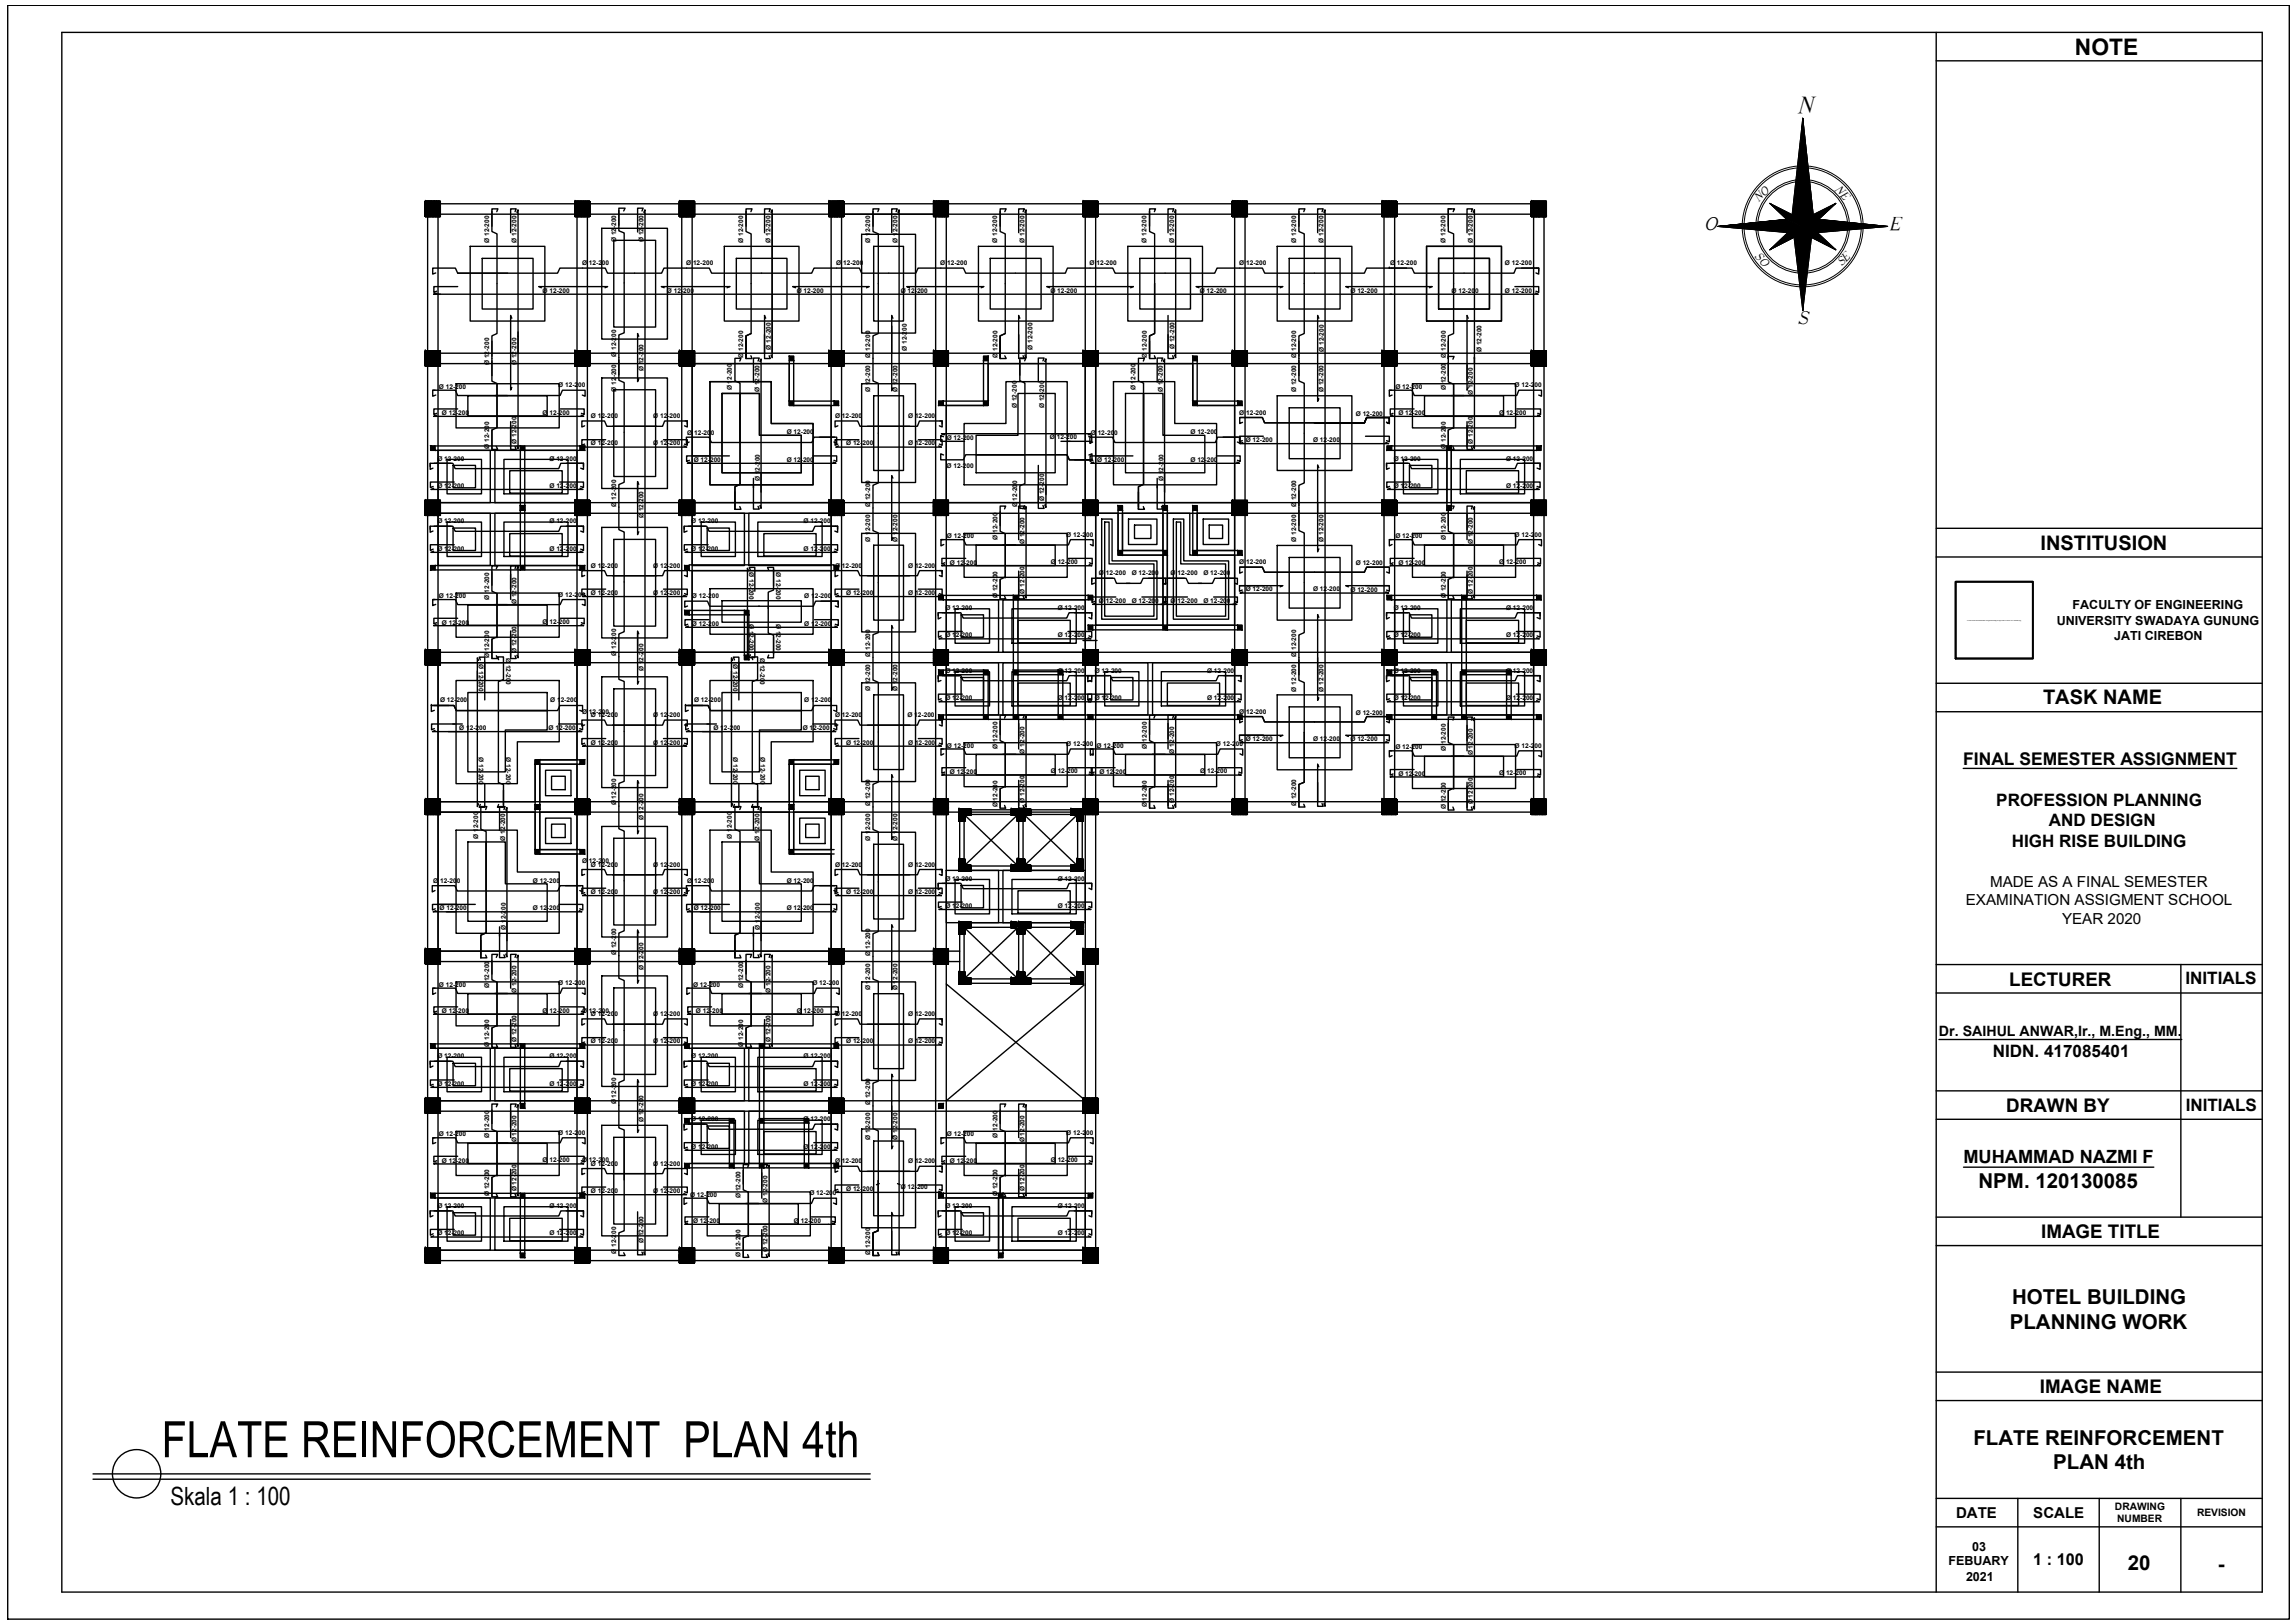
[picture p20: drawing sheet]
<svg xmlns="http://www.w3.org/2000/svg" width="420mm" height="297mm" viewBox="0 0 420 297" stroke-linecap="round" stroke-linejoin="round" font-family="sans-serif">
<defs><g id="words">
<text font-size="9.2" x="29.6" y="266.7">FLATE REINFORCEMENT PLAN 4th</text>
<text font-size="4.6" x="31.2" y="275.5">Skala 1 : 100</text>
<text font-size="4.5" x="329.2" y="20.7">N</text>
<text font-size="4.2" x="379.9" y="10">NOTE</text>
<g font-size="3.8">
<text x="362.2" y="217.5">NPM. 120130085</text>
<text x="368.4" y="238.6">HOTEL BUILDING</text>
<text x="367.9" y="243.2">PLANNING WORK</text>
<text x="361.3" y="264.4">FLATE REINFORCEMENT</text>
<text x="375.9" y="268.9">PLAN 4th</text>
<text x="389.6" y="287.4">20</text>
<text x="406" y="287.4">-</text>
</g>
<g font-size="3.7">
<text x="373.6" y="100.6">INSTITUSION</text>
<text x="374" y="128.8">TASK NAME</text>
</g>
<g font-size="3.6">
<text x="312.1" y="42">O</text>
<text x="346" y="42.1">E</text>
<text x="329.2" y="59.3">S</text>
</g>
<g font-size="3.4">
<text x="367.8" y="180.5">LECTURER</text>
<text x="367.3" y="203.5">DRAWN BY</text>
<text x="373.7" y="226.5">IMAGE TITLE</text>
<text x="373.4" y="254.9">IMAGE NAME</text>
</g>
<text font-size="3.3" x="359.5" y="212.9">MUHAMMAD NAZMI F</text>
<text font-size="3.2" x="359.4" y="140">FINAL SEMESTER ASSIGNMENT</text>
<g font-size="3.1">
<text x="365.5" y="147.5">PROFESSION PLANNING</text>
<text x="368.3" y="155">HIGH RISE BUILDING</text>
<text x="375.1" y="151.3">AND DESIGN</text>
<text x="400.1" y="180.2">INITIALS</text>
<text x="364.8" y="193.5">NIDN. 417085401</text>
<text x="400.1" y="203.3">INITIALS</text>
</g>
<text font-size="3" x="372.3" y="286.5">1 : 100</text>
<g font-size="2.8">
<text x="359.9" y="165.7">EXAMINATION ASSIGMENT SCHOOL</text>
<text x="364.3" y="162.3">MADE AS A FINAL SEMESTER</text>
<text x="377.5" y="169.1">YEAR 2020</text>
<text x="358.1" y="277.8">DATE</text>
<text x="372.3" y="277.7">SCALE</text>
</g>
<text font-size="2.6" x="355" y="189.7">Dr. SAIHUL ANWAR,Ir., M.Eng., MM.</text>
<g font-size="2.3">
<text x="379.4" y="111.5">FACULTY OF ENGINEERING</text>
<text x="376.5" y="114.3">UNIVERSITY SWADAYA GUNUNG</text>
<text x="387.1" y="117.1">JATI CIREBON</text>
<text x="356.7" y="286.5">FEBUARY</text>
<text x="361" y="283.8">03</text>
<text x="359.9" y="289.3">2021</text>
</g>
<g font-size="2.2">
<text x="335.8" y="34.8" transform="rotate(45 335.8 34.8)">NE</text>
<text x="322" y="37" transform="rotate(-45 322 37)">NO</text>
<text x="321.2" y="47.1" transform="rotate(45 321.2 47.1)">SO</text>
<text x="337.2" y="48.7" transform="rotate(-46 337.2 48.7)">SE</text>
</g>
<g font-size="1.9">
<text x="387.2" y="276.4">DRAWING</text>
<text x="387.6" y="278.6">NUMBER</text>
<text x="402.2" y="277.5">REVISION</text>
</g>
<g font-size="1.2">
<text x="89.5" y="44.4" transform="rotate(-90 89.5 44.4)">Ø 12-200</text>
<text x="94.5" y="44.4" transform="rotate(-90 94.5 44.4)">Ø 12-200</text>
<text x="112.8" y="44.3" transform="rotate(-90 112.8 44.3)">Ø 12-200</text>
<text x="117.8" y="44.3" transform="rotate(-90 117.8 44.3)">Ø 12-200</text>
<text x="136" y="44.4" transform="rotate(-90 136 44.4)">Ø 12-200</text>
<text x="141.1" y="44.4" transform="rotate(-90 141.1 44.4)">Ø 12-200</text>
<text x="159.3" y="44.4" transform="rotate(-90 159.3 44.4)">Ø 12-200</text>
<text x="164.3" y="44.4" transform="rotate(-90 164.3 44.4)">Ø 12-200</text>
<text x="182.6" y="44.4" transform="rotate(-90 182.6 44.4)">Ø 12-200</text>
<text x="187.6" y="44.4" transform="rotate(-90 187.6 44.4)">Ø 12-200</text>
<text x="209.9" y="44.4" transform="rotate(-90 209.9 44.4)">Ø 12-200</text>
<text x="214.9" y="44.4" transform="rotate(-90 214.9 44.4)">Ø 12-200</text>
<text x="237.3" y="44.4" transform="rotate(-90 237.3 44.4)">Ø 12-200</text>
<text x="242.3" y="44.4" transform="rotate(-90 242.3 44.4)">Ø 12-200</text>
<text x="264.6" y="44.4" transform="rotate(-90 264.6 44.4)">Ø 12-200</text>
<text x="269.6" y="44.4" transform="rotate(-90 269.6 44.4)">Ø 12-200</text>
<text x="99.3" y="53.6">Ø 12-200</text>
<text x="106.6" y="48.6">Ø 12-200</text>
<text x="122.1" y="53.6">Ø 12-200</text>
<text x="125.6" y="48.6">Ø 12-200</text>
<text x="145.9" y="53.6">Ø 12-200</text>
<text x="153.1" y="48.6">Ø 12-200</text>
<text x="164.9" y="53.6">Ø 12-200</text>
<text x="172.1" y="48.6">Ø 12-200</text>
<text x="192.3" y="53.6">Ø 12-200</text>
<text x="199.5" y="48.6">Ø 12-200</text>
<text x="219.6" y="53.6">Ø 12-200</text>
<text x="226.9" y="48.6">Ø 12-200</text>
<text x="247.2" y="53.6">Ø 12-200</text>
<text x="254.5" y="48.6">Ø 12-200</text>
<text x="265.7" y="53.6">Ø 12-200</text>
<text x="275.5" y="53.6">Ø 12-200</text>
<text x="275.5" y="48.5">Ø 12-200</text>
<text x="112.8" y="65.3" transform="rotate(-90 112.8 65.3)">Ø 12-200</text>
<text x="136.1" y="65.5" transform="rotate(-90 136.1 65.5)">Ø 12-200</text>
<text x="141.1" y="64" transform="rotate(-90 141.1 64)">Ø 12-200</text>
<text x="159.3" y="65.5" transform="rotate(-90 159.3 65.5)">Ø 12-200</text>
<text x="166" y="64.2" transform="rotate(-90 166 64.2)">Ø 12-200</text>
<text x="182.6" y="65.5" transform="rotate(-90 182.6 65.5)">Ø 12-200</text>
<text x="189" y="64.1" transform="rotate(-90 189 64.1)">Ø 12-200</text>
<text x="209.9" y="65.5" transform="rotate(-90 209.9 65.5)">Ø 12-200</text>
<text x="215" y="63.9" transform="rotate(-90 215 63.9)">Ø 12-200</text>
<text x="237.3" y="65.5" transform="rotate(-90 237.3 65.5)">Ø 12-200</text>
<text x="242.4" y="64.4" transform="rotate(-90 242.4 64.4)">Ø 12-200</text>
<text x="264.7" y="65.5" transform="rotate(-90 264.7 65.5)">Ø 12-200</text>
<text x="271.2" y="64.4" transform="rotate(-90 271.2 64.4)">Ø 12-200</text>
<text x="80.4" y="71.2">Ø 12-200</text>
<text x="89.5" y="66.8" transform="rotate(-90 89.5 66.8)">Ø 12-200</text>
<text x="94.5" y="66.8" transform="rotate(-90 94.5 66.8)">Ø 12-200</text>
<text x="102.2" y="70.9">Ø 12-200</text>
<text x="112.8" y="71.7" transform="rotate(-90 112.8 71.7)">Ø 12-200</text>
<text x="117.8" y="67.9" transform="rotate(-90 117.8 67.9)">Ø 12-200</text>
<text x="134" y="71.5" transform="rotate(-90 134 71.5)">Ø 12-200</text>
<text x="139" y="71.8" transform="rotate(-90 139 71.8)">Ø 12-200</text>
<text x="159.3" y="71.8" transform="rotate(-90 159.3 71.8)">Ø 12-200</text>
<text x="164.3" y="71.8" transform="rotate(-90 164.3 71.8)">Ø 12-200</text>
<text x="207.9" y="71.5" transform="rotate(-90 207.9 71.5)">Ø 12-200</text>
<text x="212.9" y="71.8" transform="rotate(-90 212.9 71.8)">Ø 12-200</text>
<text x="237.3" y="71.8" transform="rotate(-90 237.3 71.8)">Ø 12-200</text>
<text x="242.3" y="71.8" transform="rotate(-90 242.3 71.8)">Ø 12-200</text>
<text x="255.5" y="71.2">Ø 12-200</text>
<text x="264.7" y="71.4" transform="rotate(-90 264.7 71.4)">Ø 12-200</text>
<text x="277.3" y="70.9">Ø 12-200</text>
<text x="80.9" y="76">Ø 12-200</text>
<text x="99.3" y="75.9">Ø 12-200</text>
<text x="108.2" y="76.5">Ø 12-200</text>
<text x="119.6" y="76.5">Ø 12-200</text>
<text x="152.9" y="76.5">Ø 12-200</text>
<text x="166.3" y="76.5">Ø 12-200</text>
<text x="186.2" y="74.7" transform="rotate(-90 186.2 74.7)">Ø 12-200</text>
<text x="191.2" y="74.7" transform="rotate(-90 191.2 74.7)">Ø 12-200</text>
<text x="226.9" y="75.9">Ø 12-200</text>
<text x="248.2" y="76.1">Ø 12-200</text>
<text x="256" y="76">Ø 12-200</text>
<text x="269.6" y="72.3" transform="rotate(-90 269.6 72.3)">Ø 12-200</text>
<text x="274.5" y="75.9">Ø 12-200</text>
<text x="89.5" y="82.1" transform="rotate(-90 89.5 82.1)">Ø 12-200</text>
<text x="94.5" y="81.2" transform="rotate(-90 94.5 81.2)">Ø 12-200</text>
<text x="108.2" y="81.5">Ø 12-200</text>
<text x="119.6" y="81.5">Ø 12-200</text>
<text x="125.8" y="79.5">Ø 12-200</text>
<text x="144" y="79.5">Ø 12-200</text>
<text x="154.9" y="81.5">Ø 12-200</text>
<text x="166.3" y="81.5">Ø 12-200</text>
<text x="173.3" y="80.5">Ø 12-200</text>
<text x="192.2" y="80.3">Ø 12-200</text>
<text x="199.7" y="79.5">Ø 12-200</text>
<text x="217.9" y="79.5">Ø 12-200</text>
<text x="228.1" y="80.9">Ø 12-200</text>
<text x="240.4" y="80.9">Ø 12-200</text>
<text x="264.7" y="82.1" transform="rotate(-90 264.7 82.1)">Ø 12-200</text>
<text x="269.6" y="81.2" transform="rotate(-90 269.6 81.2)">Ø 12-200</text>
<text x="80.1" y="84.3">Ø 12-200</text>
<text x="80.1" y="89.3">Ø 12-200</text>
<text x="100.6" y="84.3">Ø 12-200</text>
<text x="100.6" y="89.3">Ø 12-200</text>
<text x="127" y="84.5">Ø 12-200</text>
<text x="139.1" y="88.1" transform="rotate(-90 139.1 88.1)">Ø 12-200</text>
<text x="144" y="84.5">Ø 12-200</text>
<text x="173.3" y="85.6">Ø 12-200</text>
<text x="200.9" y="84.5">Ø 12-200</text>
<text x="213" y="88.1" transform="rotate(-90 213 88.1)">Ø 12-200</text>
<text x="217.9" y="84.5">Ø 12-200</text>
<text x="255.2" y="84.3">Ø 12-200</text>
<text x="255.2" y="89.3">Ø 12-200</text>
<text x="275.7" y="84.3">Ø 12-200</text>
<text x="275.7" y="89.3">Ø 12-200</text>
<text x="80.1" y="95.8">Ø 12-200</text>
<text x="100.6" y="95.8">Ø 12-200</text>
<text x="112.8" y="92.7" transform="rotate(-90 112.8 92.7)">Ø 12-200</text>
<text x="117.8" y="94.9" transform="rotate(-90 117.8 94.9)">Ø 12-200</text>
<text x="126.5" y="95.8">Ø 12-200</text>
<text x="147.1" y="95.8">Ø 12-200</text>
<text x="159.3" y="92.8" transform="rotate(-90 159.3 92.8)">Ø 12-200</text>
<text x="186.2" y="92.9" transform="rotate(-90 186.2 92.9)">Ø 12-200</text>
<text x="191.2" y="91.7" transform="rotate(-90 191.2 91.7)">Ø 12-200</text>
<text x="237.3" y="92.8" transform="rotate(-90 237.3 92.8)">Ø 12-200</text>
<text x="80.1" y="100.8">Ø 12-200</text>
<text x="100.6" y="100.8">Ø 12-200</text>
<text x="126.5" y="100.8">Ø 12-200</text>
<text x="147.1" y="100.8">Ø 12-200</text>
<text x="159.3" y="99.2" transform="rotate(-90 159.3 99.2)">Ø 12-200</text>
<text x="164.3" y="99.2" transform="rotate(-90 164.3 99.2)">Ø 12-200</text>
<text x="173.4" y="98.5">Ø 12-200</text>
<text x="182.6" y="98.8" transform="rotate(-90 182.6 98.8)">Ø 12-200</text>
<text x="187.6" y="99.6" transform="rotate(-90 187.6 99.6)">Ø 12-200</text>
<text x="195.2" y="98.3">Ø 12-200</text>
<text x="237.3" y="99.2" transform="rotate(-90 237.3 99.2)">Ø 12-200</text>
<text x="242.3" y="99.2" transform="rotate(-90 242.3 99.2)">Ø 12-200</text>
<text x="255.5" y="98.5">Ø 12-200</text>
<text x="264.7" y="98.8" transform="rotate(-90 264.7 98.8)">Ø 12-200</text>
<text x="269.6" y="99.6" transform="rotate(-90 269.6 99.6)">Ø 12-200</text>
<text x="277.3" y="98.3">Ø 12-200</text>
<text x="108.2" y="103.9">Ø 12-200</text>
<text x="119.6" y="103.9">Ø 12-200</text>
<text x="137.1" y="104.7" transform="rotate(90 137.1 104.7)">Ø 12-200</text>
<text x="142.1" y="104.7" transform="rotate(90 142.1 104.7)">Ø 12-200</text>
<text x="152.9" y="103.9">Ø 12-200</text>
<text x="166.3" y="103.9">Ø 12-200</text>
<text x="173.9" y="103.3">Ø 12-200</text>
<text x="192.4" y="103.3">Ø 12-200</text>
<text x="201.2" y="105.3">Ø 12-200</text>
<text x="207.2" y="105.3">Ø 12-200</text>
<text x="214.3" y="105.3">Ø 12-200</text>
<text x="220.3" y="105.3">Ø 12-200</text>
<text x="226.9" y="103.3">Ø 12-200</text>
<text x="248.2" y="103.5">Ø 12-200</text>
<text x="256" y="103.3">Ø 12-200</text>
<text x="274.5" y="103.3">Ø 12-200</text>
<text x="80.4" y="109.5">Ø 12-200</text>
<text x="89.5" y="109.7" transform="rotate(-90 89.5 109.7)">Ø 12-200</text>
<text x="94.5" y="110.6" transform="rotate(-90 94.5 110.6)">Ø 12-200</text>
<text x="102.2" y="109.2">Ø 12-200</text>
<text x="108.2" y="108.9">Ø 12-200</text>
<text x="119.6" y="108.9">Ø 12-200</text>
<text x="126.7" y="109.5">Ø 12-200</text>
<text x="147.2" y="109.5">Ø 12-200</text>
<text x="154.9" y="108.9">Ø 12-200</text>
<text x="166.3" y="108.9">Ø 12-200</text>
<text x="173.1" y="111.6">Ø 12-200</text>
<text x="182.6" y="109.5" transform="rotate(-90 182.6 109.5)">Ø 12-200</text>
<text x="187.6" y="108.6" transform="rotate(-90 187.6 108.6)">Ø 12-200</text>
<text x="193.6" y="111.6">Ø 12-200</text>
<text x="201.2" y="110.3">Ø 12-200</text>
<text x="207.2" y="110.3">Ø 12-200</text>
<text x="214.3" y="110.3">Ø 12-200</text>
<text x="220.3" y="110.3">Ø 12-200</text>
<text x="228.1" y="108.2">Ø 12-200</text>
<text x="240.4" y="108.2">Ø 12-200</text>
<text x="247.2" y="108.3">Ø 12-200</text>
<text x="255.2" y="111.6">Ø 12-200</text>
<text x="264.7" y="109.5" transform="rotate(-90 264.7 109.5)">Ø 12-200</text>
<text x="269.6" y="108.6" transform="rotate(-90 269.6 108.6)">Ø 12-200</text>
<text x="275.7" y="111.6">Ø 12-200</text>
<text x="80.9" y="114.3">Ø 12-200</text>
<text x="94.5" y="119.5" transform="rotate(-90 94.5 119.5)">Ø 12-200</text>
<text x="99.3" y="114.2">Ø 12-200</text>
<text x="126.7" y="114.5">Ø 12-200</text>
<text x="137.1" y="114.2" transform="rotate(90 137.1 114.2)">Ø 12-200</text>
<text x="142.1" y="114.2" transform="rotate(90 142.1 114.2)">Ø 12-200</text>
<text x="147.2" y="114.5">Ø 12-200</text>
<text x="173.1" y="116.6">Ø 12-200</text>
<text x="193.6" y="116.6">Ø 12-200</text>
<text x="255.2" y="116.6">Ø 12-200</text>
<text x="275.7" y="116.6">Ø 12-200</text>
<text x="87.7" y="121.6" transform="rotate(90 87.7 121.6)">Ø 12-200</text>
<text x="89.5" y="120.4" transform="rotate(-90 89.5 120.4)">Ø 12-200</text>
<text x="92.7" y="120.4" transform="rotate(90 92.7 120.4)">Ø 12-200</text>
<text x="112.8" y="120.1" transform="rotate(-90 112.8 120.1)">Ø 12-200</text>
<text x="117.8" y="122.8" transform="rotate(-90 117.8 122.8)">Ø 12-200</text>
<text x="134.2" y="121.6" transform="rotate(90 134.2 121.6)">Ø 12-200</text>
<text x="139.2" y="120.4" transform="rotate(90 139.2 120.4)">Ø 12-200</text>
<text x="159.3" y="120.2" transform="rotate(-90 159.3 120.2)">Ø 12-200</text>
<text x="173.1" y="123.1">Ø 12-200</text>
<text x="193.6" y="123.1">Ø 12-200</text>
<text x="200.4" y="123.1">Ø 12-200</text>
<text x="221" y="123.1">Ø 12-200</text>
<text x="237.3" y="120.2" transform="rotate(-90 237.3 120.2)">Ø 12-200</text>
<text x="255.2" y="123.1">Ø 12-200</text>
<text x="275.7" y="123.1">Ø 12-200</text>
<text x="80.6" y="128.6">Ø 12-200</text>
<text x="100.7" y="128.6">Ø 12-200</text>
<text x="106.6" y="130.6">Ø 12-200</text>
<text x="108.2" y="131.2">Ø 12-200</text>
<text x="119.6" y="131.2">Ø 12-200</text>
<text x="127.1" y="128.6">Ø 12-200</text>
<text x="147.2" y="128.6">Ø 12-200</text>
<text x="152.9" y="131.2">Ø 12-200</text>
<text x="159.3" y="126.5" transform="rotate(-90 159.3 126.5)">Ø 12-200</text>
<text x="164.3" y="126.5" transform="rotate(-90 164.3 126.5)">Ø 12-200</text>
<text x="166.1" y="131.2">Ø 12-200</text>
<text x="173.1" y="128.1">Ø 12-200</text>
<text x="193.6" y="128.1">Ø 12-200</text>
<text x="200.4" y="128.1">Ø 12-200</text>
<text x="221" y="128.1">Ø 12-200</text>
<text x="226.9" y="130.7">Ø 12-200</text>
<text x="237.3" y="126.6" transform="rotate(-90 237.3 126.6)">Ø 12-200</text>
<text x="242.3" y="126.6" transform="rotate(-90 242.3 126.6)">Ø 12-200</text>
<text x="248.2" y="130.9">Ø 12-200</text>
<text x="255.2" y="128.1">Ø 12-200</text>
<text x="275.7" y="128.1">Ø 12-200</text>
<text x="84.1" y="133.6">Ø 12-200</text>
<text x="100.4" y="133.6">Ø 12-200</text>
<text x="108.2" y="136.3">Ø 12-200</text>
<text x="119.6" y="136.3">Ø 12-200</text>
<text x="130.6" y="133.6">Ø 12-200</text>
<text x="147" y="133.6">Ø 12-200</text>
<text x="154.9" y="136.3">Ø 12-200</text>
<text x="166.3" y="136.3">Ø 12-200</text>
<text x="173.4" y="136.8">Ø 12-200</text>
<text x="182.6" y="137.1" transform="rotate(-90 182.6 137.1)">Ø 12-200</text>
<text x="187.6" y="137.9" transform="rotate(-90 187.6 137.9)">Ø 12-200</text>
<text x="195.2" y="136.6">Ø 12-200</text>
<text x="200.8" y="136.8">Ø 12-200</text>
<text x="209.9" y="137.1" transform="rotate(-90 209.9 137.1)">Ø 12-200</text>
<text x="214.9" y="137.9" transform="rotate(-90 214.9 137.9)">Ø 12-200</text>
<text x="222.6" y="136.6">Ø 12-200</text>
<text x="228.1" y="135.6">Ø 12-200</text>
<text x="240.4" y="135.6">Ø 12-200</text>
<text x="247.2" y="135.6">Ø 12-200</text>
<text x="255.5" y="137.2">Ø 12-200</text>
<text x="264.7" y="137.4" transform="rotate(-90 264.7 137.4)">Ø 12-200</text>
<text x="277.3" y="136.9">Ø 12-200</text>
<text x="87.7" y="138.6" transform="rotate(90 87.7 138.6)">Ø 12-200</text>
<text x="92.7" y="138.6" transform="rotate(90 92.7 138.6)">Ø 12-200</text>
<text x="134.2" y="138.6" transform="rotate(90 134.2 138.6)">Ø 12-200</text>
<text x="139.2" y="138.6" transform="rotate(90 139.2 138.6)">Ø 12-200</text>
<text x="173.9" y="141.6">Ø 12-200</text>
<text x="192.4" y="141.6">Ø 12-200</text>
<text x="201.3" y="141.6">Ø 12-200</text>
<text x="219.7" y="141.6">Ø 12-200</text>
<text x="256" y="142">Ø 12-200</text>
<text x="269.6" y="138.3" transform="rotate(-90 269.6 138.3)">Ø 12-200</text>
<text x="274.5" y="141.9">Ø 12-200</text>
<text x="112.8" y="147.4" transform="rotate(-90 112.8 147.4)">Ø 12-200</text>
<text x="159.3" y="147.6" transform="rotate(-90 159.3 147.6)">Ø 12-200</text>
<text x="182.6" y="147.8" transform="rotate(-90 182.6 147.8)">Ø 12-200</text>
<text x="187.6" y="146.9" transform="rotate(-90 187.6 146.9)">Ø 12-200</text>
<text x="209.9" y="147.8" transform="rotate(-90 209.9 147.8)">Ø 12-200</text>
<text x="214.9" y="146.9" transform="rotate(-90 214.9 146.9)">Ø 12-200</text>
<text x="237.3" y="147.6" transform="rotate(-90 237.3 147.6)">Ø 12-200</text>
<text x="264.7" y="148.1" transform="rotate(-90 264.7 148.1)">Ø 12-200</text>
<text x="269.6" y="147.2" transform="rotate(-90 269.6 147.2)">Ø 12-200</text>
<text x="87.5" y="153.5" transform="rotate(-90 87.5 153.5)">Ø 12-200</text>
<text x="92.5" y="153.8" transform="rotate(-90 92.5 153.8)">Ø 12-200</text>
<text x="117.8" y="150.2" transform="rotate(-90 117.8 150.2)">Ø 12-200</text>
<text x="134" y="153.5" transform="rotate(-90 134 153.5)">Ø 12-200</text>
<text x="139" y="153.8" transform="rotate(-90 139 153.8)">Ø 12-200</text>
<text x="159.3" y="153.9" transform="rotate(-90 159.3 153.9)">Ø 12-200</text>
<text x="164.3" y="153.9" transform="rotate(-90 164.3 153.9)">Ø 12-200</text>
<text x="79.3" y="161.6">Ø 12-200</text>
<text x="97.6" y="161.6">Ø 12-200</text>
<text x="106.6" y="158">Ø 12-200</text>
<text x="108.2" y="158.6">Ø 12-200</text>
<text x="119.6" y="158.6">Ø 12-200</text>
<text x="125.8" y="161.6">Ø 12-200</text>
<text x="144" y="161.6">Ø 12-200</text>
<text x="152.9" y="158.6">Ø 12-200</text>
<text x="166.3" y="158.6">Ø 12-200</text>
<text x="173.1" y="161.2">Ø 12-200</text>
<text x="193.6" y="161.2">Ø 12-200</text>
<text x="80.5" y="166.6">Ø 12-200</text>
<text x="97.6" y="166.6">Ø 12-200</text>
<text x="108.2" y="163.6">Ø 12-200</text>
<text x="119.6" y="163.6">Ø 12-200</text>
<text x="127" y="166.6">Ø 12-200</text>
<text x="144" y="166.6">Ø 12-200</text>
<text x="154.9" y="163.6">Ø 12-200</text>
<text x="166.3" y="163.6">Ø 12-200</text>
<text x="173.1" y="166.2">Ø 12-200</text>
<text x="193.6" y="166.2">Ø 12-200</text>
<text x="92.6" y="170.2" transform="rotate(-90 92.6 170.2)">Ø 12-200</text>
<text x="139.1" y="170.2" transform="rotate(-90 139.1 170.2)">Ø 12-200</text>
<text x="112.8" y="174.8" transform="rotate(-90 112.8 174.8)">Ø 12-200</text>
<text x="117.8" y="177.5" transform="rotate(-90 117.8 177.5)">Ø 12-200</text>
<text x="159.3" y="174.9" transform="rotate(-90 159.3 174.9)">Ø 12-200</text>
<text x="80.4" y="180.6">Ø 12-200</text>
<text x="80.9" y="185.4">Ø 12-200</text>
<text x="89.5" y="180.8" transform="rotate(-90 89.5 180.8)">Ø 12-200</text>
<text x="94.5" y="181.7" transform="rotate(-90 94.5 181.7)">Ø 12-200</text>
<text x="99.3" y="185.3">Ø 12-200</text>
<text x="102.2" y="180.3">Ø 12-200</text>
<text x="106.6" y="185.4">Ø 12-200</text>
<text x="108.2" y="186">Ø 12-200</text>
<text x="119.6" y="186">Ø 12-200</text>
<text x="126.9" y="180.6">Ø 12-200</text>
<text x="127.4" y="185.4">Ø 12-200</text>
<text x="136.1" y="180.8" transform="rotate(-90 136.1 180.8)">Ø 12-200</text>
<text x="141.1" y="181.7" transform="rotate(-90 141.1 181.7)">Ø 12-200</text>
<text x="145.9" y="185.3">Ø 12-200</text>
<text x="148.7" y="180.3">Ø 12-200</text>
<text x="152.9" y="186">Ø 12-200</text>
<text x="159.3" y="181.3" transform="rotate(-90 159.3 181.3)">Ø 12-200</text>
<text x="164.3" y="181.3" transform="rotate(-90 164.3 181.3)">Ø 12-200</text>
<text x="166.3" y="186">Ø 12-200</text>
<text x="89.5" y="191.6" transform="rotate(-90 89.5 191.6)">Ø 12-200</text>
<text x="94.5" y="190.7" transform="rotate(-90 94.5 190.7)">Ø 12-200</text>
<text x="108.2" y="191">Ø 12-200</text>
<text x="119.6" y="191">Ø 12-200</text>
<text x="136.1" y="191.6" transform="rotate(-90 136.1 191.6)">Ø 12-200</text>
<text x="141.1" y="190.7" transform="rotate(-90 141.1 190.7)">Ø 12-200</text>
<text x="154.9" y="191">Ø 12-200</text>
<text x="166.3" y="191">Ø 12-200</text>
<text x="80.1" y="193.7">Ø 12-200</text>
<text x="100.6" y="193.7">Ø 12-200</text>
<text x="126.5" y="193.7">Ø 12-200</text>
<text x="147.1" y="193.7">Ø 12-200</text>
<text x="80.1" y="198.7">Ø 12-200</text>
<text x="100.6" y="198.7">Ø 12-200</text>
<text x="112.8" y="202.1" transform="rotate(-90 112.8 202.1)">Ø 12-200</text>
<text x="126.5" y="198.7">Ø 12-200</text>
<text x="147.1" y="198.7">Ø 12-200</text>
<text x="159.3" y="202.3" transform="rotate(-90 159.3 202.3)">Ø 12-200</text>
<text x="80.4" y="207.9">Ø 12-200</text>
<text x="89.5" y="208.2" transform="rotate(-90 89.5 208.2)">Ø 12-200</text>
<text x="94.5" y="209.1" transform="rotate(-90 94.5 209.1)">Ø 12-200</text>
<text x="102.2" y="207.7">Ø 12-200</text>
<text x="117.8" y="205.4" transform="rotate(-90 117.8 205.4)">Ø 12-200</text>
<text x="126.5" y="205.2">Ø 12-200</text>
<text x="147.1" y="205.2">Ø 12-200</text>
<text x="159.3" y="208.6" transform="rotate(-90 159.3 208.6)">Ø 12-200</text>
<text x="164.3" y="208.6" transform="rotate(-90 164.3 208.6)">Ø 12-200</text>
<text x="173.4" y="207.9">Ø 12-200</text>
<text x="182.6" y="208.2" transform="rotate(-90 182.6 208.2)">Ø 12-200</text>
<text x="187.6" y="209.1" transform="rotate(-90 187.6 209.1)">Ø 12-200</text>
<text x="195.2" y="207.7">Ø 12-200</text>
<text x="80.9" y="212.8">Ø 12-200</text>
<text x="99.3" y="212.7">Ø 12-200</text>
<text x="106.6" y="212.7">Ø 12-200</text>
<text x="108.2" y="213.3">Ø 12-200</text>
<text x="119.6" y="213.3">Ø 12-200</text>
<text x="126.5" y="210.2">Ø 12-200</text>
<text x="147.1" y="210.2">Ø 12-200</text>
<text x="152.9" y="212.9">Ø 12-200</text>
<text x="166.3" y="212.9">Ø 12-200</text>
<text x="173.9" y="212.8">Ø 12-200</text>
<text x="192.4" y="212.7">Ø 12-200</text>
<text x="80.1" y="221.1">Ø 12-200</text>
<text x="89.5" y="218.9" transform="rotate(-90 89.5 218.9)">Ø 12-200</text>
<text x="94.5" y="218.1" transform="rotate(-90 94.5 218.1)">Ø 12-200</text>
<text x="100.6" y="221.1">Ø 12-200</text>
<text x="108.2" y="218.3">Ø 12-200</text>
<text x="119.6" y="218.3">Ø 12-200</text>
<text x="126.3" y="219">Ø 12-200</text>
<text x="135.6" y="219.3" transform="rotate(-90 135.6 219.3)">Ø 12-200</text>
<text x="140.5" y="220.1" transform="rotate(-90 140.5 220.1)">Ø 12-200</text>
<text x="148.2" y="218.8">Ø 12-200</text>
<text x="154.9" y="217.9">Ø 12-200</text>
<text x="164.9" y="217.7">Ø 12-200</text>
<text x="173.1" y="221.1">Ø 12-200</text>
<text x="182.6" y="218.9" transform="rotate(-90 182.6 218.9)">Ø 12-200</text>
<text x="187.6" y="218.1" transform="rotate(-90 187.6 218.1)">Ø 12-200</text>
<text x="193.6" y="221.1">Ø 12-200</text>
<text x="80.1" y="226.1">Ø 12-200</text>
<text x="100.6" y="226.1">Ø 12-200</text>
<text x="117.8" y="227.5" transform="rotate(-90 117.8 227.5)">Ø 12-200</text>
<text x="126.9" y="223.9">Ø 12-200</text>
<text x="145.3" y="223.8">Ø 12-200</text>
<text x="173.1" y="226.1">Ø 12-200</text>
<text x="193.6" y="226.1">Ø 12-200</text>
<text x="112.8" y="229.5" transform="rotate(-90 112.8 229.5)">Ø 12-200</text>
<text x="135.6" y="230" transform="rotate(-90 135.6 230)">Ø 12-200</text>
<text x="140.5" y="229.2" transform="rotate(-90 140.5 229.2)">Ø 12-200</text>
<text x="159.3" y="229.7" transform="rotate(-90 159.3 229.7)">Ø 12-200</text>
</g>
<text font-size=".2" x="360.1" y="113.6">C:\Users\User\Downloads\PDF Images\WhatsApp Image 2020-10-05 at 19.21.334664.png</text>
</g></defs>
<!-- layer: 0 -->
<g fill="none" stroke="#000" stroke-width=".25">
<path d="M1.4 1h417.7v295.3h-417.7zM11.3 5.9h402.9v285.5h-402.9zM354.5 5.9v285.5M354.5 11.1h59.7M78.3 39.6v106.7M80.2 39.6v106.7M80.6 39.2h117.7M80.6 37.3h117.7M90.1 38.7v2.7M90.9 38.7l.3-.5h-1.1v4.2l.9 .4v18.2l-.9 .5v4.1M94.3 38.7l.2-.5h-1v4.4M94.6 38.9l.2-.5v43.7"/>
<path d="M105.6 39.6v106.7M107.5 39.6v106.7M113.3 38.5v2.7M114.2 38.6l.2-.5h-1.1v4.1l1 .4v18.3l-1 .4v4.1M117.5 38.6l.2-.5h-1v4.4M117.9 38.9l.2-.5v.8M118.1 39.1v25.4M124.8 39.6v106.7M126.7 39.6v106.7M136.6 38.7v2.7M137.5 38.7l.2-.5h-1.1v4.2l.9 .4v18.2l-.9 .5v4.1M140.8 38.7l.2-.5h-1v4.4"/>
<path d="M141.2 38.9l.2-.5v27l-.2-.4M152.2 39.6v106.7M154.1 39.6v106.7M159.8 38.7v2.7M160.7 38.7l.2-.5h-1.1v4.2l1 .4v18.2l-1 .5v4.1M164.1 38.7l.2-.5h-1v4.4M164.4 38.9l.2-.5v191.3l-.2-.5M171.3 39.6v106.7M173.2 39.6v106.7M183.1 38.7v2.7M184 38.7l.2-.5h-1.1v4.2l.9 .4v18.2l-.9 .5v4.1M187.3 38.7l.3-.5h-1.1v4.4"/>
<path d="M187.6 38.9l.2-.5v27l-.2-.4M198.7 39.6v106.7M200.6 39.6v106.7M201 39.2h79.3M201 37.3h79.3M210.5 38.7v2.7M211.3 38.7l.3-.5h-1.1v4.2l.9 .4v9.1M214.7 38.7l.2-.5h-1.1v4.4M215 38.9l.2-.5v27l-.2-.4M226 39.6v106.7M227.9 39.6v106.7M237.8 38.7v2.7"/>
<path d="M238.7 38.7l.2-.5h-1.1v4.2l1 .4v18.2l-1 .5v4.1M242 38.7l.2-.5h-1v4.4M242.4 38.9l.2-.5v109.2l-.2-.5M253.4 39.6v106.7M255.3 39.6v106.7M265.7 38.2h-.6v3.2M266 38.7l.3-.5h-1.2v4.2l1 .4v18.2l-1 .5v4.1M269.4 38.7l.2-.5h-1v4.4M269.7 38.9l.2-.5v28.1M280.3 36.9h2.8v2.7h-2.8zM280.8 39.6v79.8M282.7 39.6v106.7"/>
<path d="M79.8 50l-.6 .2v-1.1h4.2l.4 .9h9.1M79.9 53.6l-.5 .2h1.2M83.8 52.5h-4.4v1l.5-.2M86.1 45.1h13.7v13.7h-13.7zM88.3 47.3h9.3v9.3h-9.3zM93.7 58.3l-.2-.6v6.9M98.7 52.5h.1M98.7 52.5l.4 .2M98.7 52.5h12.5l-.4 .2M106.7 49.1h.1M106.7 49.1h-4.2l-.4 .9h-18.3M106.7 49.1h4.1l.4 .9h9.9l.5-.9h4.1"/>
<path d="M110.2 41.8h12v20.3h-12zM112.4 44h7.6v15.9h-7.6zM121.1 52.5h.1M121.1 52.5l.5 .2M121.1 52.5h12.5l-.5 .2M125.7 49.1h.1M125.7 49.1h4.2l.4 .9h18.3l.4-.9h4.2M132.6 45.1h13.7v13.7h-13.7zM134.8 47.3h9.3v9.3h-9.3zM140.2 58.3l-.2-.6v6.9M145.1 52.5h.1M145.1 52.5l.5 .2"/>
<path d="M145.1 52.5h14l-.5 .2M153.2 49.1h.1M153.2 49.1h4.1l.4 .9h10l.4-.9h4.1M157.7 42.9h9.9v18.1h-9.9zM159.9 45.1h5.5v13.7h-5.5zM163.5 58.3l-.2-.6v13.8l.2-.5M166.5 52.7l-.5-.2h14.1l-.5 .2M172.2 49.1h4.2l.4 .9h18.2l.4-.9h4.2M172.2 49.1h.1M179.1 45.1h13.7v13.7h-13.7zM181.3 47.3h9.3v9.3h-9.3zM186.7 58.3l-.2-.6v6.9"/>
<path d="M191.7 52.5h.1M191.7 52.5l.5 .2M191.7 52.5h15.8l-.5 .2M199.6 49.1h.1M199.6 49.1h4.1l.4 .9h18.3l.4-.9h4.2M206.5 45.1h13.6v13.7h-13.6zM208.7 47.3h9.2v9.3h-9.2zM211.4 51.9v9.1l-.9 .5v4.1M211.4 51.9v9.1l-.9 .5v4.1h1.1l-.3-.5M213.8 57.7v6.9M219 52.5h.1M219 52.5l.5 .2"/>
<path d="M219 52.5h15.8l-.4 .2M227 49.1h.1M227 49.1h4.1l.4 .9h18.3l.4-.9h4.2M233.8 45.1h13.7v13.7h-13.7zM236 47.3h9.3v9.3h-9.3zM241.4 58.3l-.2-.6v15.7l.2-.4M246.4 52.5h.1M246.4 52.5l.5 .2M246.4 52.5h15.8l-.5 .2M254.4 49.1h.1M254.4 49.1h4.1l.4 .9h18.3l.4-.9h4.1v1.1l-.5-.2M254.4 49.1h3.1"/>
<path d="M254.5 53.8h.3M261.2 45.1h13.7v13.7h-13.7zM263.4 47.3h9.3v9.3h-9.3zM268.8 58.3l-.2-.6v13.7l.2-.5M277.3 52.5h4.4v1l-.5-.2M278.6 49.1h3.1v.5M281.1 53.6l.5 .2h-202.2M79.3 71.4h.3M79.8 72.3l-.6 .2v-1.1h4.2l.4 1h9.1M79.9 76l-.5 .2h27.5l-.5-.2M80.6 64.6h199.7M80.6 66.5h199.7"/>
<path d="M83.5 70.2h18.9v8.1h-18.9zM83.8 74.8h-4.4v1.1l.5-.3M85.7 72.4h14.5v3.7h-14.5zM90.1 78.7v3.6h1l-.2-.6M90.1 65.6h.1M90.1 65.6v4.2l.9 .4v8.1M90.1 62.4v2.8M90.1 66v2.7M91 70.2v8.1l-.9 .4v3.6M93.5 64.5v6.9l.2-.5M93.5 77.9v4.4h1l-.2-.6M93.5 77.2v4.6"/>
<path d="M102.6 74.8h4.3v1.1l-.5-.3M106.6 72.3l.5 .2v-1.1h-4.1l-.5 1h-11.9M107 77.9l-.5 .2v-1.1h4.2l.4 1h9.1M110.2 69.2h12v20.2h-12zM112.4 71.3h7.6v15.9h-7.6zM113.3 65.4v4.2l1 .4v18.3l-1 .4v4.1M113.3 65.4h.1M113.3 65.9v2.7M116.9 61.6l-.2-.6v8.9l.2-.6M118.1 64.6v27.3M125.3 77.9l.5 .2v-1.1h-4.1l-.4 1h-9.1M125.4 77h.4v.6"/>
<path d="M126.7 66.5h17.8v7.7h7.7v17.8h-25.5zM130 69.9h11.2v7.6h7.7v11.2h-18.9zM132.2 72h6.8v7.7h7.7v6.8h-14.5zM135.4 66.1l.3-.5h-1.2v4.1l1 .4v10.9M136.6 65.6h.1M136.6 61.5v4.1M137.5 61l-.9 .5v4.1h1.1l-.2-.5M138.8 66.1l.2-.6h-1.1v4.4M139.1 66.2l.2-.5v.8M139.3 66.6v23.5M140 61.3v4.3h1l-.2-.5M144.5 66v7.4"/>
<path d="M145.3 66v7.4h7.4M145.3 74.2h7.4M153.4 77.9l-.5 .2v-1.1h4.1l.5 1h9.1M157.7 70.2h9.9v18.1h-9.9zM159.8 65.6v4.1l1 .4v18.3l-1 .4v4.2M159.8 65.6h.1M159.9 72.4h5.5v13.7h-5.5zM163.3 64.6h.1M172 77.9l.5 .2v-1.1h-4.2l-.3 1h-9.2M172.1 77h.4v.6M172.7 74.2h7.4M172.7 79.9l-.5-.2v1.1h4.4"/>
<path d="M173.2 79.4h-.8l.5 .2M173.2 74.2h7.7v-7.7h17.8v25.5h-25.5zM173.2 79.4h23.6M176.5 77.5h7.7v-7.6h11.2v18.8h-18.9zM180.1 66v7.4h-7.4M180.9 66v7.4M183.1 65.6h.1M183.1 61.5v4.1M184 61l-.9 .5v4.1h1.1l-.2-.5M186.4 72h6.8v14.5h-14.5v-6.8h7.7zM186.5 65.6h.1M186.5 61.3v4.3h1.1l-.3-.5"/>
<path d="M186.7 66v2.7M187.6 66l.2-.5h-1.1v4.2l.9 .4v9.1M187.6 79.4v9.1l-.9 .4v4.1h1.1l-.2-.5M190.9 66l.2-.5h-1v4.4M191.3 66.2l.2-.5v.8M191.5 66.5v24M193.2 79.4h6.5l-.5 .2M199.3 79.9l.6-.2v1.1h-4.4M200.6 66.5h17.8v7.7h7.6v17.8h-25.4zM203.8 69.9h11.3v7.6h7.6v11.2h-18.9zM206.1 72h6.8v7.7h7.7v6.8h-14.5zM209.3 66.1l.2-.5h-1.1v4.1l1 .4v10.9"/>
<path d="M210.5 65.6h.1M210.5 62.4v2.8M212.7 66.1l.2-.6h-1v4.4M213 66.2l.2-.5v.8M213.2 66.6v23.5M213.8 61.3v4.3h1.1l-.2-.5M218.4 66v7.4M219.2 74.2h7.4M219.2 66v7.4h7.4M227 76.4h.1M227 76.4h4.1l.4 1h9.1M227.5 77.3l-.5 .2v-1.1h4.1l.4 1h9.1"/>
<path d="M231.3 79.8h-4.4v1.1l.5-.3M233.8 72.4h13.7v13.7h-13.7zM236 74.6h9.3v9.3h-9.3zM237.8 65.6v4.1l1 .4v18.3l-1 .4v4.2M237.8 65.6h.1M237.8 62.4v2.8M237.8 66v2.7M240.7 77.4h9.1l.4-1h4.2v1.1l-.6-.2 .6 .2v-1.1h-4.2l-.4 1zM250 79.8h4.4v1.1l-.6-.3M253.8 77.3l.6 .2v-1.1h-4.2l-.4 1h-9.1M254.4 76.4h.1M254.4 76.4h-4.2l-.4 1h-9.2"/>
<path d="M254.4 71.4h.4M254.9 72.3l-.5 .2v-1.1h4.1l.4 1h9.1M255 76l-.5 .2h27.5l-.5-.2M258.6 70.2h18.9v8.1h-18.9zM258.9 74.8h-4.4v1.1l.5-.3M260.8 72.4h14.5v3.7h-14.5zM265.1 65.6h.1M265.1 78.7v3.6h1.1l-.2-.6M265.1 66.3v3.6l1 .4v8.1M265.1 62.4v3.2M266 65.7l.2-.5h-1.1v3.6M266.1 70.3v8l-1 .4v3.6"/>
<path d="M268.6 77.9v4.4h1l-.2-.6M268.6 77.2v4.6M269.9 65.4v16.7l-.2-.5M277.7 74.8h4.3v1.1l-.5-.3M281.7 72.3l.5 .2v-1.1h-4.1l-.4 1h-12M78.8 84.8v.5M78.8 96.3v.6M79.3 97.2l-.5 .2v-1.1h4.1l.4 .9h9.1M79.3 85.7l-.5 .2v-1.1h4.1l.4 1h9.1M79.4 89.4l-.5 .2h11.7M79.5 96.3h3.1M79.5 84.8h3.1"/>
<path d="M79.6 81.6h15.7M79.6 82.4h15.7v10.1M80.2 93.9h9.6v9.6h-9.6zM80.2 82.4h9.6v9.6h-9.6zM80.6 92h199.7M80.6 93.9h199.7M81.8 95.5h6.4v6.4h-6.4zM81.8 84.1h6.4v6.3h-6.4zM82.9 96.6h4.2v4.2h-4.2zM82.9 85.2h4.2v4.1h-4.2zM83.2 99.7h-4.4v1.1l.5-.3M83.2 88.2h-4.4v1l.5-.2"/>
<path d="M90.6 93.9h15v9.6h-15zM90.6 82.4h15v9.6h-15zM92.3 95.5h11.7v6.4h-11.7zM92.3 84.1h11.7v6.3h-11.7zM93.3 97.7h9.6v4.1h-9.6zM93.3 86.1h9.6v4.2h-9.6zM94.6 81.6l.2 .5v-.3M95.3 93.4v10.1h-15.7M96.1 81.6h10.1M96.1 93.4v10.1h10.1M102.5 99.7h4.3v1.1l-.5-.3M102.5 88.2h4.3v1l-.5-.2"/>
<path d="M103.7 84.8h3.1v.5M103.7 96.3h3.1v.6M106.2 89.4l.5 .2h-16.1M106.2 82.4h-10.1v10.1M106.3 97.2l.5 .2v-1.1h-4.1l-.4 .9h-10M106.3 85.7l.5 .2v-1.1h-4.1l-.4 1h-10M107.2 81.6l-.5 .2h19l-.5-.2M110.2 96.5h12v20.3h-12zM110.9 80.5h-4.4v1l.5-.2M112.4 98.7h7.6v15.9h-7.6zM113.3 92.8v4.1l1 .5v18.2l-1 .4v4.2M113.3 92.8h.1"/>
<path d="M116.9 88.6l-.2-.5v9.7l.2-.5M118.1 92v27.2M121.5 80.5h4.3v1l-.5-.2M125.3 96.3v.6M125.8 97.2l-.6 .2v-1.1h4.2l.4 .9h9.2M126 96.3h3.1M126.2 80.9l-.5 .3v-1.2h4.1l.4 1h9.1M126.3 84.6l-.5 .2h4.2M126.6 83.4h6.9M126.7 93.9h9.6v9.6h-9.6zM128.2 84.8h24M128.4 95.5h6.2v6.4h-6.2z"/>
<path d="M129.5 96.6h4v4.2h-4zM129.6 99.7h-4.3v1.1l.5-.3M130.1 83.4h-4.4v1.1l.5-.3M134.5 93.2h.1M134.5 90v2.8M135.4 92.7l.3 .5h-1.2v-4.1l1-.5v-16.6v16.6l-1 .5v4.1M137.1 93.9h15.1v9.6h-15.1zM137.9 88.8v4.4h1.1l-.2-.5M137.9 87.5v1.8M138.7 95.5h11.8v6.4h-11.8zM139.3 86.5v6.5l-.2-.5M139.8 97.7h9.6v4.1h-9.6z"/>
<path d="M148.8 83.4h4.4v1.1l-.5-.3M149 99.7h4.3v1.1l-.5-.3M150 80h2.8M150.2 96.3h3.1v.6M152.5 84.6l.5 .2h-.8M152.7 80.9l.5 .3v-1.2h-4.2l-.4 1h-9.1M152.8 97.2l.5 .2v-1.1h-4.1l-.4 .9h-10.1M153.5 81.6l-.5 .2h19.4l-.6-.2M157.2 80.5h-4.3v1l.5-.2M157.7 97.6h9.9v18.1h-9.9zM159.8 93v4.1l1 .4v18.3l-1 .4v4.1M159.8 93h.1"/>
<path d="M159.9 99.8h5.5v13.7h-5.5zM163.3 92h.1M163.3 87.1v11.8l.2-.5M163.3 87l.2 .5M168.1 80.5h4.4v1l-.5-.2M172.3 98.8h.4M172.8 99.7l-.5 .2v-1.1h4.1l.4 .9h9.1M176.5 97.6h18.9v8.1h-18.9zM178.7 99.8h14.5v3.7h-14.5zM183.1 93.7v3.5l.9 .5v8M183.9 93.1l.2-.5h-1v3.6M184 97.7v7.9l-.9 .4v3.6"/>
<path d="M186.5 94.1v4.7M187.3 93.1l.3-.5h-1.1v4.4M187.6 83.2h-10.8l-.4 1h-4.2v-1.1l.5 .2M187.8 92.8v16.7l-.2-.5M187.8 93v-.2l-.2 .4M190.1 88.7v4.3h1l-.2-.5M190.1 85.2v6.9M191.5 88.7v4.2l-.2-.5M194.2 80.8h1.7M196.7 84.2h2.7M199.4 83.3l.5-.2v1.1h-4.1l-.5-1h-16.6h16.6l.5 1h4.1M199.6 99.7l.5 .2v-1.1h-4.1l-.4 .9h-12"/>
<path d="M199.9 84.2h.1M200 80.9l-.5 .3v-1.2h4.2l.4 1h9.1M200.2 84.6l-.5 .2h4.1M200.5 83.4h6.9M200.6 93.9h4.1v7.7h8.2v12.8h-12.3zM201.7 95h1.9v7.7h8.2v10.6h-10.1zM202.1 84.8h23.9M202.2 95.5h.8v7.7h8.3v9.6h-9.1zM203.9 83.4h-4.3v1.1l.5-.3M204.7 93.4v7.4M205.5 93.9h7.4v6.9h-7.4zM205.5 93.4v7.4h7.4v-7.4"/>
<path d="M206.6 95h5.2v4.7h-5.2zM207.7 96.1h3v2.5h-3zM208.4 93.2h.1M208.4 90v2.8M209.3 92.7l.2 .5h-1.1v-4.1l1-.5v-16.6v16.6l-1 .5v4.1M211.9 88.8v4.4h1l-.2-.5M211.9 87.5v1.8M213.2 86.5v6.5l-.2-.5M213.7 93.9h4.1v7.7h8.2v12.8h-12.3zM213.7 93.4v7.4M214.8 95h1.9v7.7h8.2v10.6h-10.1zM215.4 95.5h.8v7.7h8.2v9.6h-9z"/>
<path d="M218.4 93.4v7.8M219.2 93.9h6.8v6.9h-6.8zM219.2 93.4v7.8M220.3 95h4.6v4.7h-4.6zM221.4 96.1h2.4v2.5h-2.4zM222.7 83.4h4.3v1.1l-.5-.3M223.9 80h2.8M226.5 84.6l.4 .2h-.8M226.5 80.9l.5 .3v-1.2h-4.1l-.4 1h-9.1M227.5 81l-.5 .2h27.2l-.5-.2M233.8 99.8h13.7v13.7h-13.7zM237.8 93v4.1l1 .4v18.3l-1 .4v4.2"/>
<path d="M237.8 93h.1M237.8 89.8v2.7M237.8 93.4v2.7M241.2 92h.1M241.4 85.6l-.2-.5v15.9l.2-.5M253.8 84.8v.5M254.4 85.7l-.6 .2v-1.1h4.2l.4 1h9.1M254.4 98.8h.4M254.5 89.4l-.5 .2h11.7M254.6 84.8h3.1M254.8 82.4h10.1v10.1M254.8 81.6h10.1"/>
<path d="M254.9 99.7l-.5 .2v-1.1h4.1l.4 .9h9.1M255.3 82.4h9.6v9.6h-9.6zM256.9 84.1h6.3v6.3h-6.3zM258 85.2h4.1v4.1h-4.1zM258.2 88.2h-4.3v1l.5-.2M258.6 97.6h18.9v8.1h-18.9zM260.8 99.8h14.5v3.7h-14.5zM265.1 93.7v3.5l1 .5v8M265.7 82.4h15.1v9.6h-15.1zM265.7 81.6h15.6M266 93.1l.2-.5h-1.1v3.6M266.1 97.7v7.9l-1 .4v3.6"/>
<path d="M267.3 84.1h11.8v6.3h-11.8zM268.4 86.1h9.6v4.2h-9.6zM268.6 94.1v4.7M269.4 93.1l.2-.5h-1v4.4M269.9 92.8v16.7l-.2-.5M269.9 93v-.2l-.2 .4M277.6 88.2h4.4v1l-.6-.2M278.8 84.8h3.2v.5M281.3 89.4l.5 .2h-16.1M281.3 82.4h-15.6v10.1M281.4 85.7l.6 .2v-1.1h-4.2l-.4 1h-10.1M281.7 99.7l.5 .2v-1.1h-4.1l-.4 .9h-12"/>
<path d="M354.5 96.7h59.7M79.3 109.7h.3M79.4 100.9l-.5 .2h11.7M79.6 104.3h15.7M79.8 110.6l-.6 .2v-1.1h4.2l.4 1h9.1M79.9 114.3l-.5 .2h27.5l-.5-.2M80.6 119.4h199.7M83.5 108.5h18.9v8.1h-18.9zM83.8 113.2h-4.4v1l.5-.2M85.7 110.7h14.5v3.7h-14.5zM90.1 117v3.5h1l-.2-.5M90.1 104.6v3.6l.9 .4v8.1"/>
<path d="M90.9 104.1l.2-.6h-1v3.6M91 108.6v8l-.9 .4v3.5M93.5 116.2v4.3h1l-.2-.5M93.5 105.1v4.6M93.5 115.5v4.6M94.3 104.1l.2-.6h-1v4.4M94.8 103.7v16.7l-.2-.5M94.8 104v-.3l-.2 .5M96.1 104.3h10.1M102.6 113.2h4.3v1l-.5-.2M106.2 100.9l.5 .2h-16.1M106.6 110.6l.5 .2v-1.1h-4.1l-.5 1h-11.9"/>
<path d="M107 105.3l-.5 .2v-1.1h4.2l.4 1h9.1M107.2 109l-.5 .2h19l-.5-.2M110.9 107.8h-4.4v1.1l.5-.3M116.9 116l-.2-.5v9.7l.2-.5M118.1 119.4v27.2M121.5 107.8h4.3v1.1l-.5-.3M125.3 105.3l.5 .2v-1.1h-4.1l-.4 1h-9.1M125.9 110.9l-.5 .2v-1.1h4.1l.4 1h9.1M125.9 100.9l-.5 .2h11.6M126 114.6l-.5 .2h11.7M126.2 104.4h26.5M126.2 103.4h26.5"/>
<path d="M126.2 111.7h10.1M126.2 112.5h10.1v7.4M126.7 104.4h25.5v15h-25.5zM129.8 113.4h-4.4v1.1l.5-.2M130 107.7h18.9v8.4h-18.9zM132.2 109.9h14.5v4h-14.5zM137 104.5l-.2-.5v16.2l.2-.4M137.1 112.5v7.4M137.4 104.4l-.2-.6h1v4.4M138.2 116v4.4h-1l.2-.6M140.6 111v4.9l1 .3v4.2h-1.1l.2-.5M140.7 104.4l-.2-.6h1.1v4.2l-1 .4v3"/>
<path d="M141.6 104.1v3.2M141.6 116.5v3.2M149.1 113.4h4.4v1.1l-.6-.2M150.3 110h3.1v.6M152.7 100.9l.5 .2h-16.1M152.8 114.6l.5 .2h-16.1M152.9 110.9l.6 .2v-1.1h-4.2l-.4 1h-10M153.4 105.3l-.5 .2v-1.1h4.1l.5 1h9.1M153.5 109l-.5 .2h19.4l-.6-.2M157.2 107.8h-4.3v1.1l.5-.3M163.3 119.5h.1M163.3 114.5v11.8l.2-.5"/>
<path d="M163.3 114.5l.2 .5M168.1 107.8h4.4v1.1l-.5-.3M171.8 112.1v.6M172 105.3l.5 .2v-1.1h-4.2l-.3 1h-9.2M172.1 104.4h.4v.5M172.3 113l-.5 .3v-1.2h4.1l.4 1h9.2M172.4 116.7l-.5 .2h11.7M172.5 112.1h3.2M172.7 109.8h12.8v12.8M172.7 109h12.8M172.9 103.3l-.5 .2h27.5l-.5-.2M173.2 109.8h9.6v9.6h-9.6z"/>
<path d="M174.9 111.4h6.3v6.3h-6.3zM176 112.5h4.1v4.1h-4.1zM176.2 115.6h-4.4v1l.5-.2M176.8 102.2h-4.4v1.1l.5-.3M183.1 106v3.6h1l-.2-.5M183.6 109.8h15.1v9.6h-15.1zM185.3 111.4h11.7v6.3h-11.7zM186.4 113.5h9.5v4.1h-9.5zM186.4 109h12.8M186.5 105.2v4.4h1.1l-.3-.5M186.5 104.5v4.7M195.5 115.6h4.4v1l-.5-.2"/>
<path d="M195.6 102.2h4.4v1.1l-.6-.3M196.7 112.1h3.2v.6M198.3 117.2h2.5M199.2 116.7l.5 .2h-16.1M199.2 109.8h-12.8v12.8h7.3M199.4 113l.5 .3v-1.2h-4.2l-.4 1h-10M199.9 105.8v.6M200 115.3h12.9M200.4 106.7l-.5 .2v-1.1h4.1l.4 1h2.5M200.5 110.4l-.5 .2h13.2l-.4-.2M200.6 105.8h3.1M204.3 109.3h-4.4v1l.5-.2"/>
<path d="M205.5 101.6h7.4v12.8h-12.9M209.1 109.3h4.3v1l-.5-.2M210.2 105.8h2.8v.6M212.9 106.7l.5 .2v-1.1h-4.1l-.5 1h-2.6M213.3 115.3h13.3M213.5 106.7l-.5 .2v-1.1h4.1l.5 1h2.4M213.6 114.4h13M213.7 110.4l-.5 .2h13.2l-.5-.2M213.7 105.8h3.1M213.7 101.6v12.8M217.4 109.3h-4.4v1l.5-.2M219.2 101.6h7.4"/>
<path d="M219.2 100.8h7.4M222.2 109.3h4.3v1l-.5-.2M223.4 105.8h2.7M226 106.7l.5 .2v-1.1h-4.1l-.4 1h-2.6M226.9 107.2h.1M226.9 107.2h7.9l-.4 .2M227 103.8h.1M227 103.8h4.1l.4 .9h9.1M227.5 104.7l-.5 .2v-1.1h4.1l.4 .9h9.1M227.5 108.3l-.5 .2h27.2l-.5-.2M231.3 107.2h-4.4v1l.5-.2M236 102h9.3v9.3h-9.3z"/>
<path d="M241.4 113l-.2-.5v12.2M246.4 107.2h.1M246.4 107.2l.5 .2M246.4 107.2h7.9M250 107.2h4.4v1l-.6-.2M253.8 104.7l.6 .2v-1.1h-4.2l-.4 .9h-9.1M253.8 112.1v.6M254.4 113l-.6 .3v-1.2h4.2l.4 1h9.1M254.4 103.8h.1M254.4 103.8h-4.2l-.4 .9h-9.2M254.5 116.7l-.5 .2h11.7M254.6 112.1h3.1"/>
<path d="M254.8 109.8h12.8v12.8M254.8 109h12.8M255 103.3l-.5 .2h27.5l-.5-.2M255.3 109.8h9.6v9.6h-9.6zM256.9 111.4h6.3v6.3h-6.3zM258 112.5h4.1v4.1h-4.1zM258.2 115.6h-4.3v1l.5-.2M258.9 102.2h-4.4v1.1l.5-.3M265.1 106v3.6h1.1l-.2-.5M265.7 109.8h15.1v9.6h-15.1zM267.3 111.4h11.8v6.3h-11.8zM268.4 113.5h9.6v4.1h-9.6z"/>
<path d="M268.4 109h12.9M268.6 105.2v4.4h1l-.2-.5M268.6 104.5v4.7M277.6 115.6h4.4v1l-.6-.2M277.7 102.2h4.3v1.1l-.5-.3M278.8 112.1h3.2v.6M281.3 116.7l.5 .2h-16.1M281.3 109.8h-12.9v12.8h7.4M281.4 113l.6 .3v-1.2h-4.2l-.4 1h-10.1M354.5 101.9h59.7M79 129.1h.1M79 129.1h4.1l.4 .9h16.7h-16.7l-.4-.9h-4.1v1.1l.5-.2"/>
<path d="M79.4 129.1h2.8M79.6 133.7l-.4 .2h6.5M80.2 121.3h25.4v17.8h-7.6v7.6h-17.8zM80.6 121.3h199.7M82.1 133.9h23.5M82.9 132.5h1.7M83.4 132.5h-4.4v1.1l.5-.2M83.5 124.5h18.9v11.3h-7.7v7.6h-11.2zM85.7 126.7h14.5v6.9h-7.7v7.7h-6.8zM87.4 122.8v23.9M87.6 120.9l-.2-.5v4.1M87.9 120.8l-.2-.5h1v4.3"/>
<path d="M88.7 121.2v6.9M91.2 134.1v9.1l1 .4v4.1h-1.1l.2-.5M91.3 120.7l-.2-.5h1.1v4.2l-1 .4v9.1M98 139.9v7.4M98.8 139.9h6.8v6.8h-6.8zM98.8 139.1h7.4M102.3 132.5h4.4v1.1l-.6-.2M106 133.7l.5 .2h-.8M106.1 130l.6 .2v-1.1h-4.2l-.4 .9h-10.9M106.2 139.9h-7.4v7.4M107 132.7l-.5 .2v-1.1h4.2l.4 .9h9.1M107.2 136.4l-.5 .2h19l-.5-.2"/>
<path d="M110.2 123.9h12v20.2h-12zM110.9 135.2h-4.4v1l.5-.2M112.4 126.1h7.6v15.8h-7.6zM113.3 120.2v4.1l1 .4v18.3l-1 .4v4.1M113.3 120.2h.1M121.5 135.2h4.3v1l-.5-.2M125.3 132.7l.5 .2v-1.1h-4.1l-.4 .9h-9.1M125.5 129.1h.1M125.5 129.1h4.1l.5 .9h16.6h-16.6l-.5-.9h-4.1v1.1l.5-.2M126 129.1h2.7M126.2 133.7l-.5 .2h6.5M126.7 121.3h25.5v17.8h-7.7v7.6h-17.8z"/>
<path d="M129.4 132.5h1.8M129.9 132.5h-4.4v1.1l.5-.2M130 124.5h18.9v11.3h-7.7v7.6h-11.2zM132.2 126.7h14.5v6.9h-7.7v7.7h-6.8zM133.9 122.8v23.9M134.1 120.9l-.2-.5v4.1M134.5 120.8l-.2-.5h1v4.3M135.3 121.2v6.9M137.7 134.1v9.1l1 .4v4.1h-1.1l.2-.5M137.8 120.7l-.2-.5h1.1v4.2l-1 .4v9.1M144.5 139.9v7.4M145.3 139.9h6.9v6.8h-6.9z"/>
<path d="M145.3 139.1h7.4M148.8 132.5h4.4v1.1l-.6-.2M152.5 133.7l.5 .2h-24.4M152.6 130l.6 .2v-1.1h-4.2l-.4 .9h-10.9M152.7 139.9h-7.4v7.4M153.4 132.7l-.5 .2v-1.1h4.1l.5 .9h9.1M153.5 136.4l-.5 .2h19.4l-.6-.2M157.2 135.2h-4.3v1l.5-.2M157.7 125h9.9v18h-9.9zM159.8 120.3v4.2l1 .4v18.2l-1 .5v4.1M159.8 120.3h.1M159.9 127.2h5.5v13.6h-5.5z"/>
<path d="M168.1 135.2h4.4v1l-.5-.2M171.8 123.7v.5M172 132.7l.5 .2v-1.1h-4.2l-.3 .9h-9.2M172.1 131.8h.4v.5M172.3 124.5l-.5 .3v-1.1h4.1l.4 .9h9.2M172.3 137.1h.4M172.4 128.2l-.5 .2h11.7M172.5 123.7h3.2M172.7 131.7h7.4M172.7 123.5h7.4v7.4h-7.4M172.7 122.6h7.4M172.8 138l-.5 .2v-1.1h4.1l.4 .9h9.1"/>
<path d="M173.2 121.3h9.6v9.6h-9.6zM174.9 122.9h6.3v6.3h-6.3zM176 124h4.1v4.1h-4.1zM176.2 127h-4.4v1.1l.5-.2M176.5 135.9h18.9v8.1h-18.9zM178.7 138.1h14.5v3.7h-14.5zM180.9 131.7h4.6M180.9 123.5v7.4h4.6v-7.4M183.1 132v3.6l.9 .4v8.1M183.6 121.3h15.1v9.6h-15.1zM183.9 131.4l.2-.5h-1v3.6M184 136v7.9l-.9 .5v3.5"/>
<path d="M185.3 122.9h11.7v6.3h-11.7zM186.4 125h9.5v4.1h-9.5zM186.4 131.7h7.3M186.4 123.5h7.3v7.4h-7.3zM186.5 132.4v4.7M187.3 131.4l.3-.5h-1.1v4.4M187.8 131.1v16.6l-.2-.4M187.8 131.3v-.2l-.2 .4M194.6 131.7h4.6M194.6 123.5v7.4h4.6M195.5 127h4.4v1.1l-.5-.2M196.7 123.7h6.3"/>
<path d="M199.2 123.7v.5M199.2 128.2l.5 .2h-16.1M199.4 124.5l.5 .3v-1.1h-4.2l-.4 .9h-10M199.6 138l.5 .2v-1.1h-4.1l-.4 .9h-12M199.6 137.1h.4M199.7 124.5l-.5 .3v-1.1h4.1l.4 .9h9.1M199.8 128.2l-.5 .2h11.6M199.9 123.7v.5M200 131.7h26.6M200 130.9h26.6M200.1 138l-.5 .2v-1.1h4.2l.4 .9h9.1M200.6 121.3h9.6v9.6h-9.6z"/>
<path d="M202.2 122.9h6.3v6.3h-6.3zM203.3 124h4.1v4.1h-4.1zM203.5 127h-4.3v1.1l.5-.2M203.8 135.9h18.9v8.1h-18.9zM206.1 138.1h14.5v3.7h-14.5zM210.5 132v3.6l.9 .4v8.1M211 121.3h15v9.6h-15zM211.3 131.4l.2-.5h-1v3.6M211.4 136v7.9l-.9 .5v3.5M212.6 122.9h11.8v6.3h-11.8zM213.7 125h9.6v4.1h-9.6zM213.8 132.4v4.7"/>
<path d="M214.7 131.4l.2-.5h-1.1v4.4M215.2 131.1v16.6l-.2-.4M215.2 131.3v-.2l-.2 .4M222.9 127h4.3v1.1l-.5-.2M224.1 123.7h3.1v.5M226.6 128.2l.5 .2h-16.1M226.7 124.5l.5 .3v-1.1h-4.1l-.5 .9h-10M226.9 134.6h.1M226.9 134.6h7.9l-.4 .2M227 131.1h.1M227 131.1h4.1l.4 1h9.1M227 138l.5 .2v-1.1h-4.1l-.5 .9h-11.9"/>
<path d="M227.5 132l-.5 .3v-1.2h4.1l.4 1h9.1M227.5 135.7l-.5 .2h27.2l-.5-.2M231.3 134.5h-4.4v1.1l.5-.2M233.8 127.2h13.7v13.7h-13.7zM236 129.4h9.3v9.3h-9.3zM237.8 120.4h.1M237.8 120.4v4.1l1 .4v9.1M237.8 120.8v2.7M238.8 134v9.2l-1 .4v4.1h1.1l-.2-.5M238.8 134v9.2l-1 .4v4.1M241.2 121.3v6.9l.2-.5M241.2 120.4h.1"/>
<path d="M246.4 134.6h.1M246.4 134.6l.5 .2M246.4 134.6h7.9M250 134.5h4.4v1.1l-.6-.2M253.8 132l.6 .3v-1.2h-4.2l-.4 1h-9.1M253.8 123.7v.5M254.4 124.5l-.6 .3v-1.1h4.2l.4 .9h9.1M254.4 131.1h.1M254.4 131.1h-4.2l-.4 1h-9.2M254.4 137.4h.4M254.5 128.2l-.5 .2h11.7M254.6 123.7h3.1"/>
<path d="M254.8 131.7h7.3M254.8 123.5h7.3v7.4h-7.3M254.8 122.6h7.3M254.9 138.3l-.5 .2v-1.1h4.1l.4 1h9.1M255.3 121.3h9.6v9.6h-9.6zM256.9 122.9h6.3v6.3h-6.3zM258 124h4.1v4.1h-4.1zM258.2 127h-4.3v1.1l.5-.2M258.6 136.3h18.9v8h-18.9zM260.8 138.4h14.5v3.7h-14.5zM263 131.7h4.6M263 123.5v7.4h4.6v-7.4"/>
<path d="M265.1 132.3v3.6l1 .4v8.1M265.7 121.3h15.1v9.6h-15.1zM266 131.8l.2-.6h-1.1v3.6M266.1 136.3v8l-1 .4v3.6M267.3 122.9h11.8v6.3h-11.8zM268.4 125h9.6v4.1h-9.6zM268.4 131.7h7.4M268.6 132.8v4.6M269.4 131.8l.2-.6h-1v4.4M269.9 131.4v16.7l-.2-.5M269.9 131.7v-.3l-.2 .5M275.8 123.1v7.8h-7.4v-7.4h7.4"/>
<path d="M276.7 131.7h4.6M276.7 123.1v7.8h4.6M277.6 127h4.4v1.1l-.6-.2M278.8 123.7h3.2v.5M280.8 121.3v25M281.3 128.2l.5 .2h-16.1M281.4 124.5l.6 .3v-1.1h-4.2l-.4 .9h-10.1M281.7 138.3l.5 .2v-1.1h-4.1l-.4 1h-12M354.5 130.3h59.7M354.5 125.1h59.7M78.3 149.1v79.3M80.2 148.6h17.8v7.7h7.6v17.8h-25.4z"/>
<path d="M80.2 149.1v79.3M80.6 146.7h199.7M80.6 148.6h199.7M83.5 151.9h11.2v7.7h7.7v11.2h-18.9zM85.7 154.1h6.8v7.7h7.7v6.8h-14.5zM87.4 146.8v.8l.2-.5M88.7 143.4v4.3h-1l.2-.5M88.9 148.2l.2-.6h-1.1v4.2l1 .4v10.9M92.2 144.6v2.7M92.3 148.2l.2-.6h-1v4.4M92.6 148.3l.2-.5v.8M92.8 148.7v23.5"/>
<path d="M98 148.1v7.4M98.8 148.6h6.8v6.9h-6.8zM98.8 156.3h7.4M98.8 148.1v7.4h7.4M99.9 149.7h4.6v4.7h-4.6zM99.9 141h4.6v4.6h-4.6zM101 150.8h2.5v2.5h-2.5zM101 142.1h2.5v2.4h-2.5zM105.6 149.1v79.3M107.5 149.1v79.3M110.2 151.3h12v20.2h-12zM112.4 153.4h7.6v15.9h-7.6z"/>
<path d="M113.3 147.5v4.2l1 .4v18.2l-1 .5v4.1M113.3 147.5h.1M116.9 143.3l-.2-.4v9.7l.2-.5M118.1 146.7v27.2M124.8 149.1v79.3M126.7 148.6h17.8v7.7h7.7v17.8h-25.5zM126.7 149.1v79.3M130 151.9h11.2v7.7h7.7v11.2h-18.9zM132.2 154.1h6.8v7.7h7.7v6.8h-14.5zM133.9 146.8v.8l.2-.5M135.3 143.4v4.3h-1l.2-.5M135.4 148.2l.3-.6h-1.2v4.2l1 .4v10.9"/>
<path d="M138.7 144.6v2.7M138.8 148.2l.2-.6h-1.1v4.4M139.1 148.3l.2-.5v.8M139.3 148.7v23.5M144.5 148.1v7.4M145.3 148.6h6.9v6.9h-6.9zM145.3 148.1v7.4h7.4M145.3 156.3h7.4M146.4 149.7h4.7v4.7h-4.7zM146.4 141h4.7v4.6h-4.7zM147.5 150.8h2.5v2.5h-2.5zM147.5 142.1h2.5v2.4h-2.5z"/>
<path d="M152.2 149.1v79.3M154.1 149.1v79.3M157.7 152.3h9.9v18.1h-9.9zM159.8 147.7v4.1l1 .4v18.3l-1 .4v4.1M159.8 147.7h.1M159.9 154.5h5.5v13.7h-5.5zM163.3 146.8h.1M163.3 141.8v11.8l.2-.5M163.3 141.8l.2 .5M171.3 149.1v79.3M172.1 159.1h.4v.6M172.9 141.6l-.5 .3h27.5l-.5-.3"/>
<path d="M173.2 159.3h9.6v9.6h-9.6zM173.2 149.1v79.3M175.6 148.1h2.1v1.1h-1.1v1.1h-1zM175.6 157.3h1v1.1h1.1v1h-2.1zM175.7 150.3v7M176.5 150.3v7M176.6 149.2l9.6 9.2M176.8 140.5h-4.4v1l.5-.2M177.7 149.1h7.4M177.7 148.2h10.8M177.7 159.3h7.4M177.7 158.5h7.4"/>
<path d="M183.1 144.4v3.5h1l-.2-.5M183.6 159.3h15.1v9.6h-15.1zM185.1 148.1h2.2v2.2h-1.1v-1.1h-1.1zM185.1 158.4h1.1v-1.1h1.1v2.1h-2.2zM186.2 157.3h1.4M186.2 149.2l-9.6 9.2M186.5 143.6v4.3h1.1l-.3-.5M186.5 157.3h1.1v1.1h1.1v1h-2.2zM186.5 148.1h2.2v1.1h-1.1v1.1h-1.1zM186.5 142.8v4.7M186.5 150.3v7M187.3 150.3v7"/>
<path d="M187.6 149.2l9.6 9.2M188.7 149.1h7.4M188.7 148.2h7.4M188.7 159.3h7.4M188.7 158.5h7.4M195.6 140.5h4.4v1l-.6-.2M196.1 148.1h2.2v2.2h-1.1v-1.1h-1.1zM196.1 158.4h1.1v-1.1h1.1v2.1h-2.2zM197.2 149.2l-9.6 9.2M197.3 150.3v7M198.1 150.3v7M198.7 149.1v79.3"/>
<path d="M200.3 141.6l-.5 .3h27.5l-.5-.3M200.6 149.1v79.3M204.1 140.5h-4.3v1l.5-.2M210.5 144.4v3.5h1l-.2-.5M213.8 143.6v4.3h1.1l-.2-.5M213.8 142.8v4.7M223 140.5h4.3v1l-.5-.2M237.8 147.7h.1M241.2 143.2v4.4h1l-.2-.5M241.4 140.3l-.2-.4v6.9M255 142l-.5 .2h27.5l-.5-.2M258.9 140.8h-4.4v1.1l.5-.3"/>
<path d="M265.1 144.7v3.6h1.1l-.2-.6M268.6 143.9v4.4h1l-.2-.6M268.6 143.2v4.6M277.7 140.8h4.3v1.1l-.5-.3M359.4 140.6h50.1M79.6 163l-.5 .2v-1.1h4.2l.4 1h9.1M79.8 166.7l-.5 .2h4.2M80.2 165.5h6.8M80.6 174.1h95.1M80.6 176h95.1M81.7 166.9h23.9M83.5 179.7h18.9v8h-18.9z"/>
<path d="M83.5 165.5h-4.3v1l.5-.2M88 175.3h.1M88 172.1v2.7M88.9 174.8l.2 .5h-1.1v-4.1l1-.5v-16.6v16.6l-1 .5v4.1M90.1 175.8v3.5l.9 .4v8.1M90.9 175.2l.2-.5h-1v3.6M91 179.7v8l-.9 .4v3.6M91.5 170.9v4.4h1l-.2-.5M91.5 169.6v1.8M92.8 168.6v6.5l-.2-.5M93.5 176.2v4.6M94.3 175.2l.2-.5h-1v4.4"/>
<path d="M94.8 174.8v16.7l-.2-.4M94.8 175.1v-.3l-.2 .5M102.3 165.5h4.4v1l-.6-.2M103.5 162.1h2.8M106.1 166.7l.4 .2h-.8M106.1 163l.6 .2v-1.1h-4.2l-.4 1h-9.1M107 160l-.5 .2v-1.1h4.2l.4 1h9.1M107.2 163.7l-.5 .2h19l-.5-.2M110.2 178.6h12v20.2h-12zM110.9 162.6h-4.4v1l.5-.2M113.3 174.9v4.1l1 .5v18.2l-1 .4v4.2M113.3 174.9h.1"/>
<path d="M116.9 170.7l-.2-.5v9.7l.2-.5M118.1 174.1v27.2M121.5 162.6h4.3v1l-.5-.2M125.3 160l.5 .2v-1.1h-4.1l-.4 1h-9.1M126.2 163l-.5 .2v-1.1h4.1l.4 1h9.1M126.3 166.7l-.5 .2h4.2M126.6 165.5h6.9M128.2 166.9h24M130 179.7h18.9v8h-18.9zM130.1 165.5h-4.4v1l.5-.2M134.5 175.3h.1M134.5 172.1v2.7"/>
<path d="M135.4 174.8l.3 .5h-1.2v-4.1l1-.5v-16.6v16.6l-1 .5v4.1M136.6 175.8v3.5l.9 .4v8.1M137.4 175.2l.2-.5h-1v3.6M137.5 179.7v8l-.9 .4v3.6M137.9 170.9v4.4h1.1l-.2-.5M137.9 169.6v1.8M139.3 168.6v6.5l-.2-.5M140 176.2v4.6M140.8 175.2l.2-.5h-1v4.4M141.4 174.8v16.7l-.2-.4M141.4 175.1v-.3l-.2 .5M148.8 165.5h4.4v1l-.5-.2"/>
<path d="M150 162.1h2.8M152.5 166.7l.5 .2h-.8M152.7 163l.5 .2v-1.1h-4.2l-.4 1h-9.1M153.4 160l-.5 .2v-1.1h4.1l.5 1h9.1M153.5 163.7l-.5 .2h19.4l-.6-.2M157.2 162.6h-4.3v1l.5-.2M157.7 179.7h9.9v18h-9.9zM159.8 175v4.2l1 .4v18.3l-1 .3v4.2M159.8 175h.1M163.3 174.2h.1M163.3 169.3v11.8l.2-.5M163.3 169.2l.2 .5"/>
<path d="M168.1 162.6h4.4v1l-.5-.2M171.8 161.7v.5M172 160l.5 .2v-1.1h-4.2l-.3 1h-9.2M172.3 162.6l-.5 .2v-1.1h4.1l.4 .9h9.2M172.4 166.2l-.5 .3h11.7M172.5 161.7h3.2M174.9 161h6.3v6.3h-6.3zM175.6 177.9h1v1.1h1.1v1.1h-2.1zM175.6 168.7h2.1v1.1h-1.1v1.1h-1zM175.7 170.9v7M176 162.1h4.1v4.1h-4.1zM176.2 165.1h-4.4v1l.5-.2"/>
<path d="M176.5 170.9v7M176.6 169.8l9.6 9.2M177.7 180h7.4M177.7 179.2h7.4M177.7 169.7h7.4M177.7 168.9h7.4M185.1 179h1.1v-1.1h1.1v2.2h-2.2zM185.1 168.7h2.2v2.2h-1.1v-1.1h-1.1zM185.3 161h11.7v6.3h-11.7zM186.2 169.8l-9.6 9.2M186.4 163h9.5v4.1h-9.5zM186.5 177.9h1.1v1.1h1.1v1.1h-2.2z"/>
<path d="M186.5 168.7h2.2v1.1h-1.1v1.1h-1.1zM186.5 170.9v7M187.3 170.9v7M187.6 169.8l9.6 9.2M188.7 180h7.4M188.7 179.2h7.4M188.7 169.7h7.4M188.7 168.9h7.4M195.5 165.1h4.4v1l-.5-.2M196.1 168.7h2.2v2.2h-1.1v-1.1h-1.1zM196.1 179h1.1v-1.1h1.1v2.2h-2.2zM196.7 161.7h3.2v.5"/>
<path d="M197.2 169.8l-9.6 9.2M199.2 166.2l.5 .3h-16.1M199.4 162.6l.5 .2v-1.1h-4.2l-.4 .9h-10M354.5 176.5h59.7M399.3 176.5v46.3M78.8 194.2v.6M79.3 195.1l-.5 .3v-1.2h4.1l.4 1h9.1M79.3 180.8h.3M79.4 198.8l-.5 .2h11.7M79.5 194.2h3.1M79.6 191.9h15.7v10.1M79.6 191.1h15.7"/>
<path d="M79.8 181.7l-.6 .3v-1.2h4.2l.4 1h9.1M79.9 185.4l-.5 .2h27.5l-.5-.2M80.2 191.9h9.6v9.6h-9.6zM81.8 193.5h6.4v6.3h-6.4zM82.9 194.6h4.2v4.1h-4.2zM83.2 197.7h-4.4v1l.5-.2M83.8 184.3h-4.4v1l.5-.2M85.7 181.9h14.5v3.7h-14.5zM90.1 188.1v3.6h1l-.2-.5M90.6 191.9h15v9.6h-15zM92.3 193.5h11.7v6.3h-11.7zM93.3 195.6h9.6v4.1h-9.6z"/>
<path d="M93.5 187.3v4.4h1l-.2-.5M93.5 186.6v4.7M96.1 191.1h10.1M102.5 197.7h4.3v1l-.5-.2M102.6 184.3h4.3v1l-.5-.2M103.7 194.2h3.1v.6M106.2 198.8l.5 .2h-16.1M106.2 191.9h-10.1v10.1M106.3 195.1l.5 .3v-1.2h-4.1l-.4 1h-10M106.6 181.7l.5 .3v-1.2h-4.1l-.5 1h-11.9M107 187.4l-.5 .2v-1.1h4.2l.4 1h9.1M107.2 191.1l-.5 .2h19l-.5-.2"/>
<path d="M110.9 189.9h-4.4v1l.5-.2M112.4 180.8h7.6v15.8h-7.6zM116.9 198.1l-.2-.5v9.7l.2-.5M121.5 189.9h4.3v1l-.5-.2M125.3 194.2v.6M125.3 187.4l.5 .2v-1.1h-4.1l-.4 1h-9.1M125.7 180.8h.5M125.8 195.1l-.6 .3v-1.2h4.2l.4 1h9.2M125.9 198.8l-.5 .2h11.6M126 194.2h3.1M126.2 191.9h12.8v12.8M126.2 191.1h12.8"/>
<path d="M126.3 181.7l-.6 .3v-1.2h4.2l.4 1h9.1M126.4 185.4l-.5 .2h27.5l-.5-.2M126.7 191.9h9.6v9.6h-9.6zM128.4 193.5h6.2v6.3h-6.2zM129.5 194.6h4v4.1h-4zM129.6 197.7h-4.3v1l.5-.2M130.3 184.3h-4.4v1l.5-.2M132.2 181.9h14.5v3.7h-14.5zM136.6 188.1v3.6h1l-.2-.5M137.1 191.9h15.1v9.6h-15.1zM138.7 193.5h11.8v6.3h-11.8zM139.8 195.6h9.6v4.1h-9.6z"/>
<path d="M139.8 191.1h12.9M140 187.3v4.4h1l-.2-.5M140 186.6v4.7M149 197.7h4.3v1l-.5-.2M149.1 184.3h4.4v1l-.6-.2M150.2 194.2h3.1v.6M152.7 198.8l.5 .2h-16.1M152.7 191.9h-12.9v12.8h7.4M152.8 195.1l.5 .3v-1.2h-4.1l-.4 1h-10.1M153.1 181.7l.5 .3v-1.2h-4.1l-.4 1h-12M153.4 187.4l-.5 .2v-1.1h4.1l.5 1h9.1M153.5 191.1l-.5 .2h19.4l-.6-.2"/>
<path d="M157.2 189.9h-4.3v1l.5-.2M159.9 181.9h5.5v13.7h-5.5zM163.5 197.1l-.2-.5v4.9M168.1 189.9h4.4v1l-.5-.2M172 187.4l.5 .2v-1.1h-4.2l-.3 1h-9.2M172.1 186.5h.4v.5M173.2 180.1l25.1 20.9M198.7 180.1l-25.5 21.4M354.5 181.7h59.7M354.5 199.6h59.7M355 190.2h44.4M79.3 208.2h.3"/>
<path d="M79.6 219.2h15.7v10.2M79.6 218.4h15.7M79.8 209.1l-.6 .2v-1.1h4.2l.4 1h9.1M79.9 212.8l-.5 .2h27.5l-.5-.2M80.2 219.2h9.6v9.6h-9.6zM80.6 201.5h117.7M80.6 203.4h117.7M83.5 207.1h18.9v8h-18.9zM83.8 211.6h-4.4v1.1l.5-.3M85.7 209.3h14.5v3.6h-14.5zM90.1 215.5v3.5h1l-.2-.5M90.1 203.2v3.5l.9 .4v8.1"/>
<path d="M90.6 219.2h15v9.6h-15zM90.9 202.6l.2-.5h-1v3.5M91 207.1v8l-.9 .4v3.5M93.5 214.7v4.3h1l-.2-.5M93.5 203.5v4.7M93.5 214v4.6M94.3 202.6l.2-.5h-1v4.3M94.8 202.2v16.7l-.2-.5M94.8 202.4v-.2l-.2 .5M96.1 218.4h10.1M102.6 211.6h4.3v1.1l-.5-.3M106.2 219.2h-10.1v10.2"/>
<path d="M106.6 209.1l.5 .2v-1.1h-4.1l-.5 1h-11.9M107 214.8l-.5 .2v-1.1h4.2l.4 .9h9.1M107.2 218.4l-.5 .3h19l-.5-.3M110.2 206h12v20.2h-12zM110.9 217.3h-4.4v1l.5-.2M112.4 208.2h7.6v15.8h-7.6zM113.3 202.3h.1M113.3 202.3v4.1l1 .4v9.1M114.3 208.2v17.1l-1 .3v4.2h1.1l-.2-.5M118.1 201.5v28.2l-.2-.5M121.5 217.3h4.3v1l-.5-.2M125.2 219.3h.5"/>
<path d="M125.3 205.7v.6M125.3 214.8l.5 .2v-1.1h-4.1l-.4 .9h-9.1M125.8 206.6l-.6 .2v-1.1h4.2l.4 1h9.2M125.9 210.3l-.5 .2h11.6M126 205.7h3.1M126.2 204.7h7.3M126.2 205.5h7.3v7.4h-7.3M126.2 213.7h7.3M126.7 203.4h9.6v9.5h-9.6zM128.4 205h6.2v6.3h-6.2zM129.5 206.1h4v4.1h-4zM129.5 218.1h18.9v8.1h-18.9z"/>
<path d="M129.6 209.1h-4.3v1.1l.5-.2M134.4 205.5v7.4h4.6v-7.4M134.4 213.7h4.6M136.1 214.2v3.6l.9 .4v8.1M136.9 213.7l.2-.6h-1v3.6M137 218.2v7.9l-.9 .5v3.5M137.1 203.4h15.1v9.5h-15.1zM138.7 205h11.8v6.3h-11.8zM139.5 214.6v4.7M139.8 207.1h9.6v4.1h-9.6zM139.8 205.5h7.4v7.4h-7.4zM139.8 213.7h7.4"/>
<path d="M140.3 213.7l.2-.6h-1v4.4M140.8 213.3v16.7l-.2-.5M140.8 213.5v-.2l-.2 .4M148.1 205.5v7.4h4.6M148.1 213.7h4.6M149 209.1h4.3v1.1l-.5-.2M150.2 205.7h3.1v.6M152.7 210.3l.5 .2h-16.1M152.8 206.6l.5 .2v-1.1h-4.1l-.4 1h-10.1M153.4 214.3l-.5 .2v-1.1h4.1l.5 1h9.1M153.5 218l-.5 .2h19.4l-.6-.2M157.2 216.9h-4.3v1l.5-.2"/>
<path d="M157.7 206.6h9.9v18.1h-9.9zM159.8 202.4h.1M159.8 202.4v4.1l1 .5v9.1M159.9 208.8h5.5v13.7h-5.5zM160.8 216.1v9.1l-1 .4v4.2h1.1l-.2-.5 .2 .5h-1.1v-4.2l1-.3v-9.2M160.8 216.1v9.1l-1 .4v4.2M161 216.6l-.5 .2M163.3 201.5h.1M163.3 202.4h.1M163.3 201.5v8.7l.2-.4M163.5 207.9l-.2 .5M164.3 216.6l.5 .2"/>
<path d="M168.1 216.9h4.4v1l-.5-.2M172 214.3l.5 .2v-1.1h-4.2l-.3 1h-9.2M172.1 213.4h.4v.6M172.3 208.2h.4M172.7 219.2h10.1v10.2M172.7 218.4h10.1M172.8 209.1l-.5 .2v-1.1h4.1l.4 1h9.1M172.9 212.8l-.5 .2h27.5l-.5-.2M173.2 219.2h9.6v9.6h-9.6zM176.5 207.1h18.9v8h-18.9zM176.8 211.6h-4.4v1.1l.5-.3M178.7 209.3h14.5v3.6h-14.5z"/>
<path d="M183.1 215.5v3.5h1l-.2-.5M183.1 203.2v3.5l.9 .4v8.1M183.6 219.2h15.1v9.6h-15.1zM183.6 218.4h15.6M183.9 202.6l.2-.5h-1v3.5M184 207.1v8l-.9 .4v3.5M186.5 214.7v4.3h1.1l-.3-.5M186.5 203.5v4.7M186.5 214v4.6M187.3 202.6l.3-.5h-1.1v4.3M187.8 202.2v16.7l-.2-.5M187.8 202.4v-.2l-.2 .5"/>
<path d="M195.6 211.6h4.4v1.1l-.6-.3M199.2 219.2h-15.6v10.2M199.6 209.1l.5 .2v-1.1h-4.1l-.4 1h-12M354.5 204.9h59.7M359.5 213.6h34.8M78.8 221.6v.6M79.3 222.5l-.5 .2v-1.1h4.1l.4 .9h9.1M79.4 226.2l-.5 .2h11.7M79.5 221.6h3.1M80.6 228.8h117.7M80.6 230.7h117.7M81.8 220.9h6.4v6.3h-6.4z"/>
<path d="M82.9 222h4.2v4.1h-4.2zM83.2 225h-4.4v1.1l.5-.3M92.3 220.9h11.7v6.3h-11.7zM93.3 223h9.6v4.1h-9.6zM102.5 225h4.3v1.1l-.5-.3M103.7 221.6h3.1v.6M106.2 226.2l.5 .2h-16.1M106.3 222.5l.5 .2v-1.1h-4.1l-.4 .9h-10M116.7 225.3v4.4h1l-.2-.5M116.7 221.8v6.8M125.7 220.2l-.5 .2v-1.1h4.2l.4 1h9.1M125.9 223.9l-.5 .2h27.5l-.5-.2"/>
<path d="M129.8 222.7h-4.4v1l.5-.2M131.7 220.3h14.4v3.7h-14.4zM136.1 226.6v3.5h1l-.2-.5M139.5 225.8v4.3h1l-.2-.5M139.5 225v4.7M148.6 222.7h4.3v1l-.5-.2M152.6 220.2l.5 .2v-1.1h-4.1l-.4 1h-12M159.8 229.8h.1M163.3 225.3v4.4h1l-.2-.5M163.5 222.4l-.2-.5v6.9M171.8 221.6v.6M172.3 222.5l-.5 .2v-1.1h4.1l.4 .9h9.2"/>
<path d="M172.4 226.2l-.5 .2h11.7M172.5 221.6h3.2M174.9 220.9h6.3v6.3h-6.3zM176 222h4.1v4.1h-4.1zM176.2 225h-4.4v1.1l.5-.3M185.3 220.9h11.7v6.3h-11.7zM186.4 223h9.5v4.1h-9.5zM195.5 225h4.4v1.1l-.5-.3M196.7 221.6h3.2v.6M199.2 226.2l.5 .2h-16.1M199.4 222.5l.5 .2v-1.1h-4.2l-.4 .9h-10M354.5 222.8h59.7"/>
<path d="M354.5 228h59.7M354.5 256.3h59.7M354.5 251.1h59.7M17 270.7h142.3M17 269.7h142.3M354.5 279.4h59.7M354.5 274.2h59.7M369.4 274.2v17.2M384.3 274.2v17.2M399.3 274.2v17.2"/>
<circle cx="25" cy="269.7" r="4.4"/>
</g>
<!-- layer: PDF3_Images -->
<path d="M358 106.5h14.2v14h-14.2z" fill="none" stroke="#000" stroke-width=".34"/>
<!-- layer: PDF4_Images -->
<path d="M358 106.5h14.2v14h-14.2z" fill="none" stroke="#000" stroke-width=".34"/>
<!-- layer: a_SIMBOL -->
<g fill="#000" stroke="#000" stroke-width=".18">
<path d="M324 37.2l4 2.8-.9 .1zM324 37.2l4.1 2.1-.1 .7zM330 21.6l2 18.4-2 1.4zM331.9 39.3l4.2-2.1-4.1 2.8zM314.5 41.4h15.5l-1.6 1.2zM324 45.7l4.4-3.1v.8zM324 45.7l3.3-3.1 1 .1zM328.4 42.6l1.6-1.2v15.5zM331.7 42.6l4.4 3.1-4.5-2.3zM331.8 42.7l1-.1 3.3 3.1zM332 40l4.1-2.8-3.1 2.9zM332.9 40.2l12.7 1.2z"/>
<path d="M327.1 40.2l.9-.2 2 1.4zM329.4 34.4l-1.4 5.6 2 1.4zM330 21.6v19.8l-.6-7zM330 21.6l-2 18.4 1.4-5.6z"/>
<path d="M330 41.4l1.7 1.2-1.7 14.3zM330 41.4l1.7 1.2 13.9-1.2z"/>
<path d="M314.5 41.4l12.6-1.2 2.9 1.2zM314.5 41.4l12.6-1.3z"/>
<path d="M330 41.4l2.9-1.2 12.7 1.2zM330 41.4l2.9-1.2-.9-.2z"/>
</g>
<g fill="none" stroke="#000" stroke-width=".18">
<path d="M324 37.2l4 2.8-.9 .2zM324 37.2l6 4.2M324 37.2l3.1 3M324 37.2l4.1 2.1M328.7 33.3a8.2 8.2 0 0 0-6.9 7.4M328.8 32.9a8.6 8.6 0 0 0-7.3 7.8M329 30.7a10.7 10.7 0 0 0-9.7 10.2M329.1 30.4a11.1 11.1 0 0 0-10.1 10.6M330 21.6l2 18.4-2 1.4zM330 21.6v35.3M330 21.6l-2 18.4M330 21.6l2 18.4"/>
<path d="M331 30.4a11.1 11.1 0 0 1 10.1 10.6M331 30.7a10.7 10.7 0 0 1 9.7 10.2M331.3 32.9a8.6 8.6 0 0 1 7.3 7.8M331.3 33.3a8.2 8.2 0 0 1 6.9 7.4M336.1 37.2l-4.2 2.1M336.1 37.2l-3.2 3M336.1 37.2l-6.1 4.2M314.5 41.4h15.5l-1.6 1.2zM314.5 41.4h31.1M314.5 41.4l13.8 1.3M319 41.8a11.1 11.1 0 0 0 10.5 10.7M319.3 41.8a10.7 10.7 0 0 0 10.2 10.3"/>
<path d="M321.5 42a8.6 8.6 0 0 0 7.7 8M321.8 42.1a8.2 8.2 0 0 0 7.4 7.5M324 45.7l4.4-3.1v.8zM327.3 42.5l-3.3 3.2M328 40l-13.5 1.4M328.4 42.6l1.6 14.3M328.4 43.4l-4.4 2.3M330 41.4h15.6l-13.9 1.2zM330 41.4l-6 4.3M330 41.4l6.1 4.3M331.6 43.4l4.5 2.3M331.7 42.6l4.4 3.1-4.5-2.3z"/>
<path d="M331.7 42.6l-1.7 14.3M332 40l4.1-2.8-3.2 3zM332 40l13.6 1.4M332.8 42.6l3.3 3.1M338.2 42.1a8.2 8.2 0 0 1-7.3 7.5M338.6 42a8.6 8.6 0 0 1-7.8 8M340.7 41.8a10.7 10.7 0 0 1-10.1 10.3M341.1 41.8a11.1 11.1 0 0 1-10.6 10.7M345.6 41.4l-13.8 1.3"/>
</g>
<!-- layer: 0 -->
<g fill="#fff" stroke="#fff" stroke-width=".18">
<path d="M186.2 177.9l1.1 1.1v-1.1zM186.2 177.9l1.1 1.1h-1.1z"/>
<path d="M185.1 179l2.2 1.1v-1.1zM185.1 179l2.2 1.1h-2.2z"/>
<path d="M175.6 177.9l1 1.1v-1.1zM175.6 177.9l1 1.1h-1z"/>
<path d="M175.6 179l2.1 1.1v-1.1zM175.6 179l2.1 1.1h-2.1z"/>
<path d="M186.5 177.9l1.1 1.1v-1.1zM186.5 177.9l1.1 1.1h-1.1z"/>
<path d="M186.5 179l2.2 1.1v-1.1zM186.5 179l2.2 1.1h-2.2z"/>
<path d="M185.1 148.1l2.2 1.1v-1.1zM185.1 148.1l2.2 1.1h-2.2z"/>
<path d="M186.2 149.2l1.1 1.1v-1.1zM186.2 149.2l1.1 1.1h-1.1z"/>
<path d="M185.1 168.7l2.2 1.1v-1.1zM185.1 168.7l2.2 1.1h-2.2z"/>
<path d="M186.2 169.8l1.1 1.1v-1.1zM186.2 169.8l1.1 1.1h-1.1z"/>
<path d="M186.5 157.3l1.1 1.1v-1.1zM186.5 157.3l1.1 1.1h-1.1z"/>
<path d="M186.5 158.4l2.2 1v-1zM186.5 158.4l2.2 1h-2.2z"/>
<path d="M196.1 168.7l2.2 1.1v-1.1zM196.1 168.7l2.2 1.1h-2.2z"/>
<path d="M197.2 169.8l1.1 1.1v-1.1zM197.2 169.8l1.1 1.1h-1.1z"/>
<path d="M197.2 177.9l1.1 1.1v-1.1zM197.2 177.9l1.1 1.1h-1.1z"/>
<path d="M196.1 179l2.2 1.1v-1.1zM196.1 179l2.2 1.1h-2.2z"/>
<path d="M175.6 148.1l2.1 1.1v-1.1zM175.6 148.1l2.1 1.1h-2.1z"/>
<path d="M175.6 149.2l1 1.1v-1.1zM175.6 149.2l1 1.1h-1z"/>
<path d="M175.6 157.3l1 1.1v-1.1zM175.6 157.3l1 1.1h-1z"/>
<path d="M175.6 158.4l2.1 1v-1zM175.6 158.4l2.1 1h-2.1z"/>
<path d="M196.1 148.1l2.2 1.1v-1.1zM196.1 148.1l2.2 1.1h-2.2z"/>
<path d="M197.2 149.2l1.1 1.1v-1.1zM197.2 149.2l1.1 1.1h-1.1z"/>
<path d="M186.2 157.3l1.1 1.1v-1.1zM186.2 157.3l1.1 1.1h-1.1z"/>
<path d="M185.1 158.4l2.2 1v-1zM185.1 158.4l2.2 1h-2.2z"/>
<path d="M186.5 148.1l2.2 1.1v-1.1zM186.5 148.1l2.2 1.1h-2.2z"/>
<path d="M186.5 149.2l1.1 1.1v-1.1zM186.5 149.2l1.1 1.1h-1.1z"/>
<path d="M197.2 157.3l1.1 1.1v-1.1zM197.2 157.3l1.1 1.1h-1.1z"/>
<path d="M196.1 158.4l2.2 1v-1zM196.1 158.4l2.2 1h-2.2z"/>
<path d="M186.5 168.7l2.2 1.1v-1.1zM186.5 168.7l2.2 1.1h-2.2z"/>
<path d="M186.5 169.8l1.1 1.1v-1.1zM186.5 169.8l1.1 1.1h-1.1z"/>
<path d="M175.6 168.7l2.1 1.1v-1.1zM175.6 168.7l2.1 1.1h-2.1z"/>
<path d="M175.6 169.8l1 1.1v-1.1zM175.6 169.8l1 1.1h-1z"/>
</g>
<!-- layer: Kolom -->
<g fill="none" stroke="#000" stroke-width=".25">
<path d="M77.9 36.9h.1M77.9 39.5l2.7-2.6-2.7 2.7M78 36.9l-.1 .1M78.1 39.6l2.5-2.5zM78.2 36.9l-.3 .3 .3-.3-.3 .3 .3-.3-.3 .1M78.2 36.9l-.3 .3M78.4 36.9l-.5 .4M78.4 39.6l2.2-2.2zM78.5 36.9l-.6 .6 .6-.6-.6 .6 .6-.6-.6 .5M78.6 36.9l-.7 .6M78.7 36.9l-.8 .8 .8-.8-.8 .8 .8-.8-.8 .7M78.8 39.6l1.8-1.8z"/>
<path d="M78.8 36.9l-.9 .9 .9-.9-.9 .9 .9-.9-.9 .8M78.9 36.9l-1 .9M79.1 36.9l-1.2 1.2 1.2-1.2-1.2 1.2 1.2-1.2-1.2 1M79.1 39.6l1.5-1.5zM79.2 36.9l-1.3 1.3 1.3-1.3-1.3 1.3 1.3-1.3-1.3 1.2M79.3 36.9l-1.4 1.3M79.4 36.9l-1.5 1.5 1.5-1.5-1.5 1.5 1.5-1.5-1.5 1.4M79.5 36.9l-1.6 1.5M79.6 36.9l-1.7 1.6M79.7 36.9l-1.8 1.8 1.8-1.8-1.8 1.8 1.8-1.8-1.8 1.7M79.8 36.9l-1.9 1.8M79.9 36.9l-2 2"/>
<path d="M80.1 36.9l-2.2 2.2 2.2-2.2-2.2 2.2 2.2-2.2-2.2 2M80.2 36.9l-2.3 2.2M80.3 36.9l-2.4 2.3M80.4 36.9l-2.5 2.5 2.5-2.5-2.5 2.5 2.5-2.5-2.5 2.4M80.5 36.9l-2.6 2.5M80.6 37l-2.6 2.6M80.6 37.1l-2.4 2.5M80.6 37.2l-2.3 2.4M80.6 37.3l-2.2 2.3M80.6 37.4l-2.1 2.2M80.6 37.5l-2 2.1M80.6 37.6l-1.9 2"/>
<path d="M80.6 37.8l-1.8 1.8M80.6 37.8l-1.6 1.8M80.6 38l-1.5 1.6M80.6 38.1l-1.4 1.5M80.6 38.2l-1.3 1.4M80.6 38.3l-1.2 1.3M80.6 38.4l-1.1 1.2M80.6 38.5l-1 1.1M80.6 38.7l-.9 .9M80.6 38.7l-.7 .9M80.6 38.9l-.6 .7M80.6 39l-.5 .6"/>
<path d="M80.6 39.1l-.4 .5M80.6 39.2l-.3 .4M80.6 39.3l-.2 .3M80.6 39.4l-.1 .2M80.6 39.5v.1M80.6 36.9l-2.7 2.7h2.7v-2.7h-2.7v2.7M105.3 36.9h.1M105.3 37.1l.2-.2-.2 .2M105.3 37.2l.3-.3-.3 .3M105.3 37.4l.5-.5-.5 .5M105.3 37.5l.6-.6-.6 .6M105.3 37.6l.7-.7-.7 .7"/>
<path d="M105.3 37.8l.8-.9-.8 .9M105.3 37.9l1-1-1 1M105.3 38l1.1-1.1-1.1 1.1M105.3 38.1l1.2-1.2-1.2 1.2M105.3 38.3l1.4-1.4-1.4 1.4M105.3 38.4l1.5-1.5-1.5 1.5M105.3 38.7l1.7-1.8-1.7 1.8M105.3 38.8l1.9-1.9-1.9 1.9M105.3 39l2.1-2.1-2.1 2.1M105.3 39.1l2.2-2.2-2.2 2.2M105.3 39.3l2.4-2.4-2.4 2.4M105.3 39.5l2.5-2.6-2.5 2.6"/>
<path d="M105.3 36.9h2.7v2.7h-2.7l2.7-2.7-2.7 2.7 2.7-2.7-2.7 2.7 2.7-2.7-2.7 2.7zM105.3 36.9v.1M105.3 36.9v.1zM105.4 36.9l-.1 .1M105.5 36.9l-.2 .2zM105.5 39.6l2.5-2.5-2.5 2.5M105.6 36.9l-.3 .3M105.6 36.9l-.3 .4zM105.6 36.9l-.3 .4M105.7 36.9l-.4 .4zM105.8 36.9l-.5 .5M105.8 36.9l-.5 .6z"/>
<path d="M105.8 39.6l2.2-2.1-2.2 2.1M105.9 36.9l-.6 .6M106 36.9l-.7 .7M106 36.9l-.7 .8zM106.1 36.9l-.8 .8M106.1 36.9l-.8 .9zM106.1 39.6l1.9-1.8-1.9 1.8M106.2 36.9l-.9 .9M106.3 36.9l-1 1M106.4 36.9l-1.1 1.1zM106.4 36.9l-1.1 1.2M106.5 36.9l-1.2 1.2z"/>
<path d="M106.5 39.6l1.5-1.5-1.5 1.5M106.5 36.9l-1.2 1.3M106.6 36.9l-1.3 1.3zM106.7 36.9l-1.4 1.4M106.7 36.9l-1.4 1.5zM106.8 36.9l-1.5 1.5M106.8 36.9l-1.5 1.6zM106.9 36.9l-1.6 1.6M106.9 36.9l-1.6 1.7zM107 36.9l-1.7 1.7M107 36.9l-1.7 1.8zM107.1 36.9l-1.8 1.8"/>
<path d="M107.2 36.9l-1.9 1.9zM107.2 36.9l-1.9 2M107.2 36.9l-1.9 2zM107.3 36.9l-2 2M107.4 36.9l-2.1 2.1zM107.5 36.9l-2.2 2.2M107.5 36.9l-2.2 2.3zM107.5 36.9l-2.2 2.3M107.6 36.9l-2.3 2.3zM107.7 36.9l-2.4 2.4M107.7 36.9l-2.4 2.5zM107.7 39.6l.3-.2-.3 .2"/>
<path d="M107.8 36.9l-2.5 2.5M107.8 36.9l-2.5 2.6zM107.9 36.9l-2.6 2.6M107.9 36.9l-2.6 2.7zM108 36.9l-2.7 2.7zM108 37l-2.7 2.6M108 37l-2.6 2.6zM108 37.1l-2.6 2.5M108 37.1l-2.5 2.5zM108 37.2l-2.4 2.4M108 37.2l-2.4 2.4zM108 37.3l-2.4 2.3z"/>
<path d="M108 37.3l-2.3 2.3M108 37.3l-2.3 2.3zM108 37.4l-2.2 2.2M108 37.5l-2.2 2.1zM108 37.5l-2.1 2.1M108 37.5l-2.1 2.1zM108 37.6l-2 2M108 37.7l-1.9 1.9zM108 37.8l-1.9 1.8M108 37.8l-1.8 1.8zM108 37.8l-1.8 1.8M108 37.9l-1.7 1.7z"/>
<path d="M108 38l-1.6 1.6M108 38l-1.6 1.6zM108 38.1l-1.6 1.5M108 38.1l-1.5 1.5zM108 38.2l-1.4 1.4M108 38.2l-1.4 1.4zM108 38.3l-1.3 1.3zM108 38.3l-1.3 1.3M108 38.4l-1.3 1.2zM108 38.4l-1.2 1.2M108 38.4l-1.2 1.2zM108 38.5l-1.1 1.1z"/>
<path d="M108 38.5l-1.1 1.1M108 38.6l-1.1 1zM108 38.6l-1 1zM108 38.7l-1 .9M108 38.7l-.9 .9zM108 38.7l-.9 .9M108 38.8l-.8 .8zM108 38.9l-.8 .7M108 38.9l-.7 .7zM108 39l-.6 .6M108 39l-.6 .6zM108 39.1l-.5 .5"/>
<path d="M108 39.1l-.5 .5zM108 39.2l-.5 .4zM108 39.2l-.4 .4M108 39.2l-.4 .4zM108 39.3l-.3 .3M108 39.4l-.2 .2zM108 39.4l-.2 .2M108 39.5l-.2 .1zM108 39.5l-.1 .1zM108 39.5l-.1 .1M108 39.6h.1M124.4 36.9h.1"/>
<path d="M124.4 37l.1-.1zM124.4 37.1l.2-.2zM124.4 37.2l.3-.3zM124.4 37.3l.4-.4zM124.4 37.3l.5-.4zM124.4 37.4l.5-.5zM124.4 37.5l.6-.6zM124.4 37.5l.7-.6zM124.4 37.6l.8-.7zM124.4 37.8l.9-.9zM124.4 37.9l1-1zM124.4 38l1.1-1.1z"/>
<path d="M124.4 38.1l1.2-1.2zM124.4 38.1l1.3-1.2zM124.4 38.2l1.3-1.3zM124.4 38.4l1.5-1.5zM124.4 38.4l1.6-1.5zM124.4 38.5l1.6-1.6zM124.4 38.6l1.7-1.7zM124.4 38.7l1.8-1.8zM124.4 38.8l1.9-1.9zM124.4 38.9l2-2zM124.4 39l2.1-2.1zM124.4 39.1l2.2-2.2z"/>
<path d="M124.4 39.2l2.3-2.3zM124.4 39.2l2.4-2.3zM124.4 39.3l2.4-2.4zM124.4 39.4l2.5-2.5zM124.4 39.5l2.6-2.6zM124.4 36.9h2.7v2.7h-2.7l2.7-2.7-2.7 2.7 2.7-2.7-2.7 2.7zM124.4 36.9v.1M124.5 36.9l-.1 .1M124.5 39.6l2.6-2.6zM124.6 36.9l-.2 .3M124.6 39.6l2.5-2.5zM124.7 39.6l2.4-2.4z"/>
<path d="M124.8 36.9l-.4 .4M124.9 36.9l-.5 .5M124.9 39.6l2.2-2.3zM125 36.9l-.6 .6M125 39.6l2.1-2.1zM125.1 39.6l2-2.1zM125.1 36.9l-.7 .7M125.2 36.9l-.8 .8zM125.2 36.9l-.8 .8M125.2 39.6l1.9-1.9zM125.3 36.9l-.9 .9M125.4 39.6l1.7-1.7z"/>
<path d="M125.4 36.9l-1 1M125.5 36.9l-1.1 1.1zM125.5 36.9l-1.1 1.2M125.5 39.6l1.6-1.6zM125.7 36.9l-1.3 1.3M125.7 39.6l1.4-1.4zM125.8 36.9l-1.4 1.4M125.8 36.9l-1.4 1.4zM125.9 36.9l-1.5 1.5M125.9 39.6l1.2-1.2zM126 39.6l1.1-1.2zM126 36.9l-1.6 1.6"/>
<path d="M126.1 39.6l1-1zM126.1 36.9l-1.7 1.7M126.2 36.9l-1.8 1.8zM126.2 36.9l-1.8 1.8M126.2 39.6l.9-.9zM126.3 39.6l.8-.8zM126.3 36.9l-1.9 2M126.4 39.6l.7-.7zM126.5 36.9l-2.1 2M126.5 36.9l-2.1 2.2M126.5 39.6l.6-.6zM126.6 39.6l.5-.5z"/>
<path d="M126.7 36.9l-2.3 2.3M126.8 39.6l.3-.4zM126.8 36.9l-2.4 2.4M126.9 36.9l-2.5 2.5M126.9 39.6l.2-.2zM127 39.6l.1-.1zM127 36.9l-2.6 2.6M127.1 36.9l-2.7 2.7zM127.1 39.6h.1M127.1 37l-2.7 2.6M127.1 37.1l-2.5 2.5M127.1 37.2l-2.4 2.4"/>
<path d="M127.1 37.3l-2.3 2.3M127.1 37.4l-2.2 2.2M127.1 37.5l-2.1 2.1M127.1 37.6l-2 2M127.1 37.8l-1.9 1.8M127.1 37.8l-1.8 1.8M127.1 38l-1.7 1.6M127.1 38.1l-1.5 1.5M127.1 38.2l-1.4 1.4M127.1 38.3l-1.3 1.3M127.1 38.4l-1.2 1.2M127.1 38.5l-1.1 1.1"/>
<path d="M127.1 38.7l-1 .9M127.1 38.7l-.8 .9M127.1 38.9l-.8 .7M127.1 39l-.6 .6M127.1 39.1l-.5 .5M127.1 39.2l-.4 .4M127.1 39.3l-.3 .3M127.1 39.4l-.2 .2M127.1 39.5l-.1 .1M151.7 36.9h.1M151.7 37.5l.8-.6-.8 .7M151.7 37.8l1.1-.9-1.1 1"/>
<path d="M151.7 38.2l1.5-1.3-1.5 1.4M151.7 38.5l1.8-1.6-1.8 1.7M151.7 38.9l2.2-2-2.2 2M151.7 39.2l2.5-2.3-2.5 2.4M151.7 39.5l2.8-2.6-2.7 2.7M151.9 36.9l-.2 .1M152 36.9l-.3 .3 .3-.3-.3 .3 .3-.3-.3 .1M152.2 36.9l-.5 .4 .5-.4-.5 .4 .5-.4-.5 .3M152.2 36.9l-.5 .4M152.4 36.9l-.7 .6 .7-.6-.7 .6 .7-.6-.7 .5M152.5 36.9l-.8 .8 .9-.8M152.7 36.9l-1 .9 1-.9-1 .9 1-.9-1 .8"/>
<path d="M152.8 36.9l-1.1 1.2 1.2-1.2M153 36.9l-1.3 1.3 1.3-1.3-1.3 1.3 1.3-1.3-1.3 1.2M153.2 36.9l-1.5 1.5 1.6-1.5M153.3 39.6l1.2-1.2-1.1 1.2M153.4 36.9l-1.7 1.6 1.7-1.6-1.7 1.6 1.7-1.6-1.7 1.5M153.5 36.9l-1.8 1.8 1.9-1.8M153.6 39.6l.9-.8-.8 .8M153.7 36.9l-2 2 2-2-2 2 2-2-2 1.8M153.9 36.9l-2.2 2.2 2.2-2.2M154 39.6l.5-.5-.4 .5M154.1 36.9l-2.4 2.3 2.4-2.3-2.4 2.3 2.4-2.3-2.4 2.2M154.2 36.9l-2.5 2.5 2.6-2.5"/>
<path d="M154.3 39.6l.2-.1-.1 .1M154.4 36.9l-2.7 2.6 2.7-2.6-2.7 2.6 2.7-2.6-2.7 2.5M154.5 37l-2.6 2.6M154.5 37.1l-2.5 2.5M154.5 37.2l-2.3 2.4M154.5 37.3l-2.2 2.3M154.5 37.4l-2.1 2.2M154.5 37.5l-2 2.1M154.5 37.6l-1.9 2M154.5 37.8l-1.8 1.8M154.5 37.8l-1.7 1.8M154.5 38l-1.5 1.6"/>
<path d="M154.5 38.1l-1.5 1.5M154.5 38.2l-1.3 1.4M154.5 38.3l-1.3 1.3 1.3-1.2M154.5 38.5l-1 1.1M154.5 38.7l-.9 .9 .9-.9M154.5 38.9l-.6 .7M154.5 39l-.6 .6 .6-.5M154.5 39.2l-.3 .4M154.5 39.3l-.3 .3 .3-.2M154.5 39.5v.1M154.5 36.9l-2.8 2.7h2.8v-2.7h-2.8v2.7M170.9 36.9h.1"/>
<path d="M170.9 37.3l.4-.4-.4 .4M170.9 38.8l2-1.9-2 1.9M170.9 39.2l2.3-2.3-2.3 2.3M170.9 39.5l2.6-2.6-2.6 2.6M170.9 39.5l2.7-2.6-2.6 2.7M171 36.9l-.1 .1M171.2 36.9l-.3 .3 .3-.3-.3 .1M171.3 36.9l-.4 .3M171.4 36.9l-.5 .4M171.5 36.9l-.6 .6 .6-.6-.6 .5M171.6 36.9l-.7 .6M171.7 36.9l-.8 .8 .8-.8-.8 .7"/>
<path d="M171.8 36.9l-.9 .9 .9-.9-.9 .8M171.9 36.9l-1 .9M172.1 36.9l-1.2 1.2 1.2-1.2-1.2 1M172.2 36.9l-1.3 1.3 1.3-1.3-1.3 1.2M172.3 36.9l-1.4 1.3M172.4 36.9l-1.5 1.5 1.5-1.5-1.5 1.4M172.5 36.9l-1.6 1.6 1.6-1.6-1.6 1.5M172.6 36.9l-1.7 1.6M172.7 36.9l-1.8 1.8 1.8-1.8-1.8 1.7M172.8 36.9l-1.9 1.8M172.9 36.9l-2 2M173.1 36.9l-2.2 2.2 2.2-2.2-2.2 2"/>
<path d="M173.2 36.9l-2.3 2.2M173.3 36.9l-2.4 2.3M173.4 36.9l-2.5 2.5 2.5-2.5-2.5 2.4M173.5 36.9l-2.6 2.5M173.6 37l-2.6 2.6M173.6 37l-2.5 2.6zM173.6 37.1l-2.4 2.5M173.6 37.2l-2.3 2.4M173.6 37.3l-2.2 2.3M173.6 37.4l-2.2 2.2zM173.6 37.4l-2.1 2.2M173.6 37.5l-2 2.1"/>
<path d="M173.6 37.6l-1.9 2M173.6 37.7l-1.8 1.9zM173.6 37.8l-1.8 1.8M173.6 37.8l-1.6 1.8M173.6 38l-1.5 1.6M173.6 38.1l-1.5 1.5zM173.6 38.1l-1.4 1.5M173.6 38.2l-1.3 1.4M173.6 38.3l-1.2 1.3M173.6 38.4l-1.1 1.2M173.6 38.5l-1 1.1M173.6 38.7l-.9 .9"/>
<path d="M173.6 38.7l-.7 .9M173.6 38.9l-.6 .7M173.6 39l-.5 .6M173.6 39.1l-.4 .5M173.6 39.2l-.3 .4M173.6 39.3l-.2 .3M173.6 39.4l-.1 .2M173.6 39.5v.1M173.6 36.9l-2.7 2.7h2.7v-2.7h-2.7v2.7M198.3 36.9h.1M198.3 37l.1-.1zM198.3 37.1l.2-.2z"/>
<path d="M198.3 37.2l.3-.3zM198.3 37.3l.3-.4zM198.3 37.3l.4-.4zM198.3 37.5l.6-.6zM198.3 37.6l.7-.7zM198.3 37.8l.9-.9zM198.3 37.9l1-1zM198.3 38l1.1-1.1zM198.3 38.1l1.2-1.2zM198.3 38.2l1.3-1.3zM198.3 38.4l1.5-1.5zM198.3 38.5l1.6-1.6z"/>
<path d="M198.3 38.6l1.7-1.7zM198.3 38.8l1.9-1.9zM198.3 38.9l2-2zM198.3 39l2.1-2.1zM198.3 39.1l2.2-2.2zM198.3 39.2l2.2-2.3zM198.3 39.2l2.3-2.3zM198.3 39.4l2.5-2.5zM198.3 39.5l2.5-2.6zM198.3 39.5l2.6-2.6zM198.3 36.9h2.7v2.7h-2.7l2.7-2.7-2.7 2.7 2.7-2.7-2.7 2.7zM198.3 36.9v.1"/>
<path d="M198.4 36.9l-.1 .1M198.5 36.9l-.2 .2zM198.6 36.9l-.3 .3M198.6 36.9l-.3 .4M198.8 36.9l-.5 .5M198.8 36.9l-.5 .5zM198.9 36.9l-.6 .6M199 36.9l-.7 .7M199.1 36.9l-.8 .8zM199.1 39.6l1.9-1.9zM199.1 36.9l-.8 .8M199.2 36.9l-.9 .9"/>
<path d="M199.3 36.9l-1 1M199.4 36.9l-1.1 1.1zM199.4 39.6l1.6-1.6zM199.4 36.9l-1.1 1.2M199.6 36.9l-1.3 1.3M199.7 36.9l-1.4 1.4M199.7 36.9l-1.4 1.4zM199.7 36.9l-1.4 1.5zM199.7 39.6l1.3-1.2zM199.8 36.9l-1.5 1.5M199.9 36.9l-1.6 1.6M200 36.9l-1.7 1.7"/>
<path d="M200 36.9l-1.7 1.8zM200.1 36.9l-1.8 1.8zM200.1 39.6l.9-.9zM200.1 36.9l-1.8 1.8M200.2 36.9l-1.9 2M200.3 36.9l-2 2M200.3 39.6l.7-.7zM200.4 36.9l-2.1 2.1zM200.5 36.9l-2.2 2.2M200.5 36.9l-2.2 2.3M200.7 36.9l-2.4 2.4M200.7 39.6l.3-.3z"/>
<path d="M200.7 36.9l-2.4 2.4zM200.8 36.9l-2.5 2.5M200.9 36.9l-2.6 2.6M201 36.9l-2.7 2.7zM201 39.6h.1M201 37l-2.7 2.6M201 37l-2.6 2.6zM201 37.1l-2.6 2.5M201 37.1l-2.5 2.5zM201 37.2l-2.4 2.4M201 37.2l-2.4 2.4zM201 37.3l-2.4 2.3z"/>
<path d="M201 37.3l-2.3 2.3M201 37.3l-2.3 2.3zM201 37.4l-2.2 2.2M201 37.5l-2.1 2.1zM201 37.5l-2.1 2.1M201 37.6l-2 2zM201 37.6l-2 2M201 37.8l-1.9 1.8M201 37.8l-1.8 1.8zM201 37.8l-1.8 1.8M201 37.9l-1.7 1.7zM201 38l-1.6 1.6"/>
<path d="M201 38.1l-1.6 1.5M201 38.1l-1.5 1.5zM201 38.2l-1.4 1.4M201 38.2l-1.4 1.4zM201 38.3l-1.3 1.3zM201 38.3l-1.3 1.3M201 38.4l-1.2 1.2M201 38.4l-1.2 1.2zM201 38.5l-1.1 1.1zM201 38.5l-1.1 1.1M201 38.6l-1 1zM201 38.7l-1 .9"/>
<path d="M201 38.7l-.9 .9M201 38.8l-.8 .8zM201 38.9l-.7 .7M201 38.9l-.7 .7zM201 39l-.6 .6M201 39l-.6 .6zM201 39.1l-.5 .5M201 39.1l-.5 .5zM201 39.2l-.5 .4zM201 39.2l-.4 .4M201 39.2l-.4 .4zM201 39.3l-.3 .3"/>
<path d="M201 39.4l-.2 .2zM201 39.4l-.2 .2M201 39.5l-.2 .1zM201 39.5l-.1 .1zM201 39.5l-.1 .1M225.6 36.9h.1M225.6 37l.2-.1-.2 .1M225.6 37.3l.6-.4-.6 .5M225.6 38.2l1.4-1.3-1.4 1.4M225.6 38.5l1.8-1.6-1.8 1.7M225.6 38.9l2.1-2-2.1 2M225.6 39.2l2.5-2.3-2.5 2.4"/>
<path d="M225.7 39.6l2.7-2.6-2.6 2.6M225.8 36.9l-.2 .3 .3-.3-.3 .3M225.9 36.9l-.3 .4 .4-.4M226.1 39.6l2.3-2.3-2.2 2.3M226.2 36.9l-.6 .6 .7-.6-.7 .6M226.3 36.9l-.7 .7M226.4 36.9l-.8 .8 .9-.8-.9 .8M226.4 39.6l2-1.9-1.9 1.9M226.5 36.9l-.9 .9 1-.9-1 .9M226.6 36.9l-1 1M226.7 36.9l-1.1 1.2 1.2-1.2-1.2 1.2M226.8 39.6l1.6-1.6-1.6 1.6"/>
<path d="M226.8 36.9l-1.2 1.3 1.3-1.3M227 36.9l-1.4 1.5 1.6-1.5-1.6 1.5M227.2 36.9l-1.6 1.6 1.7-1.6M227.4 36.9l-1.8 1.8 1.9-1.8-1.9 1.8M227.5 36.9l-1.9 2 2-2M227.7 36.9l-2.1 2.2 2.3-2.2-2.3 2.2M227.9 36.9l-2.3 2.3 2.3-2.3M228 39.6l.4-.4-.3 .4M228.1 36.9l-2.5 2.5 2.6-2.5-2.6 2.5M228.2 36.9l-2.6 2.6 2.7-2.6M228.3 39.6h.1M228.4 37l-2.7 2.6 2.7-2.7-2.8 2.6"/>
<path d="M228.4 37.1l-2.5 2.5 2.5-2.4M228.4 37.3l-2.5 2.3M228.4 37.4l-2.2 2.2 2.2-2.1M228.4 37.6l-2.1 2M228.4 37.8l-1.9 1.8 1.9-1.8M228.4 38l-1.8 1.6M228.4 38.1l-1.5 1.5 1.5-1.4M228.4 38.3l-1.4 1.3M228.4 38.4l-1.3 1.2M228.4 38.5l-1.2 1.1M228.4 38.7l-1.1 .9M228.4 38.7l-1 .9"/>
<path d="M228.4 38.9l-.9 .7M228.4 39l-.8 .6M228.4 39.1l-.6 .5M228.4 39.2l-.5 .4M228.4 39.3l-.3 .3 .3-.2M228.4 39.5l-.2 .1M228.4 36.9l-2.8 2.7h2.8v-2.7h-2.8v2.7M253 36.9h.1M253 37l.1-.1-.1 .1M253 37.1l.3-.2-.3 .2M253 37.3l.4-.4-.4 .4M253 37.3l.5-.4-.5 .4"/>
<path d="M253 37.5l.6-.6-.6 .6M253 37.7l.8-.8-.8 .8M253 37.8l.9-.9-.9 .9M253 37.9l1-1-1 1M253 38l1.1-1.1-1.1 1.1M253 38.1l1.3-1.2-1.3 1.2M253 38.2l1.4-1.3-1.4 1.3M253 38.4l1.5-1.5-1.5 1.5M253 38.5l1.6-1.6-1.6 1.6M253 38.6l1.7-1.7-1.7 1.7M253 38.7l1.8-1.8-1.8 1.8M253 38.8l1.9-1.9-1.9 1.9"/>
<path d="M253 38.9l2-2-2 2M253 39l2.2-2.1-2.2 2.1M253 39.2l2.3-2.3-2.3 2.3M253 39.2l2.4-2.3-2.4 2.3M253 39.4l2.5-2.5-2.5 2.5M253 39.5l2.6-2.6-2.6 2.6M253 39.6l2.7-2.7-2.7 2.7M253 36.9h2.7v2.7h-2.7l2.7-2.7-2.7 2.7 2.7-2.7-2.7 2.7 2.7-2.7-2.7 2.7zM253.1 36.9l-.1 .1M253.2 36.9l-.2 .1M253.3 36.9l-.3 .3M253.4 36.9l-.4 .4"/>
<path d="M253.5 36.9l-.5 .5M253.7 36.9l-.7 .6M253.8 36.9l-.8 .7M253.9 36.9l-.9 .8M254 36.9l-1 .9M254.1 36.9l-1.1 1M254.2 36.9l-1.2 1.2M254.3 36.9l-1.3 1.3M254.4 36.9l-1.4 1.4M254.6 36.9l-1.6 1.5M254.6 36.9l-1.6 1.6M254.8 36.9l-1.8 1.7"/>
<path d="M254.9 36.9l-1.9 1.8M255 36.9l-2 2M255.1 36.9l-2.1 2M255.2 36.9l-2.2 2.2M255.3 36.9l-2.3 2.3M255.5 36.9l-2.5 2.4M255.6 36.9l-2.6 2.5M255.7 36.9l-2.7 2.6M255.7 36.9l-2.7 2.7zM255.7 37l-2.6 2.6M255.7 37l-2.5 2.6zM255.7 37.1l-2.5 2.5"/>
<path d="M255.7 37.1l-2.4 2.5zM255.7 37.2l-2.4 2.4M255.7 37.3l-2.3 2.3zM255.7 37.3l-2.2 2.3M255.7 37.4l-2.2 2.2zM255.7 37.4l-2.2 2.2M255.7 37.5l-2.1 2.1zM255.7 37.5l-2 2.1M255.7 37.6l-2 2zM255.7 37.6l-1.9 2M255.7 37.7l-1.9 1.9zM255.7 37.8l-1.8 1.8"/>
<path d="M255.7 37.8l-1.8 1.8zM255.7 37.8l-1.7 1.8M255.7 37.9l-1.6 1.7zM255.7 38l-1.6 1.6M255.7 38.1l-1.5 1.5zM255.7 38.1l-1.5 1.5M255.7 38.1l-1.4 1.5zM255.7 38.2l-1.3 1.4M255.7 38.3l-1.3 1.3zM255.7 38.3l-1.2 1.3M255.7 38.4l-1.1 1.2M255.7 38.5l-1.1 1.1z"/>
<path d="M255.7 38.5l-1 1.1M255.7 38.6l-1 1zM255.7 38.7l-.9 .9M255.7 38.7l-.9 .9zM255.7 38.7l-.8 .9M255.7 38.8l-.8 .8zM255.7 38.9l-.7 .7M255.7 38.9l-.6 .7zM255.7 39l-.6 .6M255.7 39l-.5 .6zM255.7 39.1l-.5 .5M255.7 39.2l-.4 .4z"/>
<path d="M255.7 39.2l-.3 .4M255.7 39.3l-.3 .3zM255.7 39.3l-.2 .3M255.7 39.4l-.2 .2zM255.7 39.4l-.1 .2M255.7 39.5l-.1 .1zM255.7 39.5v.1M280.3 36.9h.1M280.3 37l.2-.1zM280.3 37.1l.3-.2zM280.3 37.2l.4-.3zM280.3 37.3l.5-.4z"/>
<path d="M280.3 37.5l.6-.6zM280.3 37.5l.7-.6zM280.3 37.6l.8-.7zM280.3 37.7l.8-.8zM280.3 37.8l.9-.9zM280.3 37.8l1-.9zM280.3 37.9l1.1-1zM280.3 38l1.1-1.1zM280.3 38.1l1.3-1.2zM280.3 38.2l1.4-1.3zM280.3 38.3l1.5-1.4zM280.3 38.4l1.5-1.5z"/>
<path d="M280.3 38.4l1.6-1.5zM280.3 38.5l1.7-1.6zM280.3 38.6l1.7-1.7zM280.3 38.8l2-1.9zM280.3 38.9l2.1-2zM280.3 39l2.2-2.1zM280.3 39.1l2.3-2.2zM280.3 39.2l2.3-2.3zM280.3 39.2l2.4-2.3zM280.3 39.4l2.5-2.5zM280.3 39.5l2.6-2.6zM280.3 39.5l2.7-2.6z"/>
<path d="M280.3 39.6l2.8-2.7zM280.4 36.9l-.1 .1M280.5 36.9l-.2 .1M280.6 36.9l-.3 .3M280.7 36.9l-.4 .4M280.7 39.6l2.4-2.4zM280.8 36.9l-.5 .5M280.8 39.6l2.3-2.3zM280.9 36.9l-.6 .5zM280.9 36.9l-.6 .6M281 36.9l-.7 .7M281 39.6l2.1-2.1z"/>
<path d="M281.1 36.9l-.8 .8M281.1 39.6l2-1.9zM281.3 36.9l-1 .9M281.4 36.9l-1.1 1M281.4 39.6l1.7-1.7zM281.5 36.9l-1.2 1.1zM281.5 36.9l-1.2 1.2M281.5 39.6l1.6-1.6zM281.6 36.9l-1.3 1.3M281.7 36.9l-1.4 1.4M281.7 39.6l1.4-1.4zM281.8 36.9l-1.5 1.5"/>
<path d="M281.9 39.6l1.2-1.2zM282 36.9l-1.7 1.6M282 36.9l-1.7 1.7M282 39.6l1.1-1zM282.1 36.9l-1.8 1.8zM282.2 36.9l-1.9 1.8zM282.2 36.9l-1.9 1.8M282.3 39.6l.8-.8zM282.3 36.9l-2 2M282.4 36.9l-2.1 2M282.5 36.9l-2.2 2.2M282.6 39.6l.5-.5z"/>
<path d="M282.6 36.9l-2.3 2.3M282.7 36.9l-2.4 2.4M282.7 39.6l.4-.4zM282.8 36.9l-2.5 2.4zM282.8 36.9l-2.5 2.5M282.9 39.6l.2-.1zM283 36.9l-2.7 2.6M283.1 36.9l-2.8 2.7 2.8-2.7-2.8 2.7v-2.7h2.8v2.7h-2.8l2.8-2.7M283.1 39.6h.1M283.1 37l-2.7 2.6M283.1 37l-2.6 2.6zM283.1 37.1l-2.6 2.5"/>
<path d="M283.1 37.2l-2.5 2.4M283.1 37.3l-2.4 2.3M283.1 37.4l-2.2 2.2M283.1 37.5l-2.2 2.1M283.1 37.6l-2 2M283.1 37.8l-1.9 1.8M283.1 37.8l-1.8 1.8M283.1 38l-1.7 1.6M283.1 38.1l-1.6 1.5M283.1 38.2l-1.5 1.4M283.1 38.3l-1.4 1.3M283.1 38.4l-1.3 1.2"/>
<path d="M283.1 38.5l-1.1 1.1M283.1 38.7l-1 .9M283.1 38.7l-.9 .9M283.1 38.9l-.8 .7M283.1 38.9l-.7 .7zM283.1 39l-.7 .6M283.1 39.1l-.6 .5M283.1 39.2l-.5 .4M283.1 39.3l-.3 .3M283.1 39.4l-.3 .2M283.1 39.5l-.1 .1M77.9 64.2h.1"/>
<path d="M77.9 64.3h.1M77.9 64.3l.1-.1zM77.9 64.4l.1-.2zM77.9 64.5l.2-.3zM77.9 64.5l.3-.3zM77.9 64.6l.3-.4zM77.9 64.7l.4-.5zM77.9 64.7l.5-.5zM77.9 64.8l.6-.6zM77.9 64.9l.6-.7zM77.9 64.9l.7-.7zM77.9 65l.8-.8z"/>
<path d="M77.9 65.1l.8-.9zM77.9 65.2l.9-1zM77.9 65.3l1-1.1zM77.9 65.4l1.1-1.2zM77.9 65.4l1.2-1.2zM77.9 65.5l1.2-1.3zM77.9 65.5l1.3-1.3zM77.9 65.6l1.4-1.4zM77.9 65.7l1.4-1.5zM77.9 65.8l1.6-1.6zM77.9 66l1.7-1.8zM77.9 66l1.8-1.8z"/>
<path d="M77.9 66.1l1.8-1.9zM77.9 66.2l1.9-2zM77.9 66.3l2-2.1zM77.9 66.4l2.1-2.2zM77.9 66.4l2.2-2.2zM77.9 66.5l2.3-2.3zM77.9 66.6l2.4-2.4zM77.9 66.7l2.5-2.5zM77.9 66.8l2.5-2.6zM77.9 66.8l2.6-2.6zM77.9 64.2h2.7v2.8h-2.7l2.7-2.8-2.7 2.8 2.7-2.8-2.7 2.8zM77.9 64.2v.1"/>
<path d="M78 64.2l-.1 .2M78.1 67l2.5-2.5zM78.2 64.2l-.3 .4M78.4 64.2l-.5 .6M78.5 67l2.1-2.2zM78.5 64.2l-.6 .7M78.6 64.2l-.7 .8M78.7 64.2l-.8 .9M78.8 67l1.8-1.8zM78.8 65.2v.8h.8v-.8h-.8l.8 .8M78.8 64.2l-.9 1M78.9 64.2l-1 1.1"/>
<path d="M79.1 64.2l-1.2 1.2M79.1 67l1.5-1.5zM79.2 64.2l-1.3 1.4M79.3 64.2l-1.4 1.5M79.4 64.2l-1.5 1.6M79.5 64.2l-1.6 1.7M79.5 67l1.1-1.2zM79.6 64.2l-1.7 1.8M79.7 64.2l-1.8 1.9M79.8 64.2l-1.9 2.1M79.9 64.2l-2 2.1M80.1 64.2l-2.2 2.3"/>
<path d="M80.2 64.2l-2.3 2.4M80.3 64.2l-2.4 2.5M80.4 64.2l-2.5 2.6M80.5 64.2l-2.6 2.7M80.6 64.3l-2.7 2.7zM80.6 64.3l-2.7 2.7M80.6 64.4l-2.6 2.6M80.6 64.6l-2.4 2.4M80.6 64.6l-2.4 2.4zM80.6 64.7l-2.3 2.3M80.6 64.8l-2.2 2.2M80.6 64.9l-2.1 2.1"/>
<path d="M80.6 64.9l-2 2.1zM80.6 65l-2 2M80.6 65.1l-1.9 1.9M80.6 65.2l-1.8 1.8M80.6 65.3l-1.7 1.7zM80.6 65.4l-1.6 1.6M80.6 65.4l-1.5 1.6M80.6 65.6l-1.4 1.4M80.6 65.6l-1.3 1.4zM80.6 65.7l-1.3 1.3M80.6 65.8l-1.2 1.2M80.6 65.9l-1.1 1.1"/>
<path d="M80.6 66l-1 1zM80.6 66l-1 1M80.6 66.1l-.9 .9M80.6 66.2l-.8 .8zM80.6 66.3l-.7 .7M80.6 66.3l-.7 .7zM80.6 66.4l-.6 .6M80.6 66.5l-.5 .5M80.6 66.5l-.4 .5zM80.6 66.6l-.4 .4M80.6 66.6l-.3 .4zM80.6 66.7l-.3 .3"/>
<path d="M80.6 66.8l-.2 .2M80.6 66.8l-.1 .2zM80.6 66.9l-.1 .1M80.6 67h.1M105.3 64.2h.1M105.3 66.9l2.7-2.7-2.7 2.8M105.4 64.2l-.1 .2 .1-.2-.1 .2 .1-.2-.1 .1M105.6 64.2l-.3 .4 .3-.4-.3 .4 .3-.4-.3 .2M105.6 64.2l-.3 .4M105.8 64.2l-.5 .6 .5-.6-.5 .6 .5-.6-.5 .4M105.9 64.2l-.6 .7 .6-.7-.6 .7 .6-.7-.6 .6M106 64.2l-.7 .7"/>
<path d="M106.1 64.2l-.8 .9 .8-.9-.8 .9 .8-.9-.8 .8M106.2 65.2v.8h.8v-.8h-.8l.8 .8M106.2 64.2l-.9 1 .9-1-.9 1 .9-1-.9 .9M106.3 64.2l-1 1M106.4 64.2l-1.1 1.2 1.1-1.2-1.1 1.2 1.1-1.2-1.1 1.1M106.5 64.2l-1.2 1.2M106.7 64.2l-1.4 1.4M106.8 64.2l-1.5 1.6 1.5-1.6-1.5 1.6 1.5-1.6-1.5 1.5M106.9 64.2l-1.6 1.6M107 64.2l-1.7 1.7M107.1 64.2l-1.8 1.9 1.8-1.9-1.8 1.9 1.8-1.9-1.8 1.8M107.2 64.2l-1.9 1.9"/>
<path d="M107.3 64.2l-2 2.1M107.5 64.2l-2.2 2.3 2.2-2.3-2.2 2.3 2.2-2.3-2.2 2.1M107.5 64.2l-2.2 2.3M107.7 64.2l-2.4 2.4M107.7 67l.3-.3zM107.8 64.2l-2.5 2.6 2.5-2.6-2.5 2.6 2.5-2.6-2.5 2.5M107.9 64.2l-2.6 2.6M108 64.3l-2.6 2.7M108 64.4l-2.4 2.6M108 64.6l-2.3 2.4M108 64.7l-2.2 2.3M108 64.8l-2.1 2.2"/>
<path d="M108 64.9l-2 2.1M108 65l-1.9 2M108 65.1l-1.8 1.9M108 65.2l-1.6 1.8M108 65.4l-1.6 1.6M108 65.4l-1.4 1.6M108 65.6l-1.3 1.4M108 65.7l-1.2 1.3M108 65.8l-1.1 1.2M108 65.9l-1 1.1M108 66l-.9 1M108 66.1l-.8 .9"/>
<path d="M108 66.3l-.6 .7M108 66.4l-.5 .6M108 66.5l-.4 .5M108 66.6l-.3 .4M108 66.7l-.2 .3M108 66.8l-.1 .2M108 64.2l-2.7 2.8h2.7v-2.8h-2.7v2.8M108 66.9v.1M124.4 64.2h.1M124.4 64.4l.2-.2-.2 .2M124.4 64.5l.3-.3-.3 .3M124.4 64.7l.5-.5-.5 .5"/>
<path d="M124.4 64.9l.6-.7-.6 .7M124.4 65.1l.8-.9-.8 .9M124.4 65.2l1-1-1 1M124.4 65.4l1.2-1.2-1.2 1.2M124.4 65.5l1.3-1.3-1.3 1.3M124.4 65.7l1.5-1.5-1.5 1.5M124.4 65.9l1.6-1.7-1.6 1.7M124.4 66.1l1.9-1.9-1.9 1.9M124.4 66.2l2-2-2 2M124.4 66.4l2.2-2.2-2.2 2.2M124.4 66.5l2.3-2.3-2.3 2.3M124.4 66.8l2.5-2.6-2.5 2.6"/>
<path d="M124.4 66.9l2.7-2.7-2.7 2.7M124.4 66.9l2.7-2.7-2.7 2.8M124.5 67l2.6-2.7zM124.5 64.2l-.1 .1M124.6 64.2l-.2 .2M124.8 64.2l-.4 .4M124.8 67l2.3-2.4zM124.9 64.2l-.5 .4M125 64.2l-.6 .6M125.1 64.2l-.7 .7M125.2 67l1.9-2zM125.2 64.2l-.8 .8"/>
<path d="M125.3 64.2l-.9 .9M125.4 65.2v.8h.8v-.8h-.8l.8 .8M125.4 67l1.7-1.8zM125.4 64.2l-1 1M125.5 67l1.6-1.7zM125.5 64.2l-1.1 1.1M125.7 64.2l-1.3 1.2M125.7 67l1.4-1.5zM125.8 64.2l-1.4 1.4M125.8 67l1.3-1.3zM125.9 64.2l-1.5 1.5M126 64.2l-1.6 1.6"/>
<path d="M126 67l1.1-1.1zM126.1 64.2l-1.7 1.7M126.2 67l.9-1zM126.2 64.2l-1.8 1.8M126.3 64.2l-1.9 1.9M126.4 67l.7-.8zM126.5 64.2l-2.1 2.1M126.5 67l.6-.7zM126.7 64.2l-2.3 2.3M126.7 67l.4-.5zM126.8 64.2l-2.4 2.4M126.8 67l.3-.3z"/>
<path d="M126.9 64.2l-2.5 2.5M127 64.2l-2.6 2.6M127.1 67v-.1zM127.1 64.3l-2.5 2.7M127.1 64.4l-2.4 2.6M127.1 64.6l-2.3 2.4M127.1 64.7l-2.2 2.3M127.1 64.8l-2.1 2.2M127.1 64.9l-2 2.1M127.1 65l-1.9 2M127.1 65.1l-1.8 1.9M127.1 65.2l-1.7 1.8"/>
<path d="M127.1 65.4l-1.5 1.6M127.1 65.4l-1.4 1.6M127.1 65.6l-1.3 1.4M127.1 65.7l-1.2 1.3M127.1 65.8l-1.1 1.2M127.1 65.9l-1 1.1M127.1 66l-.8 1M127.1 66.1l-.8 .9M127.1 66.3l-.6 .7M127.1 66.4l-.5 .6M127.1 66.5l-.4 .5M127.1 66.6l-.3 .4"/>
<path d="M127.1 66.7l-.2 .3M127.1 66.8l-.1 .2M127.1 66.9v.1M127.1 64.2l-2.7 2.8h2.7v-2.8h-2.7v2.8M144.5 65.2v.8h.8v-.8h-.8l.8 .8M144.5 73.4v.8h.8v-.8h-.8l.8 .8M151.7 64.2h.1M151.7 64.3h.1M151.7 64.4l.2-.2zM151.7 64.5l.3-.3zM151.7 64.7l.5-.5zM151.7 64.8l.6-.6z"/>
<path d="M151.7 64.9l.7-.7zM151.7 65l.8-.8zM151.7 65.1l.9-.9zM151.7 65.2l1-1zM151.7 65.4l1.2-1.2zM151.7 65.5l1.3-1.3zM151.7 65.7l1.5-1.5zM151.7 65.8l1.6-1.6zM151.7 66l1.9-1.8zM151.7 66.1l1.9-1.9zM151.7 66.2l2-2zM151.7 66.3l2.1-2.1z"/>
<path d="M151.7 66.4l2.2-2.2zM151.7 66.6l2.4-2.4zM151.7 66.7l2.5-2.5zM151.7 66.8l2.6-2.6zM151.7 64.2h2.8v2.8h-2.8l2.8-2.8-2.8 2.8 2.8-2.8-2.8 2.8zM151.8 67l2.7-2.7zM151.8 64.2l-.1 .1M151.9 64.2l-.2 .1zM151.9 64.2l-.2 .2M152 67l2.5-2.5zM152 64.2l-.3 .4M152.1 64.2l-.4 .4z"/>
<path d="M152.1 67l2.4-2.4zM152.2 64.2l-.5 .4M152.2 64.2l-.5 .5zM152.2 64.2l-.5 .6M152.3 67l2.2-2.2zM152.4 64.2l-.7 .7M152.5 64.2l-.8 .7zM152.5 67l2-2.1zM152.5 64.2l-.8 .8M152.6 64.2l-.9 .9M152.6 67l1.9-1.9zM152.7 67l1.8-1.8z"/>
<path d="M152.7 73.4v.8h.8v-.8h-.8l.8 .8M152.7 65.2v.8h.8v-.8h-.8l.8 .8M152.7 64.2l-1 1M152.8 64.2l-1.1 1.1zM152.8 67l1.7-1.7zM152.8 64.2l-1.1 1.1M152.9 64.2l-1.2 1.2M152.9 67l1.6-1.6zM153 67l1.5-1.5zM153 64.2l-1.3 1.4M153.1 64.2l-1.4 1.4zM153.1 67l1.4-1.4z"/>
<path d="M153.2 64.2l-1.5 1.5M153.3 64.2l-1.6 1.6M153.3 67l1.2-1.3zM153.3 67l1.2-1.2zM153.4 64.2l-1.7 1.7zM153.4 64.2l-1.7 1.7M153.5 64.2l-1.8 1.8zM153.5 67l1-1zM153.5 64.2l-1.8 1.8M153.6 64.2l-1.9 1.9M153.6 67l.9-.9zM153.7 67l.8-.8z"/>
<path d="M153.7 64.2l-2 2zM153.7 64.2l-2 2.1M153.9 64.2l-2.2 2.1M153.9 64.2l-2.2 2.3M153.9 67l.6-.6zM154 64.2l-2.3 2.3zM154 67l.5-.5zM154.1 64.2l-2.4 2.3zM154.1 64.2l-2.4 2.4M154.2 64.2l-2.5 2.5M154.3 64.2l-2.6 2.6M154.3 67l.2-.2z"/>
<path d="M154.4 64.2l-2.7 2.6zM154.4 67l.1-.2zM154.4 64.2l-2.7 2.7zM154.4 64.2l-2.7 2.7M154.5 64.3l-2.7 2.7M154.5 64.4l-2.6 2.6zM154.5 64.4l-2.6 2.6M154.5 64.6l-2.5 2.4M154.5 64.7l-2.3 2.3M154.5 64.7l-2.3 2.3zM154.5 64.8l-2.2 2.2M154.5 64.9l-2.1 2.1"/>
<path d="M154.5 65l-2 2M154.5 65.1l-1.9 1.9M154.5 65.2l-1.8 1.8M154.5 65.4l-1.7 1.6M154.5 65.4l-1.5 1.6M154.5 65.6l-1.5 1.4M154.5 65.7l-1.3 1.3M154.5 65.8l-1.2 1.2M154.5 65.9l-1.1 1.1M154.5 66l-1 1M154.5 66.1l-.9 .9M154.5 66.3l-.8 .7"/>
<path d="M154.5 66.3l-.7 .7zM154.5 66.4l-.6 .6M154.5 66.5l-.5 .5M154.5 66.6l-.4 .4M154.5 66.6l-.4 .4zM154.5 66.7l-.3 .3M154.5 66.8l-.2 .2M154.5 66.9l-.1 .1M154.5 67h.1M170.9 64.2h.1M170.9 64.2v.1M170.9 64.2h2.7v2.8h-2.7l2.7-2.8-2.7 2.8 2.7-2.8-2.7 2.8 2.7-2.7-2.7 2.7z"/>
<path d="M171 64.2l-.1 .1zM171 64.2l-.1 .2M171.1 64.2l-.2 .3zM171.1 67l2.5-2.5-2.5 2.5M171.2 64.2l-.3 .4M171.3 64.2l-.4 .4M171.3 67l2.3-2.4-2.3 2.4M171.3 64.2l-.4 .5zM171.4 64.2l-.5 .6M171.5 64.2l-.6 .6zM171.5 67l2.1-2.2-2.1 2.2M171.5 64.2l-.6 .7"/>
<path d="M171.6 64.2l-.7 .8M171.6 67l2-2.1-2 2.1M171.7 64.2l-.8 .8zM171.7 64.2l-.8 .9M171.8 64.2l-.9 1zM171.8 67l1.8-1.8-1.8 1.8M171.8 64.2l-.9 1M171.9 64.2l-1 1.1M171.9 67l1.7-1.7-1.7 1.7M172 64.2l-1.1 1.2zM172.1 64.2l-1.2 1.2M172.1 64.2l-1.2 1.3z"/>
<path d="M172.1 67l1.5-1.5-1.5 1.5M172.2 64.2l-1.3 1.4M172.3 64.2l-1.4 1.5M172.3 67l1.3-1.4-1.3 1.4M172.4 64.2l-1.5 1.5zM172.4 64.2l-1.5 1.6M172.5 64.2l-1.6 1.6zM172.5 67l1.1-1.2-1.1 1.2M172.5 64.2l-1.6 1.7M172.6 64.2l-1.7 1.8M172.6 67l1-1-1 1M172.7 64.2l-1.8 1.8z"/>
<path d="M172.7 65.2v.8h-.9v-.8h.9l-.9 .8M172.7 73.4v.8h-.9v-.8h.9l-.9 .8M172.7 64.2l-1.8 1.9M172.8 64.2l-1.9 2.1 2-2.1-2 2.1M172.8 67l.8-.8-.8 .8M172.9 64.2l-2 2.1M172.9 67l.7-.7-.7 .7M173 64.2l-2.1 2.2zM173.1 64.2l-2.2 2.3M173.2 64.2l-2.3 2.4 2.4-2.4-2.4 2.4M173.2 67l.4-.5-.4 .5M173.3 64.2l-2.4 2.5"/>
<path d="M173.3 67l.3-.4-.3 .4M173.4 64.2l-2.5 2.5zM173.4 64.2l-2.5 2.6M173.5 64.2l-2.6 2.7 2.7-2.7-2.7 2.7M173.5 67l.1-.2-.1 .2M173.6 64.3l-2.6 2.7M173.6 64.4l-2.6 2.6M173.6 64.6l-2.4 2.4M173.6 64.7l-2.3 2.3M173.6 64.8l-2.2 2.2M173.6 64.9l-2.1 2.1M173.6 65l-2 2"/>
<path d="M173.6 65.1l-1.9 1.9M173.6 65.2l-1.8 1.8M173.6 65.4l-1.6 1.6M173.6 65.4l-1.5 1.6M173.6 65.6l-1.4 1.4M173.6 65.7l-1.3 1.3M173.6 65.8l-1.2 1.2M173.6 65.9l-1.1 1.1M173.6 66l-1 1M173.6 66.1l-.9 .9M173.6 66.3l-.7 .7M173.6 66.4l-.6 .6"/>
<path d="M173.6 66.5l-.5 .5M173.6 66.6l-.4 .4M173.6 66.7l-.3 .3M173.6 66.8l-.2 .2M173.6 66.9l-.1 .1M173.6 67h.1M180.9 73.4v.8h-.8v-.8h.8l-.8 .8M180.9 65.2v.8h-.8v-.8h.8l-.8 .8M198.3 64.2h.1M198.3 65.9l1.6-1.7-1.6 1.7M198.3 66.2l2-2-2 2M198.3 66.5l2.3-2.3-2.3 2.3"/>
<path d="M198.3 66.9l2.6-2.7-2.6 2.7M198.3 66.9l2.7-2.7-2.7 2.8M198.4 64.2l-.1 .2 .1-.2-.1 .1M198.6 64.2l-.3 .4 .3-.4-.3 .2M198.6 64.2l-.3 .4M198.8 64.2l-.5 .6 .5-.6-.5 .4M198.9 64.2l-.6 .7 .6-.7-.6 .6M199 64.2l-.7 .7M199.1 64.2l-.8 .9 .8-.9-.8 .8M199.2 65.2v.8h.8v-.8h-.8l.8 .8M199.2 64.2l-.9 1 .9-1-.9 .9M199.3 64.2l-1 1"/>
<path d="M199.4 64.2l-1.1 1.2 1.1-1.2-1.1 1.1M199.6 64.2l-1.3 1.4 1.3-1.4-1.3 1.2M199.7 64.2l-1.4 1.4M199.8 64.2l-1.5 1.6 1.5-1.6-1.5 1.5M199.9 64.2l-1.6 1.6M200 64.2l-1.7 1.7M200 65.2v.8h-.8v-.8h.8l-.8 .8M200.1 64.2l-1.8 1.9 1.8-1.9-1.8 1.8M200.2 64.2l-1.9 1.9M200.3 64.2l-2 2.1M200.5 64.2l-2.2 2.3 2.2-2.3-2.2 2.1M200.5 64.2l-2.2 2.3"/>
<path d="M200.7 64.2l-2.4 2.4M200.8 64.2l-2.5 2.6 2.5-2.6-2.5 2.5M200.9 64.2l-2.6 2.6M201 64.3l-2.6 2.7M201 64.4l-2.4 2.6M201 64.6l-2.3 2.4M201 64.7l-2.2 2.3M201 64.8l-2.1 2.2M201 64.9l-2 2.1M201 65l-1.9 2M201 65.1l-1.8 1.9M201 65.2l-1.6 1.8"/>
<path d="M201 65.4l-1.6 1.6M201 65.4l-1.4 1.6M201 65.6l-1.3 1.4M201 65.7l-1.2 1.3M201 65.8l-1.1 1.2M201 65.9l-1 1.1M201 66l-.9 1M201 66.1l-.7 .9M201 66.3l-.6 .7M201 66.4l-.5 .6M201 66.5l-.4 .5M201 66.6l-.3 .4"/>
<path d="M201 66.7l-.2 .3M201 66.8l-.1 .2M201 66.9v.1M201 64.2l-2.7 2.8h2.7v-2.8h-2.7v2.8M218.4 73.4v.8h.8v-.8h-.8l.8 .8M218.4 65.2v.8h.8v-.8h-.8l.8 .8M225.6 64.2h.1M225.6 64.3h.1M225.6 64.3l.1-.1zM225.6 64.4l.2-.2zM225.6 64.5l.3-.3zM225.6 64.6l.4-.4z"/>
<path d="M225.6 64.7l.5-.5zM225.6 64.8l.6-.6zM225.6 64.9l.6-.7zM225.6 64.9l.7-.7zM225.6 65l.8-.8zM225.6 65.1l.9-.9zM225.6 65.2l.9-1zM225.6 65.2l1-1zM225.6 65.3l1.1-1.1zM225.6 65.4l1.2-1.2zM225.6 65.5l1.3-1.3zM225.6 65.6l1.4-1.4z"/>
<path d="M225.6 65.7l1.5-1.5zM225.6 65.8l1.6-1.6zM225.6 65.9l1.7-1.7zM225.6 66l1.7-1.8zM225.6 66l1.8-1.8zM225.6 66.1l1.9-1.9zM225.6 66.2l2-2zM225.6 66.3l2.1-2.1zM225.6 66.4l2.2-2.2zM225.6 66.5l2.3-2.3zM225.6 66.6l2.4-2.4zM225.6 66.7l2.5-2.5z"/>
<path d="M225.6 66.8l2.5-2.6zM225.6 66.8l2.6-2.6zM225.6 66.9l2.7-2.7zM225.6 64.2h2.8v2.8h-2.8l2.8-2.8-2.8 2.8 2.8-2.8-2.8 2.8zM225.7 67l2.7-2.7zM225.7 64.2l-.1 .1M225.8 67l2.6-2.6zM225.8 64.2l-.2 .2M225.9 67l2.5-2.5zM225.9 64.2l-.3 .4M226 67l2.4-2.4zM226 64.2l-.4 .4"/>
<path d="M226.1 67l2.3-2.3zM226.2 64.2l-.6 .6M226.2 67l2.2-2.2zM226.2 67l2.2-2.1zM226.3 64.2l-.7 .7M226.3 67l2.1-2.1zM226.4 64.2l-.8 .8M226.4 67l2-2zM226.5 67l1.9-1.9zM226.5 64.2l-.9 .9M226.5 67l1.9-1.8zM226.6 73.4v.8h.8v-.8h-.8l.8 .8"/>
<path d="M226.6 65.2v.8h.8v-.8h-.8l.8 .8M226.6 67l1.8-1.8zM226.6 64.2l-1 1M226.7 67l1.7-1.7zM226.7 64.2l-1.1 1.1M226.8 67l1.6-1.6zM226.8 64.2l-1.2 1.2M226.9 67l1.5-1.5zM226.9 64.2l-1.3 1.4M227 67l1.4-1.4zM227 64.2l-1.4 1.5M227 67l1.4-1.3z"/>
<path d="M227.1 67l1.3-1.3zM227.2 64.2l-1.6 1.6M227.2 67l1.2-1.2zM227.3 64.2l-1.7 1.7M227.3 67l1.1-1.1zM227.3 67l1.1-1zM227.4 64.2l-1.8 1.8M227.4 67l1-1zM227.5 67l.9-.9zM227.5 64.2l-1.9 1.9M227.6 67l.8-.8zM227.6 64.2l-2 2.1"/>
<path d="M227.7 67l.7-.7zM227.7 64.2l-2.1 2.1M227.8 67l.6-.6zM227.9 64.2l-2.3 2.3M227.9 67l.5-.5zM227.9 64.2l-2.3 2.4M228 67l.4-.4zM228.1 64.2l-2.5 2.5M228.1 67l.3-.2zM228.2 64.2l-2.6 2.6M228.2 67l.2-.2zM228.3 64.2l-2.7 2.7"/>
<path d="M228.3 67l.1-.1zM228.4 64.3l-2.7 2.7M228.4 64.4l-2.6 2.6M228.4 64.6l-2.5 2.4M228.4 64.7l-2.3 2.3M228.4 64.8l-2.2 2.2M228.4 64.9l-2.1 2.1M228.4 65l-2 2M228.4 65.1l-1.9 1.9M228.4 65.2l-1.8 1.8M228.4 65.4l-1.6 1.6M228.4 65.6l-1.4 1.4"/>
<path d="M228.4 65.7l-1.3 1.3M228.4 65.8l-1.2 1.2M228.4 65.9l-1.1 1.1M228.4 66l-1 1M228.4 66.1l-.9 .9M228.4 66.3l-.8 .7M228.4 66.4l-.6 .6M228.4 66.5l-.5 .5M228.4 66.6l-.4 .4M228.4 66.7l-.3 .3M228.4 66.8l-.2 .2M228.4 66.9l-.1 .1"/>
<path d="M228.4 67h.1M253 64.2h.1M253 64.2v.1M253 65.2l1.1-1-1.1 1.1M253 65.6l1.4-1.4-1.4 1.5M253 65.9l1.8-1.7-1.8 1.8M253 66.3l2.1-2.1-2.1 2.1M253 66.6l2.5-2.4-2.5 2.5M253.1 64.2l-.1 .2 .2-.2-.2 .2M253.2 64.2l-.2 .4 .3-.4-.3 .4M253.3 64.2l-.3 .4M253.4 64.2l-.4 .6 .5-.6-.5 .6"/>
<path d="M253.5 64.2l-.5 .7 .7-.7-.7 .7M253.7 64.2l-.7 .8M253.8 64.2l-.8 .9 .9-.9-.9 .9M253.9 64.2l-.9 1 1-1M254.1 64.2l-1.1 1.2 1.2-1.2-1.2 1.2M254.2 64.2l-1.2 1.4 1.3-1.4M254.4 64.2l-1.4 1.6 1.6-1.6-1.6 1.6M254.6 64.2l-1.6 1.7 1.6-1.7M254.7 67l1-1-.9 1M254.8 65.2v.8h-.9v-.8h.9l-.9 .8M254.8 64.2l-1.8 1.9 1.9-1.9-1.9 1.9M254.9 64.2l-1.9 2.1 2-2.1"/>
<path d="M255 67l.7-.7-.6 .7M255.1 64.2l-2.1 2.3 2.2-2.3-2.2 2.3M255.2 64.2l-2.2 2.4 2.3-2.4M255.4 67l.3-.4-.2 .4M255.5 64.2l-2.5 2.6 2.6-2.6-2.6 2.6M255.6 64.2l-2.6 2.7 2.7-2.7M255.7 64.3l-2.7 2.7 2.7-2.8-2.7 2.7M255.7 64.4l-2.6 2.6M255.7 64.6l-2.5 2.4M255.7 64.7l-2.4 2.3M255.7 64.8l-2.2 2.2M255.7 64.9l-2.2 2.1"/>
<path d="M255.7 65l-2 2M255.7 65.1l-1.9 1.9M255.7 65.2l-1.8 1.8M255.7 65.4l-1.7 1.6M255.7 65.4l-1.6 1.6M255.7 65.6l-1.5 1.4M255.7 65.7l-1.3 1.3M255.7 65.8l-1.2 1.2M255.7 65.9l-1.1 1.1M255.7 66l-.9 1 .9-.9M255.7 66.3l-.8 .7M255.7 66.4l-.5 .6 .5-.5"/>
<path d="M255.7 66.6l-.5 .4M255.7 66.7l-.2 .3 .2-.2M255.7 66.9l-.1 .1M255.7 67h.1M255.7 64.2l-2.7 2.8h2.7v-2.8h-2.7v2.8M280.3 64.2h.1M280.3 64.4l.2-.2-.2 .2M280.3 64.5l.3-.3-.3 .3M280.3 64.6l.4-.4-.4 .4M280.3 64.7l.6-.5-.6 .5M280.3 64.9l.7-.7-.7 .7M280.3 64.9l.8-.7-.8 .7"/>
<path d="M280.3 65.1l.9-.9-.9 .9M280.3 65.2l1-1-1 1M280.3 65.3l1.1-1.1-1.1 1.1M280.3 65.4l1.2-1.2-1.2 1.2M280.3 65.5l1.4-1.3-1.4 1.3M280.3 65.6l1.4-1.4-1.4 1.4M280.3 65.7l1.6-1.5-1.6 1.5M280.3 65.9l1.7-1.7-1.7 1.7M280.3 66l1.8-1.8-1.8 1.8M280.3 66.1l1.9-1.9-1.9 1.9M280.3 66.2l2-2-2 2M280.3 66.3l2.1-2.1-2.1 2.1"/>
<path d="M280.3 66.4l2.2-2.2-2.2 2.2M280.3 66.5l2.4-2.3-2.4 2.3M280.3 66.6l2.5-2.4-2.5 2.4M280.3 66.8l2.6-2.6-2.6 2.6M280.3 66.9l2.7-2.7-2.7 2.7M280.3 67v-2.8h2.8v2.8h-2.8l2.8-2.8-2.7 2.8M280.4 67l2.7-2.7zM280.5 64.2l-.2 .1M280.6 64.2l-.3 .2M280.6 67l2.5-2.5zM280.7 64.2l-.4 .4M280.8 67l2.3-2.4z"/>
<path d="M280.8 64.2l-.5 .4M280.9 64.2l-.6 .6M281 67l2.1-2.1zM281 64.2l-.7 .7M281.1 67l2-2zM281.1 64.2l-.8 .8M281.3 64.2l-1 .9M281.3 67l1.8-1.8zM281.4 64.2l-1.1 1M281.4 67l1.7-1.7zM281.5 64.2l-1.2 1.1M281.6 64.2l-1.3 1.2"/>
<path d="M281.7 67l1.4-1.5zM281.7 64.2l-1.4 1.4M281.8 67l1.3-1.3zM281.8 64.2l-1.5 1.5M281.9 67l1.2-1.3zM282 64.2l-1.7 1.6M282 67l1.1-1.1zM282 64.2l-1.7 1.7M282.1 65.2v.8h-.8v-.8h.8l-.8 .8M282.1 67l1-1zM282.2 64.2l-1.9 1.8M282.2 67l.9-.9z"/>
<path d="M282.3 64.2l-2 1.9M282.3 67l.8-.8zM282.4 64.2l-2.1 2.1M282.5 67l.6-.7zM282.5 64.2l-2.2 2.1M282.5 67l.6-.6zM282.6 64.2l-2.3 2.3M282.7 67l.4-.5zM282.7 64.2l-2.4 2.4M282.8 67l.3-.3zM282.8 64.2l-2.5 2.5M282.9 67l.2-.2z"/>
<path d="M283 64.2l-2.7 2.6M283 67l.1-.1zM283.1 64.2l-2.8 2.7M283.1 64.3l-2.6 2.7M283.1 64.4l-2.5 2.6M283.1 64.6l-2.4 2.4M283.1 64.7l-2.2 2.3M283.1 64.8l-2.2 2.2M283.1 64.9l-2 2.1M283.1 65l-1.9 2M283.1 65.1l-1.8 1.9M283.1 65.2l-1.7 1.8"/>
<path d="M283.1 65.4l-1.6 1.6M283.1 65.4l-1.5 1.6M283.1 65.6l-1.4 1.4M283.1 65.7l-1.3 1.3M283.1 65.8l-1.1 1.2M283.1 65.9l-1 1.1M283.1 66l-.9 1M283.1 66.1l-.8 .9M283.1 66.3l-.7 .7M283.1 66.4l-.6 .6M283.1 66.5l-.5 .5M283.1 66.6l-.3 .4"/>
<path d="M283.1 66.7l-.3 .3M283.1 66.8l-.1 .2M283.1 66.9v.1M77.9 91.6h.1M77.9 91.7v-.1v.1M77.9 91.8l.2-.2-.2 .2M77.9 91.9l.3-.3-.3 .3M77.9 92l.4-.4-.4 .4M77.9 92.1l.5-.5-.5 .5M77.9 92.2l.6-.6-.6 .6M77.9 92.3l.7-.7-.7 .7M77.9 92.5l.9-.9-.9 .9"/>
<path d="M77.9 92.6l1-1-1 1M77.9 92.7l1.1-1.1-1.1 1.1M77.9 92.8l1.2-1.2-1.2 1.2M77.9 92.9l1.3-1.3-1.3 1.3M77.9 93l1.4-1.4-1.4 1.4M77.9 93.1l1.5-1.5-1.5 1.5M77.9 93.2l1.6-1.6-1.6 1.6M77.9 93.3l1.7-1.7-1.7 1.7M77.9 93.5l1.9-1.9-1.9 1.9M77.9 93.6l2-2-2 2M77.9 93.7l2.1-2.1-2.1 2.1M77.9 93.8l2.2-2.2-2.2 2.2"/>
<path d="M77.9 93.9l2.3-2.3-2.3 2.3M77.9 94l2.4-2.4-2.4 2.4M77.9 94.1l2.5-2.5-2.5 2.5M77.9 94.2l2.6-2.6-2.6 2.6M77.9 94.3l2.7-2.7-2.7 2.7M78 91.6l-.1 .1M78.1 94.3l2.5-2.5zM78.2 91.6l-.3 .2M78.2 94.3l2.4-2.4zM78.2 91.6l-.3 .3M78.4 91.6l-.5 .4M78.4 94.3l2.2-2.2z"/>
<path d="M78.5 91.6l-.6 .6M78.6 91.6l-.7 .7M78.7 94.3l1.9-1.9zM78.7 91.6l-.8 .8M78.8 94.3l1.8-1.8zM78.8 92.5v.9h.8v-.9h-.8l.8 .9M78.8 81.6v.8h.8v-.8h-.8l.8 .8M78.8 91.6l-.9 .9M78.9 91.6l-1 1M79 94.3l1.6-1.6zM79.1 91.6l-1.2 1.1M79.1 94.3l1.5-1.5z"/>
<path d="M79.2 91.6l-1.3 1.2M79.3 91.6l-1.4 1.4M79.3 94.3l1.3-1.3zM79.4 91.6l-1.5 1.4M79.4 94.3l1.2-1.2zM79.5 91.6l-1.6 1.6M79.6 91.6l-1.7 1.7M79.6 92.5l-.8 .9h.8v-.9h-.8v.9M79.7 94.3l.9-.9zM79.7 91.6l-1.8 1.8M79.8 94.3l.8-.8zM79.8 91.6l-1.9 1.9"/>
<path d="M79.9 91.6l-2 2M80 94.3l.6-.6zM80.1 91.6l-2.2 2.1M80.1 94.3l.5-.5zM80.2 91.6l-2.3 2.3M80.3 91.6l-2.4 2.3M80.4 94.3l.2-.2zM80.4 91.6l-2.5 2.5M80.5 91.6l-2.6 2.6M80.6 94.3h.1M80.6 91.7l-2.6 2.6zM80.6 91.7l-2.6 2.6"/>
<path d="M80.6 91.8l-2.4 2.5M80.6 91.9l-2.3 2.4M80.6 92l-2.3 2.3zM80.6 92.1l-2.2 2.2M80.6 92.2l-2.1 2.1M80.6 92.2l-2.1 2.1zM80.6 92.3l-2 2M80.6 92.4l-1.9 1.9M80.6 92.5l-1.8 1.8M80.6 92.6l-1.7 1.7zM80.6 92.6l-1.6 1.7M80.6 92.8l-1.5 1.5"/>
<path d="M80.6 92.8l-1.4 1.5M80.6 92.9l-1.4 1.4zM80.6 93l-1.3 1.3M80.6 93.1l-1.2 1.2M80.6 93.2l-1.1 1.1M80.6 93.3l-1 1zM80.6 93.3l-1 1M80.6 93.4l-.9 .9M80.6 93.5l-.7 .8M80.6 93.6l-.7 .7zM80.6 93.6l-.6 .7M80.6 93.8l-.5 .5"/>
<path d="M80.6 93.9l-.4 .4M80.6 93.9l-.4 .4zM80.6 94l-.3 .3M80.6 94.1l-.2 .2M80.6 94.1l-.2 .2zM80.6 94.2l-.1 .1M80.6 91.6l-2.7 2.7h2.7v-2.7h-2.7v2.7M95.3 81.6v.8h.8v-.8h-.8l.8 .8M95.3 92.5v.9h.8v-.9h-.8l.8 .9M96.1 92.5l-.8 .9h.8v-.9h-.8v.9M105.3 91.6h.1M105.3 91.7h.1"/>
<path d="M105.3 91.9l.3-.3zM105.3 92l.3-.4zM105.3 92.2l.5-.6zM105.3 92.3l.7-.7zM105.3 92.5l.9-.9zM105.3 92.6l.9-1zM105.3 92.7l1-1.1zM105.3 92.9l1.2-1.3zM105.3 93.2l1.6-1.6zM105.3 93.3l1.6-1.7zM105.3 93.5l1.8-1.9zM105.3 93.6l1.9-2z"/>
<path d="M105.3 93.8l2.2-2.2zM105.3 93.9l2.2-2.3zM105.3 94.1l2.5-2.5zM105.3 94.2l2.6-2.6zM105.3 91.6h2.7v2.7h-2.7l2.7-2.7-2.7 2.7 2.7-2.7-2.7 2.7 2.7-2.7-2.7 2.7 2.7-2.7-2.7 2.7zM105.3 91.6v.1M105.4 91.6l-.1 .1zM105.4 91.6l-.1 .2zM105.4 91.6l-.1 .2M105.5 91.6l-.2 .3zM105.5 94.3l2.5-2.4zM105.6 91.6l-.3 .3"/>
<path d="M105.6 91.6l-.3 .4M105.7 91.6l-.4 .5zM105.8 91.6l-.5 .5zM105.8 91.6l-.5 .6M105.9 91.6l-.6 .7M106 91.6l-.7 .8M106.1 91.6l-.8 .8zM106.1 91.6l-.8 .9zM106.1 91.6l-.8 .9M106.2 81.6v.8h.8v-.8h-.8l.8 .8M106.2 92.5v.9h.8v-.9h-.8l.8 .9M106.2 91.6l-.9 1"/>
<path d="M106.3 91.6l-1 1.1M106.4 91.6l-1.1 1.2zM106.4 91.6l-1.1 1.2M106.5 91.6l-1.2 1.4M106.7 91.6l-1.4 1.4zM106.7 91.6l-1.4 1.4M106.7 94.3l1.3-1.3zM106.7 91.6l-1.4 1.5zM106.8 91.6l-1.5 1.5zM106.8 91.6l-1.5 1.6M106.9 91.6l-1.6 1.7M107 91.6l-1.7 1.8"/>
<path d="M107 94.3l1-1zM107 92.5l-.8 .9h.8v-.9h-.8v.9M107.1 91.6l-1.8 1.8zM107.1 91.6l-1.8 1.9M107.2 91.6l-1.9 2M107.3 91.6l-2 2zM107.3 91.6l-2 2.1zM107.3 91.6l-2 2.1M107.3 94.3l.7-.6zM107.4 91.6l-2.1 2.2zM107.5 91.6l-2.2 2.3M107.6 91.6l-2.3 2.4z"/>
<path d="M107.7 91.6l-2.4 2.4zM107.7 91.6l-2.4 2.5M107.8 91.6l-2.5 2.6M107.9 91.6l-2.6 2.7M107.9 94.3h.1M108 91.7l-2.7 2.6zM108 91.7l-2.7 2.6M108 91.8l-2.6 2.5M108 91.9l-2.4 2.4M108 92l-2.4 2.3zM108 92.1l-2.3 2.2M108 92.2l-2.2 2.1"/>
<path d="M108 92.2l-2.2 2.1zM108 92.3l-2.1 2M108 92.3l-2 2zM108 92.4l-2 1.9M108 92.5l-1.9 1.8M108 92.5l-1.8 1.8zM108 92.6l-1.8 1.7M108 92.7l-1.7 1.6zM108 92.8l-1.6 1.5M108 92.9l-1.5 1.4zM108 93l-1.4 1.3M108 93.1l-1.3 1.2"/>
<path d="M108 93.2l-1.2 1.1M108 93.2l-1.1 1.1zM108 93.3l-1.1 1M108 93.4l-1 .9M108 93.5l-.9 .8M108 93.6l-.8 .7zM108 93.6l-.8 .7M108 93.8l-.6 .5M108 93.9l-.5 .4M108 93.9l-.5 .4zM108 94l-.4 .3M108 94.1l-.3 .2"/>
<path d="M108 94.2l-.2 .1M108 94.2l-.1 .1zM124.4 91.6h.1M124.4 93.3l1.7-1.7zM124.4 91.6h2.7v2.7h-2.7l2.7-2.7-2.7 2.7 2.7-2.7-2.7 2.7 2.7-2.7-2.7 2.7 2.7-2.7-2.7 2.7zM124.4 91.6v.1M124.5 91.6l-.1 .2 .2-.2-.2 .2M124.6 91.6l-.2 .3 .4-.3-.4 .3M124.6 94.3l2.5-2.4-2.5 2.4M124.8 91.6l-.4 .4M124.9 91.6l-.5 .6 .6-.6-.6 .6M125 91.6l-.6 .7 .7-.7-.7 .7"/>
<path d="M125 94.3l2.1-2.1-2.1 2.1M125.1 91.6l-.7 .8M125.2 91.6l-.8 .9 .9-.9-.9 .9M125.3 91.6l-.9 1 1-1-1 1M125.4 92.5v.9h.8v-.9h-.8l.8 .9M125.4 91.6l-1 1.1M125.5 91.6l-1.1 1.2 1.3-1.2-1.3 1.2M125.7 91.6l-1.3 1.4 1.4-1.4-1.4 1.4M125.8 91.6l-1.4 1.4M125.9 91.6l-1.5 1.6 1.6-1.6-1.6 1.6M126 91.6l-1.6 1.7M126.1 91.6l-1.7 1.8"/>
<path d="M126.2 91.6l-1.8 1.9 1.9-1.9-1.9 1.9M126.3 91.6l-1.9 2M126.4 91.6l-2 2zM126.5 91.6l-2.1 2.1M126.5 91.6l-2.1 2.3 2.3-2.3-2.3 2.3M126.7 91.6l-2.3 2.3M126.8 91.6l-2.4 2.4zM126.8 91.6l-2.4 2.5M126.9 91.6l-2.5 2.6 2.6-2.6-2.6 2.6M127 91.6l-2.6 2.7M127 94.3h.1M127.1 91.7l-2.7 2.6"/>
<path d="M127.1 91.8l-2.5 2.5M127.1 91.9l-2.4 2.4M127.1 92.1l-2.3 2.2M127.1 92.2l-2.2 2.1M127.1 92.3l-2.1 2M127.1 92.4l-2 1.9M127.1 92.5l-1.9 1.8M127.1 92.6l-1.8 1.7M127.1 92.8l-1.7 1.5M127.1 92.8l-1.5 1.5M127.1 93l-1.4 1.3M127.1 93.1l-1.3 1.2"/>
<path d="M127.1 93.2l-1.2 1.1M127.1 93.3l-1.1 1M127.1 93.4l-1 .9M127.1 93.5l-.8 .8M127.1 93.6l-.8 .7M127.1 93.8l-.6 .5M127.1 93.9l-.5 .4M127.1 94l-.4 .3M127.1 94.1l-.3 .2M127.1 94.2l-.2 .1M151.7 91.6h.1M151.7 91.8l.2-.2-.2 .2"/>
<path d="M151.7 91.9l.4-.3-.4 .3M151.7 92.1l.6-.5-.6 .5M151.7 92.2l.7-.6-.7 .6M151.7 92.5l.9-.9-.9 .9M151.7 92.6l1.1-1-1.1 1M151.7 92.8l1.3-1.2-1.3 1.2M151.7 92.9l1.4-1.3-1.4 1.3M151.7 93.1l1.6-1.5-1.6 1.5M151.7 93.5l1.9-1.9-1.9 1.9M151.7 93.8l2.3-2.2-2.3 2.2M151.7 94.1l2.6-2.5-2.6 2.5M151.7 94.3l2.8-2.7-2.7 2.7"/>
<path d="M151.9 94.3l2.6-2.6zM151.9 91.6l-.2 .1M152 91.6l-.3 .2M152.1 94.3l2.4-2.4zM152.2 91.6l-.5 .3M152.2 94.3l2.3-2.3zM152.2 91.6l-.5 .4M152.4 91.6l-.7 .6M152.4 94.3l2.1-2.1zM152.5 91.6l-.8 .7M152.5 94.3l2-1.9zM152.6 91.6l-.9 .8"/>
<path d="M152.7 92.5v.9h.8v-.9h-.8l.8 .9M152.7 91.6l-1 .9M152.8 94.3l1.7-1.7zM152.8 91.6l-1.1 1M152.9 94.3l1.6-1.6zM152.9 91.6l-1.2 1.1M153 91.6l-1.3 1.2M153.1 94.3l1.4-1.4zM153.2 91.6l-1.5 1.4M153.2 94.3l1.3-1.3zM153.3 91.6l-1.6 1.4M153.4 91.6l-1.7 1.6"/>
<path d="M153.4 94.3l1.1-1zM153.5 91.6l-1.8 1.8 1.8-1.8-1.8 1.7M153.6 94.3l.9-.9zM153.6 91.6l-1.9 1.8M153.7 91.6l-2 1.9M153.8 94.3l.7-.7zM153.9 91.6l-2.2 2.1 2.2-2.1-2.2 2M153.9 94.3l.6-.6zM153.9 91.6l-2.2 2.1M154.1 91.6l-2.4 2.3M154.1 94.3l.4-.4zM154.2 91.6l-2.5 2.5 2.5-2.5-2.5 2.3"/>
<path d="M154.2 94.3l.3-.2zM154.3 91.6l-2.6 2.5M154.4 91.6l-2.7 2.6M154.4 94.3h.1M154.5 91.7l-2.6 2.6M154.5 91.8l-2.5 2.5M154.5 91.9l-2.3 2.4M154.5 92.1l-2.2 2.2M154.5 92.2l-2.1 2.1M154.5 92.3l-2 2M154.5 92.4l-1.9 1.9M154.5 92.5l-1.8 1.8"/>
<path d="M154.5 92.6l-1.7 1.7M154.5 92.8l-1.5 1.5M154.5 93l-1.3 1.3M154.5 93.1l-1.2 1.2M154.5 93.2l-1.1 1.1M154.5 93.3l-1 1M154.5 93.4l-.9 .9M154.5 93.5l-.8 .8M154.5 93.6l-.6 .7M154.5 93.8l-.5 .5M154.5 93.9l-.4 .4M154.5 94l-.3 .3"/>
<path d="M154.5 94.1l-.2 .2M154.5 94.2l-.1 .1M154.5 94.3h.1M154.5 91.6l-2.8 2.7h2.8v-2.7h-2.8v2.7M170.9 91.6h.1M170.9 91.7h.1M170.9 91.8l.2-.2zM170.9 91.9l.3-.3zM170.9 92l.4-.4zM170.9 92.1l.5-.5zM170.9 92.2l.6-.6zM170.9 92.3l.7-.7z"/>
<path d="M170.9 92.5l.9-.9zM170.9 92.6l1-1zM170.9 92.7l1.1-1.1zM170.9 92.8l1.2-1.2zM170.9 92.9l1.3-1.3zM170.9 93l1.4-1.4zM170.9 93.1l1.5-1.5zM170.9 93.3l1.7-1.7zM170.9 93.5l1.9-1.9zM170.9 93.6l2-2zM170.9 93.7l2.1-2.1zM170.9 93.8l2.2-2.2z"/>
<path d="M170.9 93.9l2.3-2.3zM170.9 94l2.4-2.4zM170.9 94.1l2.6-2.5zM170.9 94.2l2.6-2.6zM170.9 94.3l2.7-2.7-2.6 2.7M171 94.3l2.6-2.6zM171 91.6l-.1 .1M171.1 94.3l2.5-2.5zM171.2 91.6l-.3 .2M171.2 94.3l2.4-2.4zM171.3 91.6l-.4 .3M171.3 94.3l2.3-2.4z"/>
<path d="M171.3 94.3l2.3-2.3zM171.4 91.6l-.5 .4M171.4 94.3l2.2-2.2zM171.5 94.3l2.1-2.1zM171.5 91.6l-.6 .6M171.6 91.6l-.7 .7M171.6 94.3l2-2zM171.7 94.3l1.9-1.9zM171.7 91.6l-.8 .8M171.8 94.3l1.8-1.8zM171.8 91.6l-.9 .9M171.8 92.5v.9h.9v-.9h-.9l.9 .9"/>
<path d="M171.9 94.3l1.7-1.7zM171.9 91.6l-1 1M172 94.3l1.6-1.6zM172.1 91.6l-1.2 1.1M172.1 94.3l1.5-1.5zM172.2 91.6l-1.3 1.2M172.2 94.3l1.4-1.4zM172.3 91.6l-1.4 1.4M172.3 94.3l1.3-1.3zM172.4 94.3l1.2-1.3zM172.4 91.6l-1.5 1.4M172.4 94.3l1.2-1.2z"/>
<path d="M172.5 94.3l1.1-1.1zM172.5 91.6l-1.6 1.6M172.6 94.3l1-1zM172.6 91.6l-1.7 1.7M172.7 92.5v.9h-.9v-.9h.9l-.9 .9M172.7 94.3l.9-.9zM172.7 91.6l-1.8 1.8M172.8 94.3l.8-.8zM172.8 91.6l-1.9 1.9M172.9 94.3l.7-.7zM172.9 91.6l-2 2M173 94.3l.6-.6z"/>
<path d="M173.1 91.6l-2.2 2.1M173.1 94.3l.5-.5zM173.2 91.6l-2.3 2.3M173.2 94.3l.4-.4zM173.3 91.6l-2.4 2.3M173.3 94.3l.3-.3zM173.4 94.3l.2-.2zM173.4 91.6l-2.5 2.5M173.5 94.3l.1-.2zM173.5 91.6l-2.6 2.6M173.5 94.3l.1-.1zM173.6 94.3h.1"/>
<path d="M173.6 91.7l-2.6 2.6M173.6 91.8l-2.4 2.5M173.6 91.9l-2.3 2.4M173.6 92.1l-2.2 2.2M173.6 92.2l-2.1 2.1M173.6 92.3l-2 2M173.6 92.4l-1.9 1.9M173.6 92.5l-1.8 1.8M173.6 92.6l-1.6 1.7M173.6 92.8l-1.5 1.5M173.6 92.8l-1.4 1.5M173.6 93l-1.3 1.3"/>
<path d="M173.6 93.1l-1.2 1.2M173.6 93.2l-1.1 1.1M173.6 93.3l-1 1M173.6 93.4l-.9 .9M173.6 93.5l-.7 .8M173.6 93.6l-.6 .7M173.6 93.8l-.5 .5M173.6 93.9l-.4 .4M173.6 94l-.3 .3M173.6 94.1l-.2 .2M173.6 94.2l-.1 .1M173.6 91.6l-2.7 2.7h2.7v-2.7h-2.7v2.7"/>
<path d="M198.3 91.6h.1M198.3 91.7l.1-.1zM198.3 91.9l.3-.3zM198.3 92.1l.5-.5zM198.3 92.2l.6-.6zM198.3 92.4l.8-.8zM198.3 92.5l.9-.9zM198.3 92.8l1.1-1.2zM198.3 92.9l1.3-1.3zM198.3 93.1l1.5-1.5zM198.3 93.3l1.7-1.7zM198.3 93.4l1.8-1.8z"/>
<path d="M198.3 93.6l2-2zM198.3 93.8l2.2-2.2zM198.3 94l2.4-2.4zM198.3 94.1l2.5-2.5zM198.3 91.6h2.7v2.7h-2.7l2.7-2.7-2.7 2.7 2.7-2.7-2.7 2.7 2.7-2.7-2.7 2.7 2.7-2.7-2.7 2.7zM198.3 91.6v.1M198.3 94.3l2.7-2.6-2.7 2.6M198.4 91.6l-.1 .2M198.5 94.3l2.5-2.4-2.5 2.4M198.6 91.6l-.3 .3M198.6 91.6l-.3 .4M198.6 94.3l2.4-2.3-2.4 2.3"/>
<path d="M198.8 91.6l-.5 .6M198.9 94.3l2.1-2.1-2.1 2.1M198.9 91.6l-.6 .7M199 91.6l-.7 .8M199 94.3l2-2-2 2M199.1 91.6l-.8 .9M199.2 94.3l1.8-1.8-1.8 1.8M199.2 92.5h.8v.9l-.8-.9h.8v.9h-.8v-.9l.8 .9h-.8zM199.2 91.6l-.9 1M199.3 91.6l-1 1.1M199.3 94.3l1.7-1.6-1.7 1.6M199.4 91.6l-1.1 1.2"/>
<path d="M199.5 94.3l1.5-1.4-1.5 1.4M199.6 91.6l-1.3 1.4M199.7 91.6l-1.4 1.4M199.7 94.3l1.3-1.3-1.3 1.3M199.8 91.6l-1.5 1.6M199.9 91.6l-1.6 1.7M199.9 94.3l1.1-1.1-1.1 1.1M200 91.6l-1.7 1.8M200 94.3l1-1-1 1M200 92.5v.9h-.8v-.9h.8l-.8 .9M200.1 91.6l-1.8 1.9M200.2 91.6l-1.9 2"/>
<path d="M200.2 94.3l.8-.7-.8 .7M200.3 91.6l-2 2.1M200.3 94.3l.7-.6-.7 .6M200.5 91.6l-2.2 2.3M200.5 94.3l.5-.4-.5 .4M200.7 91.6l-2.4 2.5M200.7 94.3l.3-.3-.3 .3M200.8 91.6l-2.5 2.6M200.9 91.6l-2.6 2.7M200.9 94.3l.1-.1-.1 .1M200.9 94.3h.1M201 91.7l-2.7 2.6"/>
<path d="M201 91.8l-2.6 2.5M201 91.9l-2.4 2.4M201 92.1l-2.3 2.2M201 92.2l-2.2 2.1M201 92.3l-2.1 2M201 92.4l-2 1.9M201 92.5l-1.9 1.8M201 92.6l-1.8 1.7M201 92.8l-1.6 1.5M201 93l-1.4 1.3M201 93.1l-1.3 1.2M201 93.2l-1.2 1.1"/>
<path d="M201 93.3l-1.1 1M201 93.4l-1 .9M201 93.5l-.9 .8M201 93.6l-.7 .7M201 93.8l-.6 .5M201 93.9l-.5 .4M201 94l-.4 .3M201 94.1l-.3 .2M201 94.2l-.2 .1M204.7 92.5l.8 .9h-.8v-.9h.8v.9M212.9 92.5l.8 .9h-.8v-.9h.8v.9M218.4 92.5l.8 .9h-.8v-.9h.8v.9"/>
<path d="M225.6 91.6h.1M225.6 92.9l1.4-1.3-1.4 1.3M225.6 94.3l2.8-2.7-2.8 2.7 2.8-2.7-2.7 2.7M225.8 91.6l-.2 .2 .2-.2-.2 .1M225.9 91.6l-.3 .3 .3-.3-.3 .2M226 91.6l-.4 .3M226.2 91.6l-.6 .6 .6-.6-.6 .4M226.3 91.6l-.7 .7 .7-.7-.7 .6M226.4 91.6l-.8 .7M226.5 91.6l-.9 .9 .9-.9-.9 .8M226.6 92.5h.8v.9l-.8-.9h.8v.9h-.8v-.9l.8 .9h-.8zM226.6 91.6l-1 1 1-1-1 .9"/>
<path d="M226.7 91.6l-1.1 1M226.8 91.6l-1.2 1.2 1.2-1.2-1.2 1.1M226.9 91.6l-1.3 1.2M227 91.6l-1.4 1.4M227.2 91.6l-1.6 1.6 1.6-1.6-1.6 1.4M227.3 91.6l-1.7 1.6M227.4 91.6l-1.8 1.8 1.8-1.8-1.8 1.7M227.5 91.6l-1.9 1.9 1.9-1.9-1.9 1.8M227.6 91.6l-2 1.9M227.7 91.6l-2.1 2.1 2.1-2.1-2.1 2M227.9 91.6l-2.3 2.3 2.3-2.3-2.3 2.1M227.9 91.6l-2.3 2.3"/>
<path d="M228.1 91.6l-2.5 2.5 2.5-2.5-2.5 2.3M228.1 94.3l.3-.2zM228.2 91.6l-2.6 2.6 2.6-2.6-2.6 2.5M228.3 91.6l-2.7 2.6M228.4 91.7l-2.6 2.6M228.4 91.8l-2.5 2.5M228.4 91.9l-2.3 2.4M228.4 92.1l-2.2 2.2M228.4 92.2l-2.1 2.1M228.4 92.3l-2 2M228.4 92.4l-1.9 1.9M228.4 92.5l-1.8 1.8"/>
<path d="M228.4 92.6l-1.6 1.7M228.4 92.8l-1.6 1.5M228.4 92.8l-1.4 1.5M228.4 93l-1.3 1.3M228.4 93.1l-1.2 1.2M228.4 93.2l-1.1 1.1M228.4 93.3l-1 1M228.4 93.4l-.9 .9M228.4 93.5l-.8 .8M228.4 93.6l-.6 .7M228.4 93.8l-.5 .5M228.4 93.9l-.4 .4"/>
<path d="M228.4 94l-.3 .3M228.4 94.1l-.2 .2M228.4 94.2l-.1 .1M228.4 94.3h.1M228.4 91.6l-2.8 2.7h2.8v-2.7h-2.8v2.7M253 91.6h.1M253 91.7h.1M253 91.7l.1-.1zM253 91.8l.2-.2zM253 91.9l.3-.3zM253 92l.4-.4zM253 92.1l.5-.5z"/>
<path d="M253 92.2l.6-.6zM253 92.3l.7-.7zM253 92.4l.8-.8zM253 92.5l.8-.9zM253 92.5l.9-.9zM253 92.6l1-1zM253 92.7l1.1-1.1zM253 92.8l1.1-1.2zM253 92.9l1.3-1.3zM253 93l1.4-1.4zM253 93.1l1.5-1.5zM253 93.2l1.6-1.6z"/>
<path d="M253 93.3l1.7-1.7zM253 93.4l1.8-1.8zM253 93.5l1.9-1.9zM253 93.6l1.9-2zM253 93.6l2-2zM253 93.7l2.1-2.1zM253 93.8l2.2-2.2zM253 93.9l2.3-2.3zM253 94l2.4-2.4zM253 94.1l2.5-2.5zM253 94.2l2.6-2.6zM253 91.6h2.7v2.7h-2.7l2.7-2.7-2.7 2.7 2.7-2.7-2.7 2.7 2.7-2.7-2.7 2.7 2.7-2.7-2.7 2.7z"/>
<path d="M253 94.3l2.7-2.6zM253.1 91.6l-.1 .1M253.1 94.3l2.6-2.6zM253.2 94.3l2.5-2.5zM253.2 91.6l-.2 .2M253.3 94.3l2.4-2.4zM253.3 91.6l-.3 .3M253.4 94.3l2.3-2.3zM253.4 91.6l-.4 .4M253.5 94.3l2.2-2.2zM253.5 91.6l-.5 .6M253.6 94.3l2.1-2.1z"/>
<path d="M253.7 91.6l-.7 .7M253.7 94.3l2-2zM253.8 91.6l-.8 .8M253.8 94.3l1.9-1.9zM253.8 94.3l1.9-1.8zM253.9 91.6l-.9 .9M253.9 92.5h.9v.9l-.9-.9h.9v.9h-.9v-.9l.9 .9h-.9zM253.9 94.3l1.8-1.8zM254 91.6l-1 1M254 94.3l1.7-1.7zM254.1 94.3l1.6-1.6zM254.1 91.6l-1.1 1.1"/>
<path d="M254.2 94.3l1.5-1.5zM254.2 91.6l-1.2 1.2M254.3 94.3l1.4-1.4zM254.3 91.6l-1.3 1.4M254.4 94.3l1.3-1.3zM254.4 91.6l-1.4 1.4M254.5 94.3l1.2-1.2zM254.6 91.6l-1.6 1.6M254.6 94.3l1.1-1.1zM254.6 91.6l-1.6 1.7M254.6 94.3l1.1-1zM254.7 94.3l1-1z"/>
<path d="M254.8 92.5v.9h-.9v-.9h.9l-.9 .9M254.8 91.6l-1.8 1.8M254.8 81.6v.8h-.9v-.8h.9l-.9 .8M254.9 94.3l.8-.8zM254.9 91.6l-1.9 1.9M254.9 94.3l.8-.7zM255 91.6l-2 2M255 94.3l.7-.7zM255.1 94.3l.6-.6zM255.1 91.6l-2.1 2.1M255.2 94.3l.5-.5zM255.2 91.6l-2.2 2.3"/>
<path d="M255.3 94.3l.4-.4zM255.3 91.6l-2.3 2.3M255.4 94.3l.3-.3zM255.5 91.6l-2.5 2.5M255.5 94.3l.2-.2zM255.6 91.6l-2.6 2.6M255.6 94.3l.1-.1zM255.7 91.6l-2.7 2.7M255.7 94.3h.1M255.7 91.7l-2.6 2.6M255.7 91.8l-2.5 2.5M255.7 91.9l-2.4 2.4"/>
<path d="M255.7 92.1l-2.2 2.2M255.7 92.2l-2.2 2.1M255.7 92.3l-2 2M255.7 92.4l-1.9 1.9M255.7 92.5l-1.8 1.8M255.7 92.6l-1.7 1.7M255.7 92.8l-1.6 1.5M255.7 92.8l-1.5 1.5M255.7 93l-1.3 1.3M255.7 93.1l-1.2 1.2M255.7 93.2l-1.1 1.1M255.7 93.3l-1 1"/>
<path d="M255.7 93.4l-.9 .9M255.7 93.5l-.8 .8M255.7 93.6l-.7 .7M255.7 93.8l-.6 .5M255.7 93.9l-.5 .4M255.7 94l-.3 .3M255.7 94.1l-.2 .2M255.7 94.2l-.1 .1M265.7 92.5v.9h-.8v-.9h.8l-.8 .9M265.7 81.6v.8h-.8v-.8h.8l-.8 .8M280.3 91.6h.1M280.3 91.9l.5-.3-.5 .4"/>
<path d="M280.3 92.3l.8-.7-.8 .8M280.3 92.6l1.2-1-1.2 1.1M280.3 93l1.5-1.4-1.5 1.4M280.4 91.6l-.1 .1M280.5 91.6l-.2 .2 .3-.2-.3 .2M280.6 91.6l-.3 .3 .4-.3M280.8 91.6l-.5 .6 .6-.6-.6 .6M280.9 91.6l-.6 .7 .7-.7M281.1 91.6l-.8 .9 1-.9-1 .9M281.3 91.6l-1 1 1.1-1M281.3 92.5h.8v.9l-.8-.9h.8v.9h-.8v-.9l.8 .9h-.8zM281.5 91.6l-1.2 1.2 1.3-1.2-1.3 1.2"/>
<path d="M281.6 91.6l-1.3 1.4 1.4-1.4M281.7 94.3l1.4-1.3-1.3 1.3M281.8 91.6l-1.5 1.6 1.7-1.6-1.7 1.6M282 91.6l-1.7 1.7M282 91.6l-1.7 1.8 1.9-1.8-1.9 1.8M282.1 94.3l1-1-.9 1M282.1 81.6v.8h-.8v-.8h.8l-.8 .8M282.1 92.5v.9h-.8v-.9h.8l-.8 .9M282.2 91.6l-1.9 1.9 2-1.9-2 1.9M282.3 91.6l-2 2M282.4 91.6l-2.1 2.1 2.2-2.1-2.2 2.1M282.4 94.3l.7-.6-.6 .6"/>
<path d="M282.5 91.6l-2.2 2.3 2.3-2.3-2.3 2.3M282.6 91.6l-2.3 2.3M282.7 91.6l-2.4 2.5 2.5-2.5-2.5 2.5M282.8 94.3l.3-.3-.3 .3M282.8 91.6l-2.5 2.6 2.7-2.6-2.7 2.6M283 91.6l-2.7 2.7M283 94.3h.1M283.1 91.6l-2.8 2.7 2.8-2.7-2.8 2.7v-2.7h2.8v2.7h-2.8l2.8-2.7M283.1 91.7l-2.7 2.6 2.7-2.7-2.7 2.7M283.1 91.8l-2.6 2.5M283.1 91.9l-2.5 2.4M283.1 92.1l-2.4 2.2"/>
<path d="M283.1 92.2l-2.2 2.1M283.1 92.3l-2.2 2M283.1 92.4l-2 1.9M283.1 92.5l-1.9 1.8M283.1 92.6l-1.8 1.7M283.1 92.8l-1.7 1.5M283.1 92.8l-1.6 1.5M283.1 93l-1.5 1.3M283.1 93.1l-1.2 1.2 1.2-1.1M283.1 93.3l-1.1 1M283.1 93.4l-.9 .9 .9-.8M283.1 93.6l-.8 .7"/>
<path d="M283.1 93.8l-.6 .5 .6-.4M283.1 94l-.5 .3M283.1 94.1l-.2 .2 .2-.1M77.9 119h.1M77.9 119v.1l.1-.1-.1 .1M78 119l-.1 .2 .3-.2-.3 .2M78.2 119l-.3 .3M78.2 119l-.3 .4 .5-.4-.5 .4M78.4 119l-.5 .5 .6-.5-.6 .5M78.5 119l-.6 .6M78.6 119l-.7 .8 .8-.8-.8 .8M78.7 119l-.8 .9 .9-.9-.9 .9"/>
<path d="M78.8 119l-.9 1M78.9 119l-1 1.1 1.2-1.1-1.2 1.1M79.1 119l-1.2 1.2 1.3-1.2-1.3 1.2M79.2 119l-1.3 1.3M79.3 119l-1.4 1.4 1.5-1.4-1.5 1.4M79.4 119l-1.5 1.6 1.6-1.6M79.6 119l-1.7 1.8 1.8-1.8-1.8 1.8M79.6 119.9l-.8 .8h.8v-.8h-.8v.8M79.6 103.5l-.8 .8h.8v-.8h-.8v.8M79.7 119l-1.8 1.9 1.9-1.9M79.9 119l-2 2.1 2.2-2.1-2.2 2.1M80.1 119l-2.2 2.2 2.3-2.2"/>
<path d="M80.3 119l-2.4 2.5 2.5-2.5-2.5 2.5M80.4 119l-2.5 2.6 2.6-2.6M80.6 119l-2.7 2.7h2.7v-2.7h-2.7v2.7l2.7-2.7M80.6 119.1l-2.5 2.6 2.5-2.5M80.6 119.3l-2.4 2.4M80.6 119.5l-2.2 2.2 2.2-2.2M80.6 119.7l-2.1 2M80.6 119.8l-1.8 1.9 1.8-1.8M96.1 103.5l-.8 .8h.8v-.8h-.8v.8M105.3 119h.1M105.3 119.2l.2-.2-.2 .2M105.3 119.4l.4-.4-.4 .4"/>
<path d="M105.3 119.5l.5-.5-.5 .5M105.3 119.7l.7-.7-.7 .7M105.3 119.8l.8-.8-.8 .8M105.4 119l-.1 .1M105.6 119l-.3 .2M105.6 119l-.3 .3M105.8 119l-.5 .4M105.9 119l-.6 .5M106 119l-.7 .6M106.1 119l-.8 .8M106.2 119l-.9 .9M106.3 119l-1 1"/>
<path d="M106.4 119l-1.1 1.1M106.5 119l-1.2 1.2M106.7 119l-1.4 1.3M106.8 119l-1.5 1.4M106.9 119l-1.6 1.6M107 119l-1.7 1.7M107 119.9l-.8 .8h.8v-.8h-.8v.8M107 103.5l-.8 .8h.8v-.8h-.8v.8M107.1 119l-1.8 1.8M107.2 119l-1.9 1.9M107.3 119l-2 2M107.5 119l-2.2 2.1"/>
<path d="M107.5 119l-2.2 2.2M107.7 119l-2.4 2.3M107.8 119l-2.5 2.5M107.9 119l-2.6 2.6M108 119l-2.7 2.7M108 119.1l-2.6 2.6zM108 119.1l-2.6 2.6M108 119.2l-2.5 2.5zM108 119.2l-2.4 2.5M108 119.3l-2.4 2.4zM108 119.3l-2.3 2.4M108 119.4l-2.3 2.3z"/>
<path d="M108 119.5l-2.2 2.2M108 119.5l-2.2 2.2zM108 119.5l-2.1 2.2M108 119.6l-2.1 2.1zM108 119.7l-2 2M108 119.8l-1.9 1.9zM108 119.8l-1.9 1.9M108 119.9l-1.8 1.8M108 120l-1.7 1.7zM124.4 119h.1M124.4 119h.1zM124.4 119.2l.2-.2z"/>
<path d="M124.4 119.3l.3-.3zM124.4 119.5l.5-.5zM124.4 119.6l.6-.6zM124.4 119.8l.8-.8zM124.4 119.9l1-.9zM124.5 119l-.1 .1M124.6 119l-.2 .1zM124.6 119l-.2 .2M124.8 119l-.4 .3M124.8 119l-.4 .4zM124.9 119l-.5 .4M124.9 119l-.5 .5z"/>
<path d="M125 119l-.6 .5M125.1 119l-.7 .6M125.2 119l-.8 .7zM125.2 119l-.8 .8M125.3 119l-.9 .9M125.4 111.7l.8 .8h-.8v-.8h.8v.8M125.4 103.5l.8 .8h-.8v-.8h.8v.8M125.4 119.9l.8 .8h-.8v-.8h.8v.8M125.4 119l-1 1M125.5 119l-1.1 1.1zM125.5 119l-1.1 1.1M125.7 119l-1.3 1.2"/>
<path d="M125.8 119l-1.4 1.3M125.8 119l-1.4 1.4zM125.9 119l-1.5 1.4M126 119l-1.6 1.6M126.1 119l-1.7 1.7M126.2 119l-1.8 1.7zM126.2 119.9l-.8 .8h.8v-.8h-.8v.8M126.2 119l-1.8 1.8M126.3 119l-1.9 1.9M126.5 119l-2.1 2M126.5 119l-2.1 2.1M126.7 119l-2.3 2.2"/>
<path d="M126.7 119l-2.3 2.3zM126.8 119l-2.4 2.3M126.9 119l-2.5 2.5M127 119l-2.6 2.6M127.1 119l-2.7 2.6zM127.1 119l-2.7 2.7M127.1 119.1l-2.5 2.6M127.1 119.2l-2.4 2.5M127.1 119.3l-2.3 2.4M127.1 119.5l-2.2 2.2M127.1 119.5l-2.1 2.2M127.1 119.7l-2 2"/>
<path d="M127.1 119.8l-1.9 1.9M127.1 119.9l-1.8 1.8M136.3 119.9l.8 .8h-.8v-.8h.8v.8M136.3 111.7l.8 .8h-.8v-.8h.8v.8M151.7 119h.1M151.7 119h.1zM151.7 119.3l.5-.3zM151.7 119.7l.8-.7zM151.8 119l-.1 .1M151.9 119l-.2 .2 .3-.2-.3 .2M152 119l-.3 .3M152.2 119l-.5 .4"/>
<path d="M152.2 119l-.5 .5 .7-.5-.7 .5M152.4 119l-.7 .6M152.5 119l-.8 .8M152.6 119l-.9 .9 1-.9-1 .9M152.7 119l-1 1M152.7 103.5l.8 .8h-.8v-.8h.8v.8M152.7 119.9l.8 .8h-.8v-.8h.8v.8M152.8 119l-1.1 1zM152.8 119l-1.1 1.1M152.9 119l-1.2 1.2 1.3-1.2-1.3 1.2M153 119l-1.3 1.3M153.2 119l-1.5 1.4"/>
<path d="M153.3 119l-1.6 1.6 1.7-1.6-1.7 1.6M153.4 119l-1.7 1.7M153.5 119l-1.8 1.7zM153.5 119l-1.8 1.8M153.5 119.9l-.8 .8h.8v-.8h-.8v.8M153.6 119l-1.9 1.9 2-1.9-2 1.9M153.7 119l-2 2M153.9 119l-2.2 2.1M153.9 119l-2.2 2.2 2.4-2.2-2.4 2.2M154.1 119l-2.4 2.3M154.2 119l-2.5 2.5M154.3 119l-2.6 2.6 2.7-2.6-2.7 2.6"/>
<path d="M154.4 119l-2.7 2.7M154.5 119l-2.8 2.7h2.8v-2.7h-2.8v2.7l2.8-2.7M154.5 119.1l-2.7 2.6M154.5 119.2l-2.6 2.5M154.5 119.3l-2.5 2.4M154.5 119.5l-2.3 2.2M154.5 119.5l-2.2 2.2M154.5 119.7l-2.1 2M154.5 119.8l-2 1.9M154.5 119.9l-1.9 1.8M170.9 119h.1M170.9 119v.1l.1-.1-.1 .1"/>
<path d="M171 119l-.1 .2 .3-.2-.3 .2M171.2 119l-.3 .3M171.3 119l-.4 .4 .5-.4-.5 .4M171.4 119l-.5 .5 .6-.5-.6 .5M171.5 119l-.6 .6M171.6 119l-.7 .8 .8-.8-.8 .8M171.7 119l-.8 .9 .9-.9-.9 .9M171.8 119l-.9 1M171.8 109v.8h.9v-.8h-.9l.9 .8M171.9 119l-1 1.1 1.2-1.1-1.2 1.1M172.1 119l-1.2 1.2 1.3-1.2-1.3 1.2M172.2 119l-1.3 1.3"/>
<path d="M172.3 119l-1.4 1.4 1.5-1.4-1.5 1.4M172.4 119l-1.5 1.6 1.6-1.6-1.6 1.6M172.5 119l-1.6 1.7M172.6 119l-1.7 1.8 1.8-1.8-1.8 1.8M172.7 119l-1.8 1.9 1.9-1.9M172.9 119l-2 2.1 2.2-2.1-2.2 2.1M173.1 119l-2.2 2.2 2.3-2.2M173.3 119l-2.4 2.5 2.5-2.5-2.5 2.5M173.4 119l-2.5 2.6 2.6-2.6M173.6 119l-2.7 2.7h2.7v-2.7h-2.7v2.7l2.7-2.7M173.6 119.1l-2.5 2.6 2.5-2.5M173.6 119.3l-2.4 2.4"/>
<path d="M173.6 119.5l-2.2 2.2 2.2-2.2M173.6 119.7l-2.1 2M173.6 119.8l-1.8 1.9 1.8-1.8M185.5 109v.8h.9v-.8h-.9l.9 .8M198.3 119h.1M198.3 119.2l.2-.2zM198.3 119.4l.4-.4zM198.3 119.5l.5-.5zM198.3 119.7l.7-.7zM198.3 119.8l.9-.8zM198.4 119l-.1 .1M198.6 119l-.3 .2"/>
<path d="M198.6 119l-.3 .3M198.8 119l-.5 .4M198.9 119l-.6 .5M199 119l-.7 .6M199.1 119l-.8 .8M199.2 114.4l.8 .9h-.8v-.9h.8v.9M199.2 119l-.9 .9M199.2 109v.8h.8v-.8h-.8l.8 .8M199.3 119l-1 1M199.4 119l-1.1 1.1M199.6 119l-1.3 1.2M199.7 119l-1.4 1.3"/>
<path d="M199.8 119l-1.5 1.4M199.9 119l-1.6 1.6M200 119l-1.7 1.7M200.1 119l-1.8 1.8M200.2 119l-1.9 1.9M200.3 119l-2 2M200.5 119l-2.2 2.1M200.5 119l-2.2 2.2M200.7 119l-2.4 2.3M200.8 119l-2.5 2.5M200.9 119l-2.6 2.6M201 119l-2.7 2.7"/>
<path d="M201 119.1l-2.6 2.6M201 119.2l-2.4 2.5M201 119.3l-2.3 2.4M201 119.5l-2.2 2.2M201 119.5l-2.1 2.2M201 119.7l-2 2zM201 119.7l-2 2M201 119.8l-1.9 1.9M201 119.9l-1.8 1.8M204.7 100.8l.8 .8h-.8v-.8h.8v.8M212.9 100.8l.8 .8h-.8v-.8h.8v.8M212.9 114.4l.8 .9h-.8v-.9h.8v.9"/>
<path d="M218.4 100.8l.8 .8h-.8v-.8h.8v.8M225.6 119h.1M225.6 119h.1zM225.6 119.1l.2-.1zM225.6 119.3l.3-.3zM225.6 119.3l.4-.3zM225.6 119.5l.6-.5zM225.6 119.6l.7-.6zM225.6 119.7l.8-.7zM225.6 119.8l.9-.8zM225.6 119.9l1-.9zM225.7 119l-.1 .1"/>
<path d="M225.8 119l-.2 .2M225.9 119l-.3 .3M226 119l-.4 .4M226.2 119l-.6 .5M226.3 119l-.7 .6M226.4 119l-.8 .8M226.5 119l-.9 .9M226.6 114.4l.8 .9h-.8v-.9h.8v.9M226.6 100.8l.8 .8h-.8v-.8h.8v.8M226.6 119l-1 1M226.7 119l-1.1 1.1M226.8 119l-1.2 1.2"/>
<path d="M226.9 119l-1.3 1.3M227 119l-1.4 1.4M227.2 119l-1.6 1.6M227.3 119l-1.7 1.7M227.4 119l-1.8 1.8M227.5 119l-1.9 1.9M227.6 119l-2 2M227.7 119l-2.1 2.1M227.9 119l-2.3 2.2M227.9 119l-2.3 2.3M228.1 119l-2.5 2.5M228.2 119l-2.6 2.6"/>
<path d="M228.3 119l-2.7 2.7M228.4 119l-2.8 2.7h2.8v-2.7h-2.8v2.7l2.8-2.7M228.4 119.1l-2.7 2.6M228.4 119.2l-2.6 2.5M228.4 119.3l-2.5 2.4M228.4 119.5l-2.3 2.2M228.4 119.5l-2.2 2.2M228.4 119.7l-2.1 2M228.4 119.8l-2 1.9M228.4 119.9l-1.9 1.8M253 119h.1M253 119v.1l.1-.1"/>
<path d="M253 119.2l.3-.2-.3 .3M253 119.5l.7-.5-.7 .6M253.2 119l-.2 .2 .2-.2-.2 .1M253.3 119l-.3 .4 .4-.4M253.5 119l-.5 .5 .5-.5-.5 .4M253.7 119l-.7 .8 .8-.8M253.9 119l-.9 .9 .9-.9-.9 .8M253.9 109v.8h.9v-.8h-.9l.9 .8M254 119l-1 .9M254.1 119l-1.1 1.1 1.1-1.1-1.1 1M254.2 119l-1.2 1.2 1.2-1.2-1.2 1.1M254.3 119l-1.3 1.2"/>
<path d="M254.4 119l-1.4 1.4 1.4-1.4-1.4 1.3M254.6 119l-1.6 1.6 1.6-1.6-1.6 1.4M254.6 119l-1.6 1.6M254.8 119l-1.8 1.8 1.8-1.8-1.8 1.7M254.9 119l-1.9 1.9 1.9-1.9-1.9 1.8M255 119l-2 1.9M255.1 119l-2.1 2.1 2.1-2.1-2.1 2M255.2 119l-2.2 2.2 2.2-2.2-2.2 2.1M255.3 119l-2.3 2.2M255.5 119l-2.5 2.5 2.5-2.5-2.5 2.3M255.6 119l-2.6 2.6 2.6-2.6-2.6 2.5M255.7 119l-2.7 2.6"/>
<path d="M255.7 119l-2.6 2.7M255.7 119.1l-2.5 2.6M255.7 119.2l-2.4 2.5M255.7 119.3l-2.2 2.4M255.7 119.5l-2.2 2.2M255.7 119.5l-2 2.2M255.7 119.7l-1.9 2M255.7 119.8l-1.8 1.9M255.7 119.9l-1.7 1.8M267.6 109v.8h.8v-.8h-.8l.8 .8M280.3 119h.1M280.3 119h.1z"/>
<path d="M280.3 119.1l.2-.1zM280.3 119.2l.3-.2zM280.3 119.3l.3-.3zM280.3 119.3l.4-.3zM280.3 119.4l.5-.4zM280.3 119.5l.6-.5zM280.3 119.6l.7-.6zM280.3 119.7l.8-.7zM280.3 119.8l.9-.8zM280.3 119.9l1-.9zM280.5 119l-.2 .1M280.6 119l-.3 .2"/>
<path d="M280.7 119l-.4 .3M280.8 119l-.5 .4M280.9 119l-.6 .5M281 119l-.7 .6M281.1 119l-.8 .8M281.3 119l-1 .9M281.3 109v.8h.8v-.8h-.8l.8 .8M281.4 119l-1.1 1M281.5 119l-1.2 1.1M281.6 119l-1.3 1.2M281.7 119l-1.4 1.3M281.8 119l-1.5 1.4"/>
<path d="M282 119l-1.7 1.6M282 119l-1.7 1.7M282.2 119l-1.9 1.8M282.3 119l-2 1.9M282.4 119l-2.1 2M282.5 119l-2.2 2.1M282.6 119l-2.3 2.2M282.7 119l-2.4 2.3M282.8 119l-2.5 2.5M283 119l-2.7 2.6M283.1 119l-2.8 2.7M283.1 119l-2.7 2.7"/>
<path d="M283.1 119.1l-2.6 2.6M283.1 119.2l-2.5 2.5M283.1 119.3l-2.4 2.4M283.1 119.5l-2.2 2.2M283.1 119.7l-2 2M283.1 119.8l-1.9 1.9M283.1 119.9l-1.8 1.8M283.1 119l-2.8 2.7h2.8v-2.7h-2.8v2.7M77.9 120.6l1.7-1.6-1.7 1.7M77.9 120.9l2-1.9-2 2M77.9 121.2l2.4-2.2-2.4 2.3M77.9 121.6l2.7-2.6-2.7 2.7"/>
<path d="M77.9 121.7l2.7-2.7-2.6 2.7M78.3 121.7l2.3-2.3-2.2 2.3M78.6 121.7l2-2-1.9 2M80.5 121.7h.1M80.6 120l-1.8 1.7M80.6 120.1l-1.6 1.6M80.6 120.2l-1.5 1.5M80.6 120.4l-1.4 1.3M80.6 120.4l-1.3 1.3M80.6 120.6l-1.2 1.1M80.6 120.7l-1.1 1M80.6 120.8l-1 .9"/>
<path d="M80.6 120.9l-.9 .8M80.6 121l-.7 .7M80.6 121.1l-.6 .6M80.6 121.2l-.5 .5M80.6 121.4l-.4 .3M80.6 121.5l-.3 .2M80.6 121.6l-.2 .1M98.8 139.1l-.8 .8h.8v-.8h-.8v.8M105.3 120.1l1.1-1.1-1.1 1.1M105.3 120.2l1.2-1.2-1.2 1.2M105.3 120.3l1.3-1.3-1.3 1.3M105.3 120.4l1.4-1.4-1.4 1.4"/>
<path d="M105.3 120.5l1.5-1.5-1.5 1.5M105.3 120.6l1.6-1.6-1.6 1.6M105.3 120.7l1.7-1.7-1.7 1.7M105.3 120.9l1.9-1.9-1.9 1.9M105.3 121.1l2.1-2.1-2.1 2.1M105.3 121.2l2.2-2.2-2.2 2.2M105.3 121.3l2.3-2.3-2.3 2.3M105.3 121.4l2.4-2.4-2.4 2.4M105.3 121.5l2.5-2.5-2.5 2.5M105.3 121.6l2.6-2.6-2.6 2.6M105.3 121.7l2.7-2.7-2.7 2.7 2.7-2.7-2.7 2.7 2.7-2.7-2.7 2.7h2.7v-2.7h-2.7v2.7M105.3 121.7l2.7-2.7-2.7 2.7"/>
<path d="M107 139.1l-.8 .8h.8v-.8h-.8v.8M108 120l-1.6 1.7M108 120.1l-1.6 1.6M108 120.2l-1.5 1.5zM108 120.2l-1.4 1.5M108 120.3l-1.4 1.4zM108 120.4l-1.3 1.3M108 120.4l-1.2 1.3M108 120.5l-1.2 1.2zM108 120.6l-1.1 1.1M108 120.7l-1.1 1zM108 120.7l-1 1"/>
<path d="M108 120.8l-.9 .9M108 120.9l-.8 .8zM108 120.9l-.8 .8M108 121l-.7 .7zM108 121l-.6 .7M108 121.1l-.5 .6M108 121.2l-.5 .5zM108 121.2l-.4 .5M108 121.3l-.4 .4zM108 121.4l-.3 .3M108 121.4l-.3 .3zM108 121.5l-.2 .2"/>
<path d="M108 121.5l-.2 .2zM108 121.6l-.1 .1M108 121.7h.1M124.4 120.1l1.2-1.1zM124.4 120.2l1.2-1.2zM124.4 120.3l1.3-1.3zM124.4 120.5l1.5-1.5zM124.4 120.5l1.6-1.5zM124.4 120.6l1.6-1.6zM124.4 120.8l1.9-1.8zM124.4 120.9l1.9-1.9zM124.4 120.9l2-1.9z"/>
<path d="M124.4 121.1l2.1-2.1zM124.4 121.2l2.2-2.2zM124.4 121.4l2.4-2.4zM124.4 121.5l2.5-2.5zM124.4 121.7l2.7-2.7-2.7 2.7 2.7-2.7-2.7 2.7h2.7v-2.7h-2.7v2.7M124.5 121.7l2.6-2.7zM124.5 121.7l2.6-2.6zM124.6 121.7l2.5-2.5zM124.7 121.7l2.4-2.4zM124.8 121.7l2.3-2.3zM124.9 121.7l2.2-2.3zM124.9 121.7l2.2-2.2z"/>
<path d="M125 121.7l2.1-2.2zM125.1 121.7l2-2.1zM125.2 121.7l1.9-2zM125.2 121.7l1.9-1.9zM125.3 121.7l1.8-1.9zM125.4 121.7l1.7-1.8zM125.4 121.7l1.7-1.7zM125.5 121.7l1.6-1.6zM125.6 121.7l1.5-1.5zM125.7 121.7l1.4-1.4zM125.8 121.7l1.3-1.3zM125.9 121.7l1.2-1.3z"/>
<path d="M126 121.7l1.1-1.2zM126 121.7l1.1-1.1zM126.1 121.7l1-1zM126.2 121.7l.9-1zM126.2 121.7l.9-.9zM126.3 121.7l.8-.8zM126.4 121.7l.7-.8zM126.4 121.7l.7-.7zM126.5 121.7l.6-.6zM126.6 121.7l.5-.5zM126.7 121.7l.4-.4zM126.8 121.7l.3-.4z"/>
<path d="M126.8 121.7l.3-.3zM126.9 121.7l.2-.2zM127 121.7l.1-.2zM127.1 121.7v-.1zM127.1 121.7h.1M127.1 120l-1.7 1.7M127.1 120.1l-1.5 1.6M127.1 120.2l-1.4 1.5M127.1 120.4l-1.3 1.3M127.1 120.4l-1.2 1.3M127.1 120.6l-1.1 1.1M127.1 120.7l-1 1"/>
<path d="M127.1 120.8l-.8 .9M127.1 120.9l-.8 .8M127.1 121l-.6 .7M127.1 121.1l-.5 .6M127.1 121.2l-.4 .5M127.1 121.4l-.3 .3M127.1 121.5l-.2 .2M127.1 121.6l-.1 .1M145.3 139.1l-.8 .8h.8v-.8h-.8v.8M151.7 120.4l1.5-1.4zM151.7 121l2.2-2zM151.7 121.4l2.5-2.4z"/>
<path d="M152.9 121.7l1.6-1.6-1.6 1.6M153.3 121.7l1.2-1.2-1.2 1.2M153.5 139.1l-.8 .8h.8v-.8h-.8v.8M153.6 121.7l.9-.9-.9 .9M153.9 121.7l.6-.5-.6 .5M154.3 121.7l.2-.2-.2 .2M154.4 121.7h.1M154.5 120l-1.8 1.7M154.5 120.1l-1.7 1.6M154.5 120.2l-1.5 1.5M154.5 120.4l-1.5 1.3M154.5 120.4l-1.3 1.3"/>
<path d="M154.5 120.6l-1.2 1.1M154.5 120.7l-1.1 1M154.5 120.8l-1 .9M154.5 120.9l-.9 .8M154.5 121l-.8 .7M154.5 121.1l-.6 .6M154.5 121.2l-.5 .5M154.5 121.4l-.4 .3M154.5 121.5l-.3 .2M154.5 121.6l-.2 .1M170.9 120.9l2-1.9-2 2M170.9 121.2l2.4-2.2-2.4 2.3"/>
<path d="M170.9 121.6l2.7-2.6-2.7 2.7M171 121.7l2.6-2.7-2.6 2.7M171.3 121.7l2.3-2.3-2.2 2.3M171.6 121.7l2-2-1.9 2M171.8 122.6v.9h.9v-.9h-.9l.9 .9M171.8 130.9v.8h.9v-.8h-.9l.9 .8M173.5 121.7h.1M173.6 120l-1.8 1.7M173.6 120.1l-1.6 1.6M173.6 120.2l-1.5 1.5M173.6 120.4l-1.4 1.3M173.6 120.4l-1.3 1.3"/>
<path d="M173.6 120.6l-1.2 1.1M173.6 120.7l-1.1 1M173.6 120.8l-1 .9M173.6 120.9l-.9 .8M173.6 121l-.7 .7M173.6 121.1l-.6 .6M173.6 121.2l-.5 .5M173.6 121.4l-.4 .3M173.6 121.5l-.3 .2M173.6 121.6l-.2 .1M180.1 130.9v.8h.8v-.8h-.8l.8 .8M180.1 122.6v.9h.8v-.9h-.8l.8 .9"/>
<path d="M185.5 122.6v.9h.9v-.9h-.9l.9 .9M185.5 130.9v.8h.9v-.8h-.9l.9 .8M193.7 130.9v.8h.9v-.8h-.9l.9 .8M193.7 122.6v.9h.9v-.9h-.9l.9 .9M198.3 120.1l1.1-1.1zM198.3 120.2l1.2-1.2zM198.3 120.4l1.4-1.4zM198.3 120.5l1.5-1.5zM198.3 120.6l1.6-1.6zM198.3 120.7l1.7-1.7zM198.3 120.9l1.9-1.9zM198.3 120.9l2-1.9z"/>
<path d="M198.3 121.1l2.1-2.1zM198.3 121.2l2.2-2.2zM198.3 121.3l2.3-2.3zM198.3 121.4l2.4-2.4zM198.3 121.5l2.5-2.5zM198.3 121.6l2.6-2.6zM198.3 121.7l2.7-2.7-2.7 2.7 2.7-2.7-2.7 2.7h2.7v-2.7h-2.7v2.7M198.3 121.7l2.7-2.7zM198.4 121.7l2.6-2.6zM198.5 121.7l2.5-2.5zM198.6 121.7l2.4-2.4zM198.7 121.7l2.3-2.3z"/>
<path d="M198.8 121.7l2.2-2.2zM198.9 121.7l2.1-2.2zM198.9 121.7l2.1-2.1zM199.1 121.7l1.9-1.9zM199.2 121.7l1.8-1.9zM199.2 121.7l1.8-1.8zM199.2 130.9h.8v.8h-.8v-.8l.8 .8h-.8v-.8h.8v.8zM199.3 121.7l1.7-1.7zM199.4 121.7l1.6-1.6zM199.5 121.7l1.5-1.5zM199.7 121.7l1.3-1.3zM199.8 121.7l1.2-1.2z"/>
<path d="M199.9 121.7l1.1-1.1zM200 121.7l1-1zM200.1 121.7l.9-.9zM200.2 121.7l.8-.8zM200.3 121.7l.7-.7zM200.4 121.7l.6-.6zM200.5 121.7l.5-.5zM200.6 121.7l.4-.4zM200.7 121.7l.3-.3zM200.8 121.7l.2-.2zM201 121.7h.1M201 120l-1.6 1.7"/>
<path d="M201 120.1l-1.6 1.6M201 120.2l-1.4 1.5M201 120.3l-1.4 1.4zM201 120.4l-1.3 1.3M201 120.4l-1.2 1.3M201 120.6l-1.1 1.1M201 120.7l-1 1M201 120.8l-.9 .9M201 120.9l-.7 .8M201 121l-.6 .7M201 121.1l-.5 .6M201 121.2l-.4 .5"/>
<path d="M201 121.4l-.3 .3M201 121.5l-.2 .2M201 121.6l-.1 .1zM201 121.6l-.1 .1M225.6 120l1.1-1zM225.6 120.1l1.2-1.1zM225.6 120.4l1.4-1.4zM225.6 120.5l1.6-1.5zM225.6 120.7l1.8-1.7zM225.6 120.8l1.9-1.8zM225.6 121l2.1-2zM225.6 121.2l2.3-2.2z"/>
<path d="M225.6 121.4l2.5-2.4zM225.6 121.5l2.6-2.5zM225.7 121.7l2.7-2.7-2.7 2.7M225.9 121.7l2.5-2.4-2.5 2.4M226 121.7l2.4-2.3-2.4 2.3M226.2 121.7l2.2-2.1-2.2 2.1M226.4 121.7l2-2-2 2M226.6 130.9l.8 .8h-.8v-.8h.8v.8M226.6 121.7l1.8-1.8-1.8 1.8M226.7 121.7l1.7-1.6-1.7 1.6M226.8 121.7l1.6-1.6-1.6 1.6M226.9 121.7l1.5-1.4-1.5 1.4"/>
<path d="M227 121.7l1.4-1.3-1.4 1.3M227.1 121.7l1.3-1.2-1.3 1.2M227.3 121.7l1.1-1.1-1.1 1.1M227.4 121.7l1-1-1 1M227.5 121.7l.9-.9-.9 .9M227.6 121.7l.8-.8-.8 .8M227.7 121.7l.7-.6-.7 .6M227.8 121.7l.6-.5-.6 .5M227.9 121.7l.5-.4-.5 .4M228.1 121.7l.3-.2-.3 .2M228.3 121.7l.1-.1-.1 .1M228.3 121.7h.1"/>
<path d="M228.4 120l-1.8 1.7M228.4 120.1l-1.6 1.6M228.4 120.2l-1.6 1.5M228.4 120.4l-1.4 1.3M228.4 120.4l-1.3 1.3M228.4 120.6l-1.2 1.1M228.4 120.7l-1.1 1M228.4 120.8l-1 .9M228.4 120.9l-.9 .8M228.4 121l-.8 .7M228.4 121.1l-.6 .6M228.4 121.2l-.5 .5"/>
<path d="M228.4 121.4l-.4 .3M228.4 121.5l-.3 .2M228.4 121.6l-.2 .1M253 121.7l2.7-2.7-2.7 2.7 2.7-2.7-2.7 2.7 2.7-2.7-2.7 2.7h2.7v-2.7h-2.7v2.7M253 121.7l2.7-2.7-2.7 2.7M253.9 122.6v.9h.9v-.9h-.9l.9 .9M253.9 130.9h.9v.8h-.9v-.8l.9 .8h-.9v-.8h.9v.8zM254.1 121.7l1.6-1.6-1.5 1.6M254.5 121.7l1.2-1.2-1.1 1.2M255.7 120l-1.6 1.7 1.6-1.6M255.7 120.2l-1.3 1.5M255.7 120.4l-1.3 1.3 1.3-1.3"/>
<path d="M255.7 120.6l-1 1.1M255.7 120.7l-.9 1M255.7 120.8l-.8 .9M255.7 120.9l-.7 .8M255.7 121l-.6 .7M255.7 121.1l-.5 .6M255.7 121.2l-.3 .5M255.7 121.4l-.2 .3M255.7 121.5l-.1 .2M255.7 121.6v.1M262.1 130.9v.8h.9v-.8h-.9l.9 .8M262.1 122.6v.9h.9v-.9h-.9l.9 .9"/>
<path d="M267.6 122.6v.9h.8v-.9h-.8l.8 .9M267.6 130.9v.8h.8v-.8h-.8l.8 .8M275.8 130.9v.8h.9v-.8h-.9l.9 .8M275.8 122.6v.9h.9v-.9h-.9l.9 .9M280.3 120l1.1-1zM280.3 120.1l1.1-1.1zM280.3 120.1l1.2-1.1zM280.3 120.2l1.3-1.2zM280.3 120.3l1.4-1.3zM280.3 120.4l1.4-1.4zM280.3 120.4l1.5-1.4zM280.3 120.5l1.6-1.5z"/>
<path d="M280.3 120.6l1.7-1.6zM280.3 120.7l1.8-1.7zM280.3 120.8l1.9-1.8zM280.3 120.9l2-1.9zM280.3 121l2.1-2zM280.3 121.1l2.2-2.1zM280.3 121.2l2.2-2.2zM280.3 121.2l2.3-2.2zM280.3 121.3l2.4-2.3zM280.3 121.4l2.5-2.4zM280.3 121.5l2.6-2.5zM280.3 121.6l2.7-2.6z"/>
<path d="M280.3 121.7l2.8-2.7-2.8 2.7M280.4 121.7l2.7-2.7zM280.5 121.7l2.6-2.6zM280.6 121.7l2.5-2.5zM280.6 121.7l2.5-2.4zM280.7 121.7l2.4-2.4zM280.8 121.7l2.3-2.3zM280.9 121.7l2.2-2.2zM281 121.7l2.1-2.1zM281.1 121.7l2-2zM281.1 121.7l2-1.9zM281.2 121.7l1.9-1.9z"/>
<path d="M281.3 130.9h.8v.8l-.8-.8h.8v.8h-.8v-.8l.8 .8h-.8zM281.3 121.7l1.8-1.8zM281.4 121.7l1.7-1.6zM281.5 121.7l1.6-1.6zM281.6 121.7l1.5-1.5zM281.7 121.7l1.4-1.4zM281.8 121.7l1.3-1.3zM281.9 121.7l1.2-1.2zM282 121.7l1.1-1.1zM282 121.7l1.1-1zM282.1 121.7l1-1zM282.2 121.7l.9-.9z"/>
<path d="M282.3 121.7l.8-.8zM282.4 121.7l.7-.7zM282.5 121.7l.6-.6zM282.5 121.7l.6-.5zM282.6 121.7l.5-.5zM282.7 121.7l.4-.4zM282.8 121.7l.3-.3zM282.9 121.7l.2-.2zM283 121.7l.1-.1zM283.1 120l-1.7 1.7M283.1 120.1l-1.6 1.6M283.1 120.2l-1.5 1.5"/>
<path d="M283.1 120.4l-1.4 1.3M283.1 120.4l-1.3 1.3M283.1 120.6l-1.1 1.1M283.1 120.7l-1 1M283.1 120.8l-.9 .9M283.1 120.9l-.8 .8M283.1 121l-.7 .7M283.1 121.1l-.6 .6M283.1 121.2l-.5 .5M283.1 121.4l-.3 .3M283.1 121.5l-.3 .2M283.1 121.6l-.1 .1"/>
<path d="M283.1 121.7h.1M77.9 146.3h.1M77.9 146.4v-.1zM77.9 146.4l.1-.1zM77.9 146.5l.2-.2zM77.9 146.6l.2-.3zM77.9 146.6l.3-.3zM77.9 146.7l.4-.4zM77.9 146.8l.4-.5zM77.9 146.9l.5-.6zM77.9 146.9l.6-.6zM77.9 147l.6-.7z"/>
<path d="M77.9 147.1l.7-.8zM77.9 147.1l.8-.8zM77.9 147.2l.9-.9zM77.9 147.3l1-1zM77.9 147.4l1.1-1.1zM77.9 147.5l1.2-1.2zM77.9 147.6l1.2-1.3zM77.9 147.7l1.3-1.4zM77.9 147.7l1.4-1.4zM77.9 147.8l1.4-1.5zM77.9 147.9l1.5-1.6zM77.9 147.9l1.6-1.6z"/>
<path d="M77.9 148l1.7-1.7zM77.9 148.1l1.7-1.8zM77.9 148.1l1.8-1.8zM77.9 148.2l1.9-1.9zM77.9 148.3l1.9-2zM77.9 148.3l2-2zM77.9 148.4l2.1-2.1zM77.9 148.5l2.1-2.2zM77.9 148.5l2.2-2.2zM77.9 148.6l2.3-2.3zM77.9 148.7l2.3-2.4zM77.9 148.8l2.4-2.5z"/>
<path d="M77.9 148.8l2.5-2.5zM77.9 148.9l2.5-2.6zM77.9 149l2.6-2.7zM77.9 149l2.7-2.7zM77.9 146.3h2.7v2.8h-2.7l2.7-2.8-2.7 2.8 2.7-2.8-2.7 2.8zM78 149.1l2.6-2.7zM78 146.3l-.1 .2M78.1 149.1l2.5-2.6zM78.1 149.1l2.5-2.5zM78.2 146.3l-.3 .3M78.2 149.1l2.4-2.5zM78.2 146.3l-.3 .4"/>
<path d="M78.2 149.1l2.4-2.4zM78.3 149.1l2.3-2.3zM78.4 146.3l-.5 .5M78.4 149.1l2.2-2.2zM78.5 149.1l2.1-2.2zM78.5 146.3l-.6 .6M78.6 146.3l-.7 .7M78.6 149.1l2-2.1zM78.7 149.1l1.9-2zM78.7 146.3l-.8 .9M78.8 149.1l1.8-1.9zM78.8 146.3l-.9 1"/>
<path d="M78.8 147.3v.8h.8v-.8h-.8l.8 .8M78.9 149.1l1.7-1.8zM78.9 146.3l-1 1.1M78.9 149.1l1.7-1.7zM79 149.1l1.6-1.7zM79.1 146.3l-1.2 1.2M79.1 149.1l1.5-1.6zM79.1 149.1l1.5-1.5zM79.2 146.3l-1.3 1.3M79.2 149.1l1.4-1.4zM79.3 146.3l-1.4 1.4M79.3 149.1l1.3-1.4z"/>
<path d="M79.3 149.1l1.3-1.3zM79.4 146.3l-1.5 1.5M79.4 149.1l1.2-1.2zM79.5 146.3l-1.6 1.7M79.5 149.1l1.1-1.2zM79.6 149.1l1-1.1zM79.6 146.3l-1.7 1.7M79.6 147.3l-.8 .8h.8v-.8h-.8v.8M79.7 149.1l.9-1zM79.7 146.3l-1.8 1.9M79.8 149.1l.8-.9zM79.8 146.3l-1.9 2"/>
<path d="M79.9 149.1l.7-.8zM79.9 146.3l-2 2.1M79.9 149.1l.7-.7zM80 149.1l.6-.6zM80.1 146.3l-2.2 2.2M80.1 149.1l.5-.6zM80.2 146.3l-2.3 2.3M80.2 149.1l.4-.5zM80.2 149.1l.4-.4zM80.3 146.3l-2.4 2.4M80.3 149.1l.3-.4zM80.4 149.1l.2-.3z"/>
<path d="M80.4 146.3l-2.5 2.5M80.5 146.3l-2.6 2.6M80.5 149.1l.1-.2zM80.6 149.1h.1M80.6 146.3l-2.7 2.8zM80.6 146.4l-2.7 2.7M80.6 146.5l-2.6 2.6M80.6 146.6l-2.4 2.5M80.6 146.7l-2.3 2.4M80.6 146.8l-2.2 2.3M80.6 146.9l-2.1 2.2M80.6 147l-2.1 2.1z"/>
<path d="M80.6 147.1l-2 2M80.6 147.2l-1.9 1.9M80.6 147.3l-1.8 1.8M80.6 147.4l-1.6 1.7M80.6 147.5l-1.5 1.6M80.6 147.6l-1.4 1.5M80.6 147.7l-1.3 1.4M80.6 147.8l-1.2 1.3M80.6 148l-1.1 1.1M80.6 148.1l-1 1M80.6 148.2l-.9 .9M80.6 148.3l-.8 .8z"/>
<path d="M80.6 148.3l-.7 .8M80.6 148.4l-.6 .7M80.6 148.5l-.5 .6M80.6 148.6l-.4 .5M80.6 148.8l-.3 .3M80.6 148.8l-.2 .3M80.6 148.9l-.2 .2zM80.6 149l-.1 .1M98 147.3v.8h.8v-.8h-.8l.8 .8M98 155.5v.8h.8v-.8h-.8l.8 .8M98.8 147.3l-.8 .8h.8v-.8h-.8v.8M105.3 146.3h.1"/>
<path d="M105.3 147.6l1.4-1.3-1.4 1.4M105.3 148l1.7-1.7-1.7 1.7M105.3 148.3l2-2-2 2.1M105.3 148.6l2.4-2.3-2.4 2.4M105.3 146.3v.2l.1-.2-.1 .2M105.4 146.3l-.1 .3 .3-.3-.3 .3M105.6 146.3l-.3 .4M105.6 146.3l-.3 .5 .5-.5-.5 .5M105.8 146.3l-.5 .6 .6-.6-.6 .6M105.9 146.3l-.6 .7M106 146.3l-.7 .9 .8-.9-.8 .9M106.1 146.3l-.8 1 .9-1-.9 1"/>
<path d="M106.2 147.3v.8h.8v-.8h-.8l.8 .8M106.2 155.5v.8h.8v-.8h-.8l.8 .8M106.2 146.3l-.9 1.1M106.3 146.3l-1 1.2 1.1-1.2-1.1 1.2M106.4 146.3l-1.1 1.3 1.2-1.3M106.7 146.3l-1.4 1.5 1.5-1.5-1.5 1.5M106.8 146.3l-1.5 1.7 1.6-1.7M107 146.3l-1.7 1.9 1.8-1.9-1.8 1.9M107 147.3l-.8 .8h.8v-.8h-.8v.8M107.1 146.3l-1.8 2 1.9-2M107.3 146.3l-2 2.2 2.2-2.2-2.2 2.2M107.5 146.3l-2.2 2.3 2.2-2.3"/>
<path d="M107.6 149.1l.4-.4-.3 .4M107.7 146.3l-2.4 2.5 2.5-2.5-2.5 2.5M107.8 146.3l-2.5 2.6M107.9 146.3l-2.6 2.8 2.7-2.7M107.9 149.1h.1M108 146.5l-2.7 2.6M108 146.6l-2.6 2.5M108 146.7l-2.4 2.4M108 146.8l-2.3 2.3M108 146.9l-2.2 2.2M108 147.1l-2.1 2M108 147.2l-2 1.9"/>
<path d="M108 147.3l-1.9 1.8M108 147.4l-1.8 1.7M108 147.5l-1.6 1.6M108 147.6l-1.6 1.5M108 147.7l-1.4 1.4M108 147.8l-1.3 1.3M108 148l-1.2 1.1M108 148.1l-1.1 1M108 148.2l-1 .9M108 148.3l-.9 .8M108 148.4l-.8 .7M108 148.5l-.6 .6"/>
<path d="M108 148.6l-.5 .5M108 148.8l-.3 .3 .3-.3M108 149l-.2 .1M108 146.3l-2.7 2.8h2.7v-2.8h-2.7v2.8M124.4 146.3h.1M124.4 146.6l.4-.3-.4 .4M124.4 146.9l.7-.6-.7 .7M124.4 147.3l1-1-1 1.1M124.4 147.6l1.4-1.3-1.4 1.4M124.4 148l1.7-1.7-1.7 1.7M124.4 148.3l2.1-2-2.1 2.1M124.4 148.6l2.4-2.3-2.4 2.4"/>
<path d="M124.4 148.8l2.6-2.5-2.6 2.6M124.4 146.3v.2l.1-.2M124.6 146.3l-.2 .3 .2-.3-.2 .2M124.7 149.1l2.4-2.5-2.3 2.5M124.8 146.3l-.4 .5 .5-.5M125 146.3l-.6 .6 .6-.6-.6 .5M125 149.1l2.1-2.1-2 2.1M125.1 146.3l-.7 .9 .8-.9M125.2 149.1l1.9-1.9-1.8 1.9M125.3 146.3l-.9 1 .9-1-.9 .9M125.4 147.3v.8h.8v-.8h-.8l.8 .8M125.4 146.3l-1 1.2 1.1-1.2"/>
<path d="M125.6 149.1l1.5-1.6-1.4 1.6M125.7 146.3l-1.3 1.3 1.3-1.3-1.3 1.2M125.8 146.3l-1.4 1.5 1.5-1.5M125.9 149.1l1.2-1.2-1.1 1.2M126 146.3l-1.6 1.7 1.6-1.7-1.6 1.5M126.1 146.3l-1.7 1.9 1.8-1.9M126.2 147.3l-.8 .8h.8v-.8h-.8v.8M126.3 149.1l.8-.9-.8 .9M126.3 146.3l-1.9 2 1.9-2-1.9 1.9M126.5 146.3l-2.1 2.2 2.1-2.2M126.6 149.1l.5-.6-.4 .6M126.7 146.3l-2.3 2.3 2.3-2.3-2.3 2.2"/>
<path d="M126.8 146.3l-2.4 2.5 2.5-2.5M126.9 149.1l.2-.2-.1 .2M127 146.3l-2.6 2.8 2.7-2.7-2.7 2.7M127.1 146.4l-2.6 2.7 2.6-2.6M127.1 146.6l-2.5 2.5M127.1 146.7l-2.3 2.4 2.3-2.3M127.1 146.9l-2.2 2.2M127.1 147.1l-1.9 2 1.9-1.9M127.1 147.3l-1.7 1.8M127.1 147.4l-1.6 1.7 1.6-1.6M127.1 147.6l-1.3 1.5M127.1 147.7l-1.3 1.4 1.3-1.3"/>
<path d="M127.1 148l-1 1.1M127.1 148.1l-.9 1 .9-.9M127.1 148.3l-.6 .8M127.1 148.4l-.6 .7 .6-.6M127.1 148.6l-.3 .5M127.1 148.8l-.3 .3 .3-.3M127.1 149v.1M127.1 146.3l-2.7 2.8h2.7v-2.8h-2.7v2.8M144.5 155.5v.8h.8v-.8h-.8l.8 .8M144.5 147.3v.8h.8v-.8h-.8l.8 .8M145.3 147.3l-.8 .8h.8v-.8h-.8v.8M151.7 146.3h.1"/>
<path d="M151.7 146.4l.2-.1zM151.7 146.5l.2-.2zM151.7 146.6l.3-.3zM151.7 146.6l.4-.3zM151.7 146.9l.6-.6zM151.7 147l.7-.7zM151.7 147.1l.8-.8zM151.7 147.2l.9-.9zM151.7 147.2l1-.9zM151.7 147.4l1.2-1.1zM151.7 147.5l1.3-1.2zM151.7 147.6l1.3-1.3z"/>
<path d="M151.7 147.7l1.4-1.4zM151.7 147.8l1.5-1.5zM151.7 147.9l1.6-1.6zM151.7 148.1l1.9-1.8zM151.7 148.2l1.9-1.9zM151.7 148.3l2-2zM151.7 148.3l2.1-2zM151.7 148.5l2.2-2.2zM151.7 148.5l2.3-2.2zM151.7 148.8l2.5-2.5zM151.7 148.9l2.6-2.6zM151.7 149l2.7-2.7z"/>
<path d="M151.7 146.3h2.8v2.8h-2.8l2.8-2.8-2.8 2.8 2.8-2.8-2.8 2.8zM151.8 149.1l2.7-2.8zM151.8 146.3h-.1M151.9 149.1l2.6-2.7zM151.9 146.3l-.2 .2M151.9 149.1l2.6-2.6zM152 149.1l2.5-2.5zM152 146.3l-.3 .3M152.1 149.1l2.4-2.5zM152.1 149.1l2.4-2.4zM152.2 146.3l-.5 .4M152.2 146.3l-.5 .5z"/>
<path d="M152.2 149.1l2.3-2.3zM152.2 146.3l-.5 .5M152.3 149.1l2.2-2.2zM152.4 146.3l-.7 .6M152.4 149.1l2.1-2.1zM152.5 149.1l2-2.1zM152.5 146.3l-.8 .7M152.5 149.1l2-2zM152.6 146.3l-.9 .9M152.6 149.1l1.9-1.9zM152.7 149.1l1.8-1.9zM152.7 146.3l-1 1"/>
<path d="M152.7 147.3v.8h.8v-.8h-.8l.8 .8M152.8 146.3l-1.1 1zM152.8 149.1l1.7-1.8zM152.8 149.1l1.7-1.7zM152.8 146.3l-1.1 1.1M152.9 149.1l1.6-1.7zM152.9 146.3l-1.2 1.2M152.9 149.1l1.6-1.6zM153 149.1l1.5-1.5zM153 146.3l-1.3 1.3M153.1 149.1l1.4-1.4zM153.2 146.3l-1.5 1.4"/>
<path d="M153.2 149.1l1.3-1.3zM153.3 146.3l-1.6 1.5M153.3 149.1l1.2-1.3zM153.3 149.1l1.2-1.2zM153.4 146.3l-1.7 1.7M153.4 146.3l-1.7 1.7zM153.4 149.1l1.1-1.1zM153.5 149.1l1-1.1zM153.5 146.3l-1.8 1.7M153.5 147.3l-.8 .8h.8v-.8h-.8v.8M153.6 149.1l.9-1zM153.6 146.3l-1.9 1.9"/>
<path d="M153.6 149.1l.9-.9zM153.7 149.1l.8-.8zM153.7 146.3l-2 2M153.8 149.1l.7-.8zM153.8 149.1l.7-.7zM153.9 146.3l-2.2 2.1M153.9 149.1l.6-.6zM153.9 146.3l-2.2 2.2M154 146.3l-2.3 2.3zM154 149.1l.5-.5zM154.1 146.3l-2.4 2.3M154.1 146.3l-2.4 2.4z"/>
<path d="M154.1 149.1l.4-.4zM154.2 146.3l-2.5 2.4M154.2 149.1l.3-.3zM154.3 146.3l-2.6 2.5M154.3 149.1l.2-.3zM154.4 149.1l.1-.2zM154.4 146.3l-2.7 2.6M154.4 149.1h.1M154.5 146.4l-2.7 2.7M154.5 146.5l-2.6 2.6M154.5 146.6l-2.5 2.5M154.5 146.7l-2.3 2.4"/>
<path d="M154.5 146.8l-2.2 2.3M154.5 146.9l-2.1 2.2M154.5 147.1l-2 2M154.5 147.2l-1.9 1.9M154.5 147.3l-1.8 1.8M154.5 147.4l-1.7 1.7M154.5 147.5l-1.5 1.6M154.5 147.6l-1.5 1.5M154.5 147.7l-1.3 1.4M154.5 147.8l-1.2 1.3M154.5 148l-1.1 1.1M154.5 148.1l-1 1"/>
<path d="M154.5 148.2l-.9 .9M154.5 148.3l-.8 .8M154.5 148.4l-.6 .7M154.5 148.5l-.5 .6M154.5 148.6l-.4 .5M154.5 148.8l-.3 .3M154.5 148.8l-.2 .3M154.5 149l-.1 .1M154.5 149.1h.1M170.9 146.3h.1M170.9 146.3h2.7v2.8h-2.7l2.7-2.8-2.7 2.8 2.7-2.8-2.7 2.8 2.7-2.8-2.7 2.8zM171 146.3l-.1 .1z"/>
<path d="M171 149.1l2.6-2.7-2.6 2.7M171 146.3l-.1 .2M171.1 146.3l-.2 .2zM171.1 149.1l2.5-2.6-2.5 2.6M171.1 146.3l-.2 .3zM171.2 146.3l-.3 .3M171.2 146.3l-.3 .3zM171.2 149.1l2.4-2.5-2.4 2.5M171.3 146.3l-.4 .4M171.3 146.3l-.4 .4zM171.3 146.3l-.4 .5zM171.3 149.1l2.3-2.3-2.3 2.3"/>
<path d="M171.4 146.3l-.5 .5M171.4 146.3l-.5 .6zM171.4 149.1l2.2-2.2-2.2 2.2M171.5 146.3l-.6 .6zM171.5 146.3l-.6 .6M171.5 146.3l-.6 .7zM171.5 149.1l2.1-2.1-2.1 2.1M171.6 146.3l-.7 .7M171.6 146.3l-.7 .8zM171.7 146.3l-.8 .8zM171.7 149.1l1.9-2-1.9 2M171.7 146.3l-.8 .9"/>
<path d="M171.8 146.3l-.9 .9zM171.8 149.1l1.8-1.9-1.8 1.9M171.8 146.3l-.9 1M171.9 146.3l-1 1zM171.9 149.1l1.7-1.8-1.7 1.8M171.9 146.3l-1 1.1M172 146.3l-1.1 1.1zM172 149.1l1.6-1.7-1.6 1.7M172.1 146.3l-1.2 1.2M172.1 146.3l-1.2 1.2zM172.1 149.1l1.5-1.6-1.5 1.6M172.1 146.3l-1.2 1.3z"/>
<path d="M172.2 146.3l-1.3 1.3M172.2 146.3l-1.3 1.4zM172.2 149.1l1.4-1.4-1.4 1.4M172.3 146.3l-1.4 1.4M172.3 146.3l-1.4 1.4zM172.4 146.3l-1.5 1.5zM172.4 149.1l1.2-1.3-1.2 1.3M172.4 146.3l-1.5 1.5M172.4 146.3l-1.5 1.6zM172.4 149.1l1.2-1.2-1.2 1.2M172.5 146.3l-1.6 1.6zM172.5 146.3l-1.6 1.7"/>
<path d="M172.6 146.3l-1.7 1.7zM172.6 149.1l1-1.1-1 1.1M172.6 146.3l-1.7 1.7M172.6 146.3l-1.7 1.8zM172.7 146.3l-1.8 1.8zM172.7 149.1l.9-1-.9 1M172.7 146.3l-1.8 1.9M172.8 146.3l-1.9 1.9zM172.8 149.1l.8-.9-.8 .9M172.8 146.3l-1.9 2M172.9 146.3l-2 2zM172.9 149.1l.7-.8-.7 .8"/>
<path d="M172.9 146.3l-2 2.1M173 146.3l-2.1 2.1zM173 146.3l-2.1 2.2zM173 149.1l.6-.6-.6 .6M173.1 146.3l-2.2 2.2M173.1 146.3l-2.2 2.2zM173.1 149.1l.5-.6-.5 .6M173.2 146.3l-2.3 2.3M173.2 146.3l-2.3 2.4zM173.2 149.1l.4-.4-.4 .4M173.3 146.3l-2.4 2.4M173.3 146.3l-2.4 2.5z"/>
<path d="M173.4 146.3l-2.5 2.5zM173.4 149.1l.2-.3-.2 .3M173.4 146.3l-2.5 2.5M173.5 146.3l-2.6 2.6zM173.5 149.1l.1-.2-.1 .2M173.5 146.3l-2.6 2.6M173.5 146.3l-2.6 2.7zM173.6 146.3l-2.7 2.7zM173.6 149.1h.1M173.6 146.4l-2.6 2.7M173.6 146.5l-2.6 2.6M173.6 146.5l-2.5 2.6z"/>
<path d="M173.6 146.6l-2.4 2.5M173.6 146.6l-2.3 2.5zM173.6 146.7l-2.3 2.4M173.6 146.8l-2.2 2.3M173.6 146.9l-2.1 2.2zM173.6 146.9l-2.1 2.2M173.6 147l-2 2.1zM173.6 147.1l-2 2M173.6 147.2l-1.9 1.9M173.6 147.2l-1.8 1.9zM173.6 147.3l-1.8 1.8M173.6 147.3l-1.7 1.8z"/>
<path d="M173.6 147.4l-1.6 1.7M173.6 147.5l-1.5 1.6M173.6 147.5l-1.5 1.6zM173.6 147.6l-1.4 1.5M173.6 147.7l-1.3 1.4zM173.6 147.7l-1.3 1.4M173.6 147.8l-1.2 1.3M173.6 147.9l-1.1 1.2zM173.6 148l-1.1 1.1M173.6 148l-1 1.1zM173.6 148.1l-1 1M173.6 148.2l-.9 .9"/>
<path d="M173.6 148.2l-.8 .9zM173.6 148.3l-.7 .8M173.6 148.3l-.7 .8zM173.6 148.4l-.6 .7M173.6 148.5l-.5 .6M173.6 148.5l-.4 .6zM173.6 148.6l-.4 .5M173.6 148.7l-.3 .4zM173.6 148.8l-.3 .3M173.6 148.8l-.2 .3M173.6 148.9l-.1 .2zM173.6 149l-.1 .1"/>
<path d="M175.6 148.1h.1M175.6 148.1v.1l.1-.1-.1 .1M175.6 157.3h.1M175.6 157.4l.1-.1zM175.6 157.7l.4-.4zM175.6 158l.7-.7zM175.6 158.2l.9-.9zM175.7 157.3l-.1 .1M175.7 159.4l1.1-1zM175.7 150.3l.9-1-.9 1M175.7 148.1l-.1 .2 .2-.2-.2 .2M175.7 157.3l-.1 .3 .3-.3-.3 .3"/>
<path d="M175.8 148.1l-.2 .3M175.9 157.3l-.3 .3M175.9 159.4l1.1-1zM175.9 148.1l-.3 .4 .4-.4-.4 .4M176 157.3l-.4 .5M176 159.4l1.1-1zM176 148.1l-.4 .6 .6-.6-.6 .6M176.1 157.3l-.5 .6 .6-.6-.6 .6M176.1 150.3l.5-.6-.4 .6M176.2 148.1l-.6 .7M176.2 157.3l-.6 .7M176.2 159.4l1.1-1z"/>
<path d="M176.2 148.1l-.6 .8 .8-.8-.8 .8M176.3 157.3l-.7 .8M176.3 159.4l1.1-1zM176.4 148.1l-.8 .9 .9-.9-.9 .9M176.4 157.3l-.8 .9M176.4 159.4l1.1-1zM176.5 150.3l.1-.2-.1 .2M176.5 148.1l-.9 1M176.5 157.3l-.9 1M176.5 159.4l1.1-1zM176.6 148.1l-1 1.1 1.1-1.1-1.1 1.1M176.6 149.2l-1 1.1 2.1-2.2-2.1 2.2 1-1"/>
<path d="M176.6 150.3h.1M176.6 157.3l-1 1.1 1-1.1M176.6 157.4l-1 1.1M176.6 157.5l-1 1M176.6 157.6l-1 1.1M176.6 157.7l-1 1.1M176.6 157.9l-1 1M176.6 158l-1 1M176.6 158.1l-1 1M176.6 158.2l-1 1M176.6 158.3l-1 1M176.6 158.4l-1 1"/>
<path d="M176.6 149.4l-.9 .9 .9-.9M176.6 149.5l-.6 .8M176.6 149.6l-.6 .7 .6-.6M176.6 149.9l-.3 .4M176.6 149.9l-.2 .4M176.6 150.1l-.1 .2M176.6 150.2v.1M176.7 148.1l-1.1 1.3 1.2-1.3-1.2 1.3M176.7 149.2l1-1-.9 1M176.8 158.4l-1.1 1M176.8 148.1l-1.2 1.3M176.8 158.4l-1 1"/>
<path d="M176.8 149.2l.9-.9-.8 .9M176.9 148.1l-1.3 1.5 1.5-1.5-1.5 1.5M177 158.4l-1 1M177.1 148.1l-1.5 1.6 1.6-1.6-1.6 1.6M177.1 158.4l-1 1M177.2 148.1l-1.6 1.7M177.2 158.4l-1 1M177.3 148.1l-1.7 1.8 1.8-1.8-1.8 1.8M177.3 158.4l-1 1M177.4 148.1l-1.8 1.9 1.9-1.9-1.9 1.9M177.4 158.4l-1 1M177.5 148.1l-1.9 2"/>
<path d="M177.5 158.4l-1 1M177.6 148.1l-2 2.1 2.1-2.1-2.1 2.1M177.6 158.4l-1 1M177.6 159.4h.1M177.7 149.2h.1M177.7 158.4l-1 1 1-1M177.7 158.5l-1 .9M177.7 158.6l-.9 .8M177.7 158.8l-.7 .6M177.7 158.9l-.6 .5M177.7 159l-.5 .4M177.7 159.1l-.4 .3"/>
<path d="M177.7 159.2l-.3 .2M177.7 159.3l-.2 .1M177.7 148.1l-1 1.1 1-1.1M177.7 148.4l-.6 .8M177.7 148.5l-.6 .7 .6-.7-.6 .7 .6-.6-.5 .6 .5-.5M177.7 148.8l-.4 .4 .4-.4M177.7 148.8l-.3 .4 .3-.3M177.7 149l-.1 .2 .1-.1M177.7 149.1h.1M185.1 158.4h.1M185.1 148.1h.1M185.1 148.3l.2-.2-.2 .2"/>
<path d="M185.1 148.4l.3-.3-.3 .3M185.1 148.5l.4-.4-.4 .4M185.1 148.6l.5-.5-.5 .5M185.1 148.7l.7-.6-.7 .6M185.1 148.8l.8-.7-.8 .7M185.1 148.9l.9-.8-.9 .8M185.1 149.1l1-1-1 1M185.1 149.1l1.1-1-1.1 1M185.1 158.7l.5-.3-.5 .4 .5-.4-.5 .5M185.1 158.9l.6-.5-.6 .6M185.1 159l.8-.6-.8 .7M185.1 159.2l.9-.8-.9 .8"/>
<path d="M185.1 159.3l1-.9-1 .9M185.2 148.1l-.1 .1zM185.2 149.2l1.1-1.1zM185.2 159.4l2.1-2zM185.2 158.4l-.1 .1 .2-.1M185.3 148.1l-.2 .1M185.3 159.4l2-2zM185.3 148.1l-.2 .2zM185.3 159.4l2-1.9zM185.3 158.4l-.2 .2M185.4 148.1l-.3 .2M185.4 149.2l1.1-1.1z"/>
<path d="M185.4 159.4l1.9-1.8zM185.5 148.1l-.4 .3M185.5 148.1l-.4 .4zM185.5 149.2l1.1-1.1zM185.6 159.4l1.7-1.7zM185.6 148.1l-.5 .4M185.6 159.4l1.7-1.6zM185.6 148.1l-.5 .5zM185.7 159.4l1.6-1.6zM185.7 148.1l-.6 .6M185.7 149.2l1.1-1.1zM185.8 159.4l1.5-1.5z"/>
<path d="M185.8 158.4l-.7 .6 .7-.6M185.8 148.1l-.7 .7M185.9 148.1l-.8 .7zM185.9 149.2l1.1-1.1zM185.9 159.4l1.4-1.4zM185.9 158.4l-.8 .7 .8-.7M185.9 148.1l-.8 .8M186 159.4l1.3-1.3zM186 148.1l-.9 .9zM186.1 148.1l-1 .9M186.1 149.2l1.1-1.1zM186.1 159.4l1.2-1.2z"/>
<path d="M186.1 158.4l-1 .9M186.2 159.4l1.1-1.1zM186.2 148.1l-1.1 1M186.2 158.4l-1.1 .9M186.2 148.1l-1.1 1.1zM186.2 149.2l1.1-1.1zM186.2 158.4l-1.1 1M186.2 157.3h.1M186.2 158.3l1.1-1-2.2 2.1 2.2-2.1-2.2 2.1 1.1-1M186.2 159.4l1.1-1zM186.2 149.2l1.1-1.1-1.1 1.1M186.2 150.3l1.1-1.1-1.1 1.1"/>
<path d="M186.2 157.4l.2-.1-.2 .1M186.3 148.1l-1 1.1M186.3 159.4l1-.9zM186.4 159.4l.9-.9zM186.4 148.1l-1.1 1.1M186.5 159.4l.8-.8zM186.5 148.1h.1M186.5 148.1v.1M186.5 148.2l.1-.1zM186.5 148.3l.2-.2-1.1 1.1M186.5 148.4l.3-.3-1.1 1.1M186.5 148.4l.3-.3z"/>
<path d="M186.5 148.5l.4-.4-1.1 1.1M186.5 148.5l.5-.4zM186.5 148.6l.5-.5-1.1 1.1M186.5 148.7l.6-.6-1.1 1.1M186.5 148.8l.8-.7-1.1 1.1M186.5 148.9l.8-.8zM186.5 149.1l1-1zM186.5 149.2l1.1-1.1zM186.5 149.8l1.7-1.7zM186.5 149.9l1.8-1.8zM186.5 150.1l2-2zM186.5 157.3h.1"/>
<path d="M186.5 157.7l.5-.4-.8 .6M186.5 157.9l.7-.6-1 .9M186.5 159.4l1.1-1.1zM186.5 148.1l-1 1.1M186.5 150.3l.8-.8-.8 .8M186.5 157.3l-.3 .2M186.6 159.4l.7-.7zM186.6 157.3l-.4 .3 .5-.3-.2 .1M186.7 159.4l.6-.6zM186.7 157.3l-.5 .5 .6-.5-.3 .2M186.8 159.4l.5-.5zM186.8 159.4l.5-.4z"/>
<path d="M186.8 157.3l-.6 .6 .7-.6-.4 .3M186.8 150.3l.5-.5-.5 .5M186.9 159.4l.4-.4zM186.9 157.3l-.7 .7 .8-.7M187 159.4l.3-.3zM187 157.3l-.5 .6 .6-.6-.6 .6M187 157.3l-.8 .7M187 157.3l-.8 .8M187 159.4l.3-.2zM187 157.3l-.8 .8 .9-.8M187.1 159.4l.2-.1zM187.2 148.1l-.7 .7z"/>
<path d="M187.2 150.3l.1-.1-.1 .1M187.2 157.3l-.7 .8 .8-.8-.8 .8M187.2 157.3l-1 .9M187.2 157.3l-1 1M187.3 159.4h.1M187.3 157.3l-1.1 1M187.3 148.1l-.8 .9M187.3 157.3l-2.1 2.1M187.3 157.4l-2 2M187.3 157.5l-1.9 1.9M187.3 157.6l-1.8 1.8M187.3 157.7l-1.7 1.7"/>
<path d="M187.3 157.9l-1.6 1.5M187.3 158l-1.4 1.4M187.3 158.1l-1.4 1.3M187.3 158.2l-1.2 1.2M187.3 158.3l-1.1 1.1M187.3 158.4l-1 1M187.3 158.5l-.9 .9M187.3 158.8l-.7 .6M187.3 148.2l-1.1 1M187.3 148.3l-1.1 1M187.3 148.4l-1.1 1M187.3 148.5l-1.1 1.1"/>
<path d="M187.3 148.6l-1.1 1M187.3 148.8l-1.1 1M187.3 148.8l-1.1 1.1M187.3 149l-1.1 1M187.3 149.1l-1.1 1M187.3 149.2l-1.1 1M187.3 149.2l-1 1.1zM187.3 149.3l-1 1zM187.3 149.3l-.9 1M187.3 149.4l-.9 .9zM187.3 149.4l-.8 .9M187.3 149.5l-.8 .8z"/>
<path d="M187.3 149.5l-.7 .8M187.3 149.6l-.7 .7zM187.3 149.6l-.6 .7zM187.3 149.6l-.6 .7M187.3 149.7l-.6 .6zM187.3 149.8l-.5 .5M187.3 149.8l-.4 .5zM187.3 149.9l-.3 .4zM187.3 150l-.2 .3zM187.3 150.1l-.2 .2M187.3 150.2l-.1 .1zM187.3 150.3h.1"/>
<path d="M187.3 157.3l-.8 .9 1-.9-1 .9M187.3 159.4l1.1-1zM187.4 148.1l-.9 1M187.5 157.3l-1 1M187.5 159.4l1.1-1zM187.5 148.1l-1 1.1M187.6 157.3l-1.1 1.1 1.1-1.1M187.6 150.3h.1M187.6 158.4l-1.1 1 1.1-1-1.1 1 1.1-1-1.1 1 .8-.7M187.6 157.4l-1.1 1M187.6 157.5l-1.1 1M187.6 157.6l-1.1 1"/>
<path d="M187.6 157.7l-1.1 1.1M187.6 157.8l-1.1 1M187.6 157.9l-1.1 1.1M187.6 158l-1.1 1.1M187.6 158.2l-1.1 1M187.6 158.3l-1.1 1M187.6 159.4l1.1-1zM187.6 149.6l-.7 .7 .4-.4M187.6 149.7l-.6 .6 .3-.3M187.6 149.9l-.3 .4v-.1M187.6 149.2l-1.1 1.1M187.6 149.3l-1 1"/>
<path d="M187.6 149.4l-.9 .9M187.6 149.5l-.8 .8M187.6 149.6l-.7 .7M187.6 149.7l-.6 .6M187.6 149.8l-.5 .5M187.6 149.9l-.4 .4M187.6 150l-.3 .3M187.6 150.1l-.2 .2M187.6 150.2l-.1 .1M187.6 148.1l-1.1 1.2M187.7 158.4l-1.1 1M187.7 148.1l-1.2 1.3"/>
<path d="M187.8 158.4l-1.1 1 1.1-1-1.1 1 1.1-1-1.1 1 .6-.5M187.8 149.2l.9-.9-.9 .9M187.8 148.1l-1.3 1.3zM187.8 148.1l-1.3 1.4M187.8 159.4l.9-.8-.9 .8M187.9 158.4l-1.1 1 1.2-1-1.1 1 1.1-1-1.1 1 .4-.4M188 148.1l-1.5 1.5zM188 148.1l-1.5 1.5M188 158.4l-1 1 1.1-1-1.1 1 1.1-1-1.1 1 .3-.3M188.1 148.1l-1.6 1.6M188.1 158.4l-1.1 1 1.2-1-1.1 1 1.1-1-1.1 1 .2-.2M188.2 148.1l-1.7 1.8"/>
<path d="M188.2 159.4l.5-.4-.5 .4M188.2 149.2l.5-.5-.4 .5M188.2 158.4l-1 1 1.1-1-1.1 1 1.1-1-1.1 1 .1-.1M188.3 148.1l-1.8 1.9M188.4 158.4l-1.1 1M188.4 148.1l-1.9 2M188.4 158.4l-1 1M188.5 148.1l-2 2.1M188.5 159.4l.2-.1-.2 .1M188.6 158.4l-1 1M188.7 148.1l-2.2 2.1zM188.7 148.1l-2.2 2.2 2.2-2.2"/>
<path d="M188.7 159.4h.1M188.7 149.2h.1M188.7 158.5l-1.1 .9 1.1-1-1.1 1M188.7 158.6l-.9 .8M188.7 158.7l-.8 .7M188.7 158.8l-.7 .6M188.7 158.9l-.6 .5M188.7 159l-.5 .4M188.7 159.2l-.4 .2M188.7 159.3l-.3 .1M188.7 159.4h-.1M188.7 148.1l-1.1 1.1 1.1-1"/>
<path d="M188.7 148.1l-1.1 1.1M188.7 148.2l-1 1 1-.9M188.7 148.4l-.8 .8 .8-.8M188.7 148.5l-.8 .7M188.7 148.6l-.6 .6M188.7 148.6l-.6 .6 .6-.5M188.7 148.8l-.4 .4M188.7 148.9l-.4 .3M188.7 149.1l-.3 .1M188.7 149.1l-.1 .1M196.1 158.4h.1M196.1 148.1h.1"/>
<path d="M196.1 148.3l.1-.2zM196.1 148.3l.2-.2zM196.1 148.5l.3-.4zM196.1 148.6l.5-.5zM196.1 148.7l.6-.6zM196.1 148.8l.7-.7zM196.1 149l.9-.9zM196.1 149.1l1-1zM196.1 158.4v.1M196.1 159.1l.8-.7-.8 .8M196.1 149.2l1.1-1.1zM196.2 148.1l-.1 .1"/>
<path d="M196.2 149.2l1.1-1.1zM196.2 159.4l2.1-2zM196.3 159.4l2-2zM196.3 148.1l-.2 .2M196.3 149.2l1.1-1.1zM196.3 158.4l-.2 .1M196.4 159.4l1.9-1.9zM196.4 159.4l1.9-1.8zM196.4 148.1l-.3 .3M196.4 158.4l-.3 .2M196.5 159.4l1.8-1.8zM196.5 158.4l-.4 .4 .5-.4"/>
<path d="M196.5 148.1l-.4 .4M196.5 149.2l1.1-1.1zM196.6 159.4l1.7-1.7zM196.6 159.4l1.7-1.6zM196.6 148.1l-.5 .5M196.7 149.2l1.1-1.1zM196.7 159.4l1.6-1.5zM196.7 148.1l-.6 .6M196.8 149.2l1.1-1.1zM196.8 159.4l1.5-1.4zM196.8 158.4l-.7 .7 .7-.7-.7 .6 .6-.6-.6 .5M196.9 148.1l-.8 .7"/>
<path d="M196.9 149.2l1.1-1.1zM196.9 159.4l1.4-1.3zM196.9 148.1l-.8 .8zM196.9 148.1l-.8 .9M197 149.2l1.1-1.1zM197 159.4l1.3-1.2zM197 158.4l-.9 .9M197.1 159.4l1.2-1.2zM197.1 148.1l-1 1M197.1 149.2l1.1-1.1zM197.2 157.3h.1M197.2 158.3l1.1-1-2.2 2.1"/>
<path d="M197.2 159.4l1.1-1.1zM197.2 149.6l3.4-3.3-2.3 2.4 2.4-2.4-3.5 3.4M197.2 150.3l1.1-1.1zM197.2 157.5l.3-.2-.3 .3M197.2 158.3l1-1-1 1M197.2 148.1l-1.1 1.1M197.2 159.4l1.1-1zM197.2 150.3l1.1-1zM197.3 159.4l1-.9zM197.3 148.1l-1 1.1M197.3 157.3h-.1M197.3 150.3l1-.9z"/>
<path d="M197.3 157.3l-.1 .2 .2-.2M197.3 157.3l-.1 .1M197.4 159.4l.9-.9zM197.4 148.1l-1 1.1M197.4 150.3l.9-.9zM197.5 159.4l.8-.7-.8 .7M197.5 150.3l.8-.8zM197.5 159.4l.8-.7zM197.5 148.1l-1.1 1.1zM197.5 148.1l-1 1.1M197.5 150.3l.8-.7zM197.5 157.3l-.3 .3"/>
<path d="M197.6 159.4l.7-.6zM197.6 150.3l.7-.7zM197.6 148.1l-1 1.1M197.7 150.3l.6-.6zM197.7 157.3l-.5 .3M197.7 159.4l.6-.5zM197.8 148.1l-1.1 1.1M197.8 150.3l.5-.5zM197.8 159.4l.5-.4-.5 .4M197.8 157.3l-.6 .5M197.8 159.4l.5-.4zM197.9 148.1l-1.1 1.1"/>
<path d="M197.9 150.3l.4-.4zM197.9 159.4l.4-.3zM197.9 157.3l-.7 .6M198 159.4l.3-.3zM198 148.1l-1.1 1.1M198 150.3l.3-.3zM198 157.3l-.8 .7M198.1 148.1l-1 1.1M198.1 150.3l.2-.2zM198.1 157.3l-.9 .9M198.1 159.4l.2-.1zM198.1 150.3l.2-.1z"/>
<path d="M198.2 159.4l.1-.1zM198.2 150.3h.1M198.3 157.3l-2.2 2.1zM198.3 157.4l-2.1 2M198.3 157.5l-2 1.9M198.3 157.6l-1.9 1.8M198.3 157.7l-1.8 1.7M198.3 157.8l-1.6 1.6M198.3 157.9l-1.5 1.5M198.3 158l-1.4 1.4M198.3 158.2l-1.3 1.2M198.3 158.3l-1.2 1.1"/>
<path d="M198.3 158.4l-1.1 1M198.3 158.5l-1 .9M198.3 158.6l-.9 .8M198.3 158.7l-.8 .7M198.3 158.8l-.6 .6M198.3 159l-.5 .4M198.3 159l-.4 .4M198.3 159.2l-.3 .2M198.3 159.2l-.3 .2zM198.3 159.3l-.2 .1M198.3 159.4h-.1M198.3 159.4h.1"/>
<path d="M198.3 148l1.7-1.7-2.8 2.9 1-1.1M198.3 148.1l-1.1 1.1M198.3 148.3l-1.1 1M198.3 148.3l2-2-3.1 3.1M198.3 148.5l-1.1 1M198.3 148.8l-1.1 1.1M198.3 149.1l-1.1 1.1M198.3 149.3l-1 1M198.3 149.4l-.9 .9M198.3 149.5l-.8 .8M198.3 149.6l-.7 .7M198.3 149.7l-.6 .6"/>
<path d="M198.3 149.8l-.5 .5M198.3 149.9l-.4 .4M198.3 150.1l-.3 .2M198.3 150.2l-.1 .1M198.3 150.3h.1M198.3 146.3h.1M198.3 146.3v.2l.1-.2-.1 .2M198.4 146.3l-.1 .3 .3-.3-.3 .3M198.6 146.3l-.3 .4M198.6 146.3l-.3 .5 .5-.5-.5 .5M198.8 146.3l-.5 .6 .6-.6-.6 .6M198.9 146.3l-.6 .7"/>
<path d="M199 146.3l-.7 .9 .8-.9-.8 .9M199.1 146.3l-.8 1 .9-1-.9 1M199.2 146.3l-.9 1.1M199.3 146.3l-1 1.2 1.1-1.2-1.1 1.2M199.4 146.3l-1.1 1.3 1.3-1.3-1.3 1.3M199.6 146.3l-1.3 1.4M199.7 146.3l-1.4 1.5 1.5-1.5-1.5 1.5M199.8 146.3l-1.5 1.7 1.6-1.7M200 146.3l-1.7 1.9 1.8-1.9-1.8 1.9M200.1 146.3l-1.8 2 1.9-2M200.3 146.3l-2 2.2 2.2-2.2-2.2 2.2M200.5 146.3l-2.2 2.3 2.2-2.3"/>
<path d="M200.7 146.3l-2.4 2.5 2.5-2.5-2.5 2.5M200.8 146.3l-3.6 3.6M200.9 146.3l-2.6 2.8 2.7-2.7M200.9 149.1h.1M201 146.3l-2.7 2.8h2.7v-2.8h-2.7v2.8l-1.1 1M201 146.5l-2.7 2.6M201 146.6l-2.6 2.5M201 146.7l-2.4 2.4M201 146.8l-2.3 2.3M201 146.9l-2.2 2.2M201 147.1l-2.1 2M201 147.2l-2 1.9"/>
<path d="M201 147.3l-1.9 1.8M201 147.4l-1.8 1.7M201 147.5l-1.6 1.6M201 147.6l-1.6 1.5M201 147.7l-1.4 1.4M201 147.8l-1.3 1.3M201 148l-1.2 1.1M201 148.1l-1.1 1M201 148.2l-1 .9M201 148.3l-.9 .8M201 148.4l-.7 .7M201 148.5l-.6 .6"/>
<path d="M201 148.6l-.5 .5M201 148.8l-.4 .3M201 148.8l-.3 .3M201 149l-.2 .1M225.6 146.3h.1M225.6 146.4l.1-.1zM225.6 146.6l.3-.3zM225.6 146.8l.5-.5zM225.6 146.9l.6-.6zM225.6 147.1l.8-.8zM225.6 147.2l.9-.9zM225.6 147.4l1.2-1.1z"/>
<path d="M225.6 147.6l1.3-1.3zM225.6 147.7l1.4-1.4zM225.6 147.8l1.5-1.5zM225.6 147.9l1.6-1.6zM225.6 148l1.7-1.7zM225.6 148.1l1.8-1.8zM225.6 148.3l2-2zM225.6 148.5l2.2-2.2zM225.6 148.6l2.3-2.3zM225.6 148.7l2.4-2.4zM225.6 148.8l2.5-2.5zM225.6 149l2.7-2.7z"/>
<path d="M225.6 146.3h2.8v2.8h-2.8l2.8-2.8-2.8 2.8 2.8-2.8-2.8 2.8zM225.7 149.1l2.7-2.8zM225.7 146.3h-.1M225.7 149.1l2.7-2.7zM225.8 149.1l2.6-2.6zM225.8 146.3l-.2 .2M225.9 149.1l2.5-2.5zM225.9 146.3l-.3 .3M226 149.1l2.4-2.4zM226 146.3l-.4 .4M226.1 149.1l2.3-2.3zM226.2 146.3l-.6 .5"/>
<path d="M226.2 149.1l2.2-2.2zM226.3 146.3l-.7 .6M226.3 149.1l2.1-2.1zM226.4 146.3l-.8 .7M226.4 149.1l2-2zM226.5 149.1l1.9-1.9zM226.5 146.3l-.9 .9M226.6 149.1l1.8-1.8zM226.6 146.3l-1 1M226.7 149.1l1.7-1.7zM226.7 146.3l-1.1 1.1M226.8 149.1l1.6-1.6z"/>
<path d="M226.8 146.3l-1.2 1.2M226.9 149.1l1.5-1.5zM226.9 146.3l-1.3 1.3M227 149.1l1.4-1.4zM227 146.3l-1.4 1.4M227.1 149.1l1.3-1.3zM227.2 146.3l-1.6 1.5M227.2 149.1l1.2-1.2zM227.3 146.3l-1.7 1.7M227.3 149.1l1.1-1.1zM227.4 146.3l-1.8 1.7M227.4 149.1l1-1z"/>
<path d="M227.5 149.1l.9-.9zM227.5 146.3l-1.9 1.9M227.6 149.1l.8-.8zM227.6 146.3l-2 2M227.7 149.1l.7-.7zM227.7 146.3l-2.1 2.1M227.8 149.1l.6-.6zM227.9 146.3l-2.3 2.2M227.9 149.1l.5-.5zM227.9 146.3l-2.3 2.3M228 149.1l.4-.4zM228.1 146.3l-2.5 2.4"/>
<path d="M228.1 149.1l.3-.3zM228.2 146.3l-2.6 2.5M228.2 149.1l.2-.2zM228.3 146.3l-2.7 2.6M228.3 149.1l.1-.1zM228.4 146.4l-2.7 2.7M228.4 146.5l-2.6 2.6M228.4 146.6l-2.5 2.5M228.4 146.7l-2.3 2.4M228.4 146.8l-2.2 2.3M228.4 146.9l-2.1 2.2M228.4 147.1l-2 2"/>
<path d="M228.4 147.2l-1.9 1.9M228.4 147.3l-1.8 1.8M228.4 147.4l-1.6 1.7M228.4 147.5l-1.6 1.6M228.4 147.6l-1.4 1.5M228.4 147.7l-1.3 1.4M228.4 147.8l-1.2 1.3M228.4 148l-1.1 1.1M228.4 148.1l-1 1M228.4 148.2l-.9 .9M228.4 148.3l-.8 .8M228.4 148.4l-.6 .7"/>
<path d="M228.4 148.5l-.5 .6M228.4 148.6l-.4 .5M228.4 148.8l-.3 .3M228.4 148.8l-.2 .3M228.4 149l-.1 .1M228.4 149.1h.1M253 146.3h.1M253 146.3v.1zM253.1 146.3l-.1 .2M253.1 149.1l2.6-2.7-2.6 2.7M253.2 146.3l-.2 .2zM253.2 149.1l2.5-2.6-2.5 2.6"/>
<path d="M253.2 146.3l-.2 .3M253.3 146.3l-.3 .3zM253.3 149.1l2.4-2.5-2.4 2.5M253.3 146.3l-.3 .4M253.4 146.3l-.4 .4zM253.4 146.3l-.4 .5M253.4 149.1l2.3-2.3-2.3 2.3M253.5 146.3l-.5 .6zM253.5 149.1l2.2-2.2-2.2 2.2M253.5 146.3l-.5 .6M253.6 146.3l-.6 .7zM253.6 149.1l2.1-2.1-2.1 2.1"/>
<path d="M253.7 146.3l-.7 .7M253.7 146.3l-.7 .8zM253.8 146.3l-.8 .9M253.8 149.1l1.9-2-1.9 2M253.8 146.3l-.8 .9zM253.8 149.1l1.9-1.9-1.9 1.9M253.9 146.3l-.9 1M254 146.3l-1 1.1M254 149.1l1.7-1.8-1.7 1.8M254.1 146.3l-1.1 1.1zM254.1 146.3l-1.1 1.2M254.1 149.1l1.6-1.7-1.6 1.7"/>
<path d="M254.2 146.3l-1.2 1.2zM254.2 149.1l1.5-1.6-1.5 1.6M254.2 146.3l-1.2 1.3M254.3 146.3l-1.3 1.4M254.3 149.1l1.4-1.4-1.4 1.4M254.4 146.3l-1.4 1.4zM254.4 146.3l-1.4 1.5M254.4 149.1l1.3-1.3-1.3 1.3M254.5 146.3l-1.5 1.6zM254.5 149.1l1.2-1.2-1.2 1.2M254.6 146.3l-1.6 1.7M254.6 149.1l1.1-1.1-1.1 1.1"/>
<path d="M254.7 146.3l-1.7 1.8zM254.8 146.3l-1.8 1.9M254.9 146.3l-1.9 1.9zM254.9 149.1l.8-.9-.8 .9M254.9 146.3l-1.9 2M255 146.3l-2 2.1M255 149.1l.7-.8-.7 .8M255.1 146.3l-2.1 2.1zM255.1 146.3l-2.1 2.2M255.2 146.3l-2.2 2.2zM255.2 149.1l.5-.6-.5 .6M255.2 146.3l-2.2 2.3"/>
<path d="M255.3 146.3l-2.3 2.4M255.3 149.1l.4-.4-.4 .4M255.4 146.3l-2.4 2.5zM255.5 146.3l-2.5 2.5M255.5 146.3l-2.5 2.6zM255.5 149.1l.2-.2-.2 .2M255.6 146.3l-2.6 2.6M255.6 146.3l-2.6 2.7zM255.7 146.3l-2.7 2.8 2.7-2.7M255.7 149.1h.1M255.7 146.5l-2.6 2.6M255.7 146.6l-2.5 2.5"/>
<path d="M255.7 146.7l-2.4 2.4M255.7 146.8l-2.2 2.3M255.7 146.9l-2.2 2.2M255.7 147.1l-2 2M255.7 147.2l-1.9 1.9M255.7 147.3l-1.8 1.8M255.7 147.4l-1.7 1.7M255.7 147.5l-1.6 1.6M255.7 147.6l-1.5 1.5M255.7 147.7l-1.3 1.4M255.7 147.8l-1.2 1.3M255.7 148l-1.1 1.1"/>
<path d="M255.7 148.1l-1 1M255.7 148.2l-.9 .9M255.7 148.3l-.8 .8M255.7 148.4l-.7 .7M255.7 148.5l-.6 .6M255.7 148.6l-.5 .5M255.7 148.8l-.3 .3M255.7 148.8l-.2 .3M255.7 149l-.1 .1M255.7 146.3l-2.7 2.8h2.7v-2.8h-2.7v2.8M280.3 146.3h.1M280.3 148.8l2.7-2.5-2.7 2.6"/>
<path d="M280.3 149.1v-2.8h2.8v2.8h-2.8l2.8-2.8-2.7 2.8M280.4 146.3l-.1 .2 .2-.2M280.5 149.1l2.6-2.6-2.5 2.6M280.6 146.3l-.3 .3 .3-.3-.3 .2M280.7 146.3l-.4 .3M280.8 146.3l-.5 .5 .5-.5-.5 .4M280.9 149.1l2.2-2.2-2.2 2.2M280.9 146.3l-.6 .6 .6-.6-.6 .5M281 146.3l-.7 .6M281.1 146.3l-.8 .9 .8-.9-.8 .7M281.2 149.1l1.9-1.9-1.8 1.9M281.3 146.3l-1 1 1-1-1 .9"/>
<path d="M281.4 146.3l-1.1 1M281.5 146.3l-1.2 1.2 1.2-1.2-1.2 1.1M281.5 149.1l1.6-1.6-1.5 1.6M281.6 146.3l-1.3 1.3 1.3-1.3-1.3 1.2M281.7 146.3l-1.4 1.3M281.8 146.3l-1.5 1.5 1.5-1.5-1.5 1.4M282 146.3l-1.7 1.7 1.7-1.7-1.7 1.5M282 146.3l-1.7 1.7M282.2 146.3l-1.9 1.9 1.9-1.9-1.9 1.7M282.3 146.3l-2 2 2-2-2 1.9M282.4 146.3l-2.1 2M282.5 146.3l-2.2 2.2 2.2-2.2-2.2 2.1"/>
<path d="M282.6 146.3l-2.3 2.3 2.3-2.3-2.3 2.2M282.7 146.3l-2.4 2.3M282.8 146.3l-2.5 2.5 2.5-2.5-2.5 2.4M283 146.3l-2.7 2.8 2.8-2.8M283.1 146.4l-2.7 2.7 2.7-2.6M283.1 146.6l-2.4 2.5M283.1 146.7l-2.3 2.4 2.3-2.3M283.1 146.9l-2 2.2M283.1 147.1l-2 2 2-1.9M283.1 147.3l-1.7 1.8M283.1 147.4l-1.7 1.7 1.7-1.6M283.1 147.6l-1.4 1.5"/>
<path d="M283.1 147.7l-1.3 1.4M283.1 147.8l-1.1 1.3M283.1 148l-1 1.1M283.1 148.1l-.9 1M283.1 148.2l-.8 .9M283.1 148.3l-.7 .8M283.1 148.4l-.6 .7M283.1 148.5l-.5 .6M283.1 148.6l-.3 .5M283.1 148.8l-.3 .3M283.1 148.8l-.1 .3M283.1 149v.1"/>
<path d="M77.9 173.7h.1M77.9 174.9l1.3-1.2-1.3 1.3M77.9 176.3l2.7-2.6-2.7 2.7M78 173.7l-.1 .2 .1-.2h-.1M78.2 173.7l-.3 .3 .3-.3-.3 .2M78.2 173.7l-.3 .3M78.4 173.7l-.5 .5 .5-.5-.5 .4M78.5 173.7l-.6 .6 .6-.6-.6 .5M78.6 173.7l-.7 .6M78.7 173.7l-.8 .8 .8-.8-.8 .7M78.8 173.7l-.9 1 .9-1-.9 .8M78.8 174.6v.9h.8v-.9h-.8l.8 .9"/>
<path d="M78.9 173.7l-1 1M79.1 173.7l-1.2 1.2 1.2-1.2-1.2 1.1M79.2 173.7l-1.3 1.4 1.4-1.4M79.4 173.7l-1.5 1.5 1.5-1.5-1.5 1.4M79.5 173.7l-1.6 1.5M79.6 173.7l-1.7 1.7 1.7-1.7-1.7 1.6M79.7 173.7l-1.8 1.9 1.8-1.9-1.8 1.7M79.8 173.7l-1.9 1.9M79.9 173.7l-2 2.1 2-2.1-2 1.9M80 176.4l.6-.6-.5 .6M80.1 173.7l-2.2 2.2 2.2-2.2-2.2 2.1M80.2 173.7l-2.3 2.2"/>
<path d="M80.3 173.7l-2.4 2.4 2.4-2.4-2.4 2.3M80.3 176.4l.3-.3-.2 .3M80.4 173.7l-2.5 2.5 2.5-2.5-2.5 2.4M80.5 173.7l-2.6 2.5M80.6 173.8l-2.6 2.6M80.6 173.9l-2.4 2.5M80.6 174l-2.3 2.4M80.6 174.1l-2.2 2.3M80.6 174.2l-2.1 2.2M80.6 174.3l-2 2.1M80.6 174.5l-1.9 1.9M80.6 174.5l-1.8 1.9"/>
<path d="M80.6 174.7l-1.6 1.7M80.6 174.8l-1.5 1.6M80.6 174.9l-1.4 1.5M80.6 175l-1.3 1.4M80.6 175.1l-1.2 1.3M80.6 175.2l-1.1 1.2M80.6 175.3l-1 1.1M80.6 175.5l-.9 .9M80.6 175.6l-.7 .8M80.6 175.7l-.7 .7 .7-.6M80.6 175.9l-.4 .5M80.6 176l-.4 .4 .4-.3"/>
<path d="M80.6 176.2l-.1 .2M80.6 176.4h.1M80.6 173.7l-2.7 2.7h2.7v-2.7h-2.7v2.7M105.3 173.7h.1M105.3 173.8v-.1zM105.3 173.8l.1-.1zM105.3 173.9l.2-.2zM105.3 174l.3-.3zM105.3 174.1l.4-.4zM105.3 174.2l.4-.5zM105.3 174.3l.5-.6zM105.3 174.4l.6-.7z"/>
<path d="M105.3 174.5l.7-.8zM105.3 174.5l.8-.8zM105.3 174.6l.9-.9zM105.3 174.7l1-1zM105.3 174.8l1.1-1.1zM105.3 174.9l1.2-1.2zM105.3 175l1.3-1.3zM105.3 175.1l1.4-1.4zM105.3 175.2l1.4-1.5zM105.3 175.3l1.5-1.6zM105.3 175.3l1.6-1.6zM105.3 175.4l1.6-1.7z"/>
<path d="M105.3 175.6l1.9-1.9zM105.3 175.7l1.9-2zM105.3 175.7l2-2zM105.3 175.8l2.1-2.1zM105.3 175.9l2.2-2.2zM105.3 176l2.3-2.3zM105.3 176.1l2.3-2.4zM105.3 176.2l2.5-2.5zM105.3 176.3l2.5-2.6zM105.3 176.4l2.6-2.7zM105.3 173.7h2.7v2.7h-2.7l2.7-2.7-2.7 2.7 2.7-2.7-2.7 2.7 2.7-2.7-2.7 2.7 2.7-2.7-2.7 2.7zM105.3 176.4l2.7-2.7z"/>
<path d="M105.4 176.4l2.6-2.6zM105.4 173.7l-.1 .2M105.5 176.4l2.5-2.5zM105.5 173.7l-.2 .2zM105.6 173.7l-.3 .3M105.6 176.4l2.4-2.4zM105.6 173.7l-.3 .4M105.6 176.4l2.4-2.3zM105.7 176.4l2.3-2.2zM105.8 173.7l-.5 .5M105.8 173.7l-.5 .5zM105.8 176.4l2.2-2.2z"/>
<path d="M105.8 176.4l2.2-2.1zM105.9 173.7l-.6 .6M105.9 176.4l2.1-2zM106 173.7l-.7 .7M106.1 176.4l1.9-1.9zM106.1 173.7l-.8 .8M106.1 173.7l-.8 .9zM106.1 176.4l1.9-1.8zM106.2 176.4l1.8-1.8zM106.2 174.6v.9h.8v-.9h-.8l.8 .9M106.2 173.7l-.9 1M106.3 176.4l1.7-1.7z"/>
<path d="M106.3 173.7l-1 1.1M106.3 176.4l1.7-1.6zM106.4 173.7l-1.1 1.1zM106.4 176.4l1.6-1.6zM106.4 173.7l-1.1 1.2M106.5 176.4l1.5-1.5zM106.5 173.7l-1.2 1.3M106.6 176.4l1.4-1.4zM106.7 173.7l-1.4 1.4M106.7 176.4l1.3-1.3zM106.7 176.4l1.3-1.2zM106.8 173.7l-1.5 1.5"/>
<path d="M106.8 176.4l1.2-1.1zM106.9 173.7l-1.6 1.6M106.9 176.4l1.1-1.1zM106.9 176.4l1.1-1zM107 173.7l-1.7 1.7M107 176.4l1-1zM107 173.7l-1.7 1.8zM107.1 173.7l-1.8 1.8zM107.1 176.4l.9-.9zM107.1 173.7l-1.8 1.9M107.2 176.4l.8-.8zM107.2 173.7l-1.9 1.9"/>
<path d="M107.3 176.4l.7-.7zM107.3 173.7l-2 2.1M107.3 176.4l.7-.6zM107.4 173.7l-2.1 2.2zM107.4 176.4l.6-.5zM107.5 173.7l-2.2 2.2M107.5 176.4l.5-.5zM107.5 173.7l-2.2 2.3M107.5 176.4l.5-.4zM107.6 176.4l.4-.3zM107.7 173.7l-2.4 2.4M107.7 173.7l-2.4 2.4z"/>
<path d="M107.7 176.4l.3-.3zM107.8 176.4l.2-.2zM107.8 173.7l-2.5 2.5M107.8 176.4l.2-.1zM107.9 173.7l-2.6 2.6M107.9 176.4l.1-.1zM108 173.8l-2.7 2.6M108 173.9l-2.6 2.5M108 174l-2.4 2.4M108 174.1l-2.3 2.3M108 174.2l-2.2 2.2M108 174.3l-2.1 2.1"/>
<path d="M108 174.5l-2 1.9M108 174.5l-1.9 1.9M108 174.7l-1.8 1.7M108 174.8l-1.6 1.6M108 174.9l-1.6 1.5M108 175l-1.4 1.4M108 175.1l-1.3 1.3M108 175.2l-1.2 1.2M108 175.3l-1.1 1.1M108 175.5l-1 .9M108 175.6l-.9 .8M108 175.7l-.8 .7"/>
<path d="M108 175.8l-.6 .6M108 175.9l-.5 .5M108 176l-.4 .4M108 176.1l-.3 .3M108 176.2l-.2 .2M108 176.4h-.1M108 176.4h.1M124.4 173.7h.1M124.4 173.8l.1-.1zM124.4 173.9l.2-.2zM124.4 174l.4-.3zM124.4 174.1l.5-.4z"/>
<path d="M124.4 174.2l.6-.5zM124.4 174.4l.7-.7zM124.4 174.5l.8-.8zM124.4 174.6l.9-.9zM124.4 174.7l1-1zM124.4 174.8l1.1-1.1zM124.4 174.9l1.3-1.2zM124.4 175l1.3-1.3zM124.4 175l1.4-1.3zM124.4 175.1l1.5-1.4zM124.4 175.3l1.6-1.6zM124.4 175.3l1.7-1.6z"/>
<path d="M124.4 175.4l1.7-1.7zM124.4 175.6l1.9-1.9zM124.4 175.7l2-2zM124.4 175.7l2.1-2zM124.4 175.8l2.1-2.1zM124.4 175.9l2.3-2.2zM124.4 176l2.4-2.3zM124.4 176.1l2.4-2.4zM124.4 176.1l2.5-2.4zM124.4 176.3l2.6-2.6zM124.4 176.4l2.7-2.7zM124.4 173.7h2.7v2.7h-2.7l2.7-2.7-2.7 2.7 2.7-2.7-2.7 2.7 2.7-2.7-2.7 2.7 2.7-2.7-2.7 2.7z"/>
<path d="M124.5 173.7l-.1 .2M124.5 176.4l2.6-2.6-2.6 2.6M124.6 176.4l2.5-2.5-2.5 2.5M124.6 173.7l-.2 .3M124.6 176.4l2.5-2.5zM124.7 176.4l2.4-2.4-2.4 2.4M124.8 173.7l-.4 .4M124.9 173.7l-.5 .5M124.9 176.4l2.2-2.2-2.2 2.2M125 173.7l-.6 .6M125 176.4l2.1-2.2zM125.1 176.4l2-2-2 2"/>
<path d="M125.1 173.7l-.7 .7M125.2 173.7l-.8 .8M125.2 176.4l1.9-1.9-1.9 1.9M125.3 176.4l1.8-1.8-1.8 1.8M125.3 173.7l-.9 1M125.4 174.6v.9h.8v-.9h-.8l.8 .9M125.4 176.4l1.7-1.7-1.7 1.7M125.4 173.7l-1 1.1M125.5 173.7l-1.1 1.2M125.5 176.4l1.6-1.6-1.6 1.6M125.6 176.4l1.5-1.5-1.5 1.5M125.7 173.7l-1.3 1.3"/>
<path d="M125.7 176.4l1.4-1.4-1.4 1.4M125.8 173.7l-1.4 1.4M125.9 173.7l-1.5 1.5M125.9 176.4l1.2-1.2-1.2 1.2M126 176.4l1.1-1.1-1.1 1.1M126 173.7l-1.6 1.6M126.1 176.4l1-1-1 1M126.1 173.7l-1.7 1.7M126.2 173.7l-1.8 1.8zM126.2 173.7l-1.8 1.9M126.2 176.4l.9-.9-.9 .9M126.3 176.4l.8-.8-.8 .8"/>
<path d="M126.3 173.7l-1.9 1.9M126.4 176.4l.7-.7-.7 .7M126.5 173.7l-2.1 2.1M126.5 176.4l.6-.6-.6 .6M126.5 173.7l-2.1 2.2M126.5 176.4l.6-.6zM126.6 176.4l.5-.5-.5 .5M126.7 173.7l-2.3 2.3M126.8 176.4l.3-.3-.3 .3M126.8 173.7l-2.4 2.4M126.9 173.7l-2.5 2.5M126.9 176.4l.2-.3z"/>
<path d="M127 176.4l.1-.1-.1 .1M127 173.7l-2.6 2.6M127.1 176.4h.1M127.1 173.8l-2.7 2.6M127.1 173.9l-2.5 2.5M127.1 174l-2.4 2.4M127.1 174.1l-2.3 2.3M127.1 174.2l-2.2 2.2M127.1 174.3l-2.1 2.1M127.1 174.5l-2 1.9M127.1 174.5l-1.9 1.9M127.1 174.7l-1.8 1.7"/>
<path d="M127.1 174.8l-1.7 1.6M127.1 174.9l-1.5 1.5M127.1 175l-1.4 1.4M127.1 175.1l-1.3 1.3M127.1 175.2l-1.2 1.2M127.1 175.3l-1.1 1.1M127.1 175.5l-1 .9M127.1 175.6l-.8 .8M127.1 175.7l-.8 .7M127.1 175.8l-.6 .6M127.1 175.9l-.5 .5M127.1 176l-.4 .4"/>
<path d="M127.1 176.1l-.3 .3M127.1 176.2l-.2 .2M127.1 176.4h-.1M151.7 173.7h.1M151.7 174l.5-.3-.5 .4M151.7 174.3l.8-.6-.8 .7M151.7 174.7l1.1-1-1.1 1.1M151.7 174.9l1.3-1.2-1.3 1.3M151.7 175.2l1.7-1.5-1.7 1.6M151.7 175.6l2-1.9-2 1.9M151.7 175.9l2.4-2.2-2.4 2.3M151.7 176.2l2.7-2.5-2.7 2.6"/>
<path d="M151.8 173.7l-.1 .2 .2-.2M151.9 176.4l2.6-2.5-2.5 2.5M152 173.7l-.3 .3 .3-.3-.3 .2M152.2 173.7l-.5 .5 .5-.5M152.3 176.4l2.2-2.2-2.1 2.2M152.4 173.7l-.7 .6 .7-.6-.7 .5M152.5 173.7l-.8 .8 .9-.8M152.6 176.4l1.9-1.8-1.8 1.8M152.7 174.6v.9h.8v-.9h-.8l.8 .9M152.7 173.7l-1 1 1-1-1 .8M152.8 173.7l-1.1 1.2 1.2-1.2M153 176.4l1.5-1.5-1.5 1.5"/>
<path d="M153 173.7l-1.3 1.4 1.5-1.4-1.5 1.4M153.2 173.7l-1.5 1.5 1.6-1.5M153.3 176.4l1.2-1.1-1.1 1.1M153.4 173.7l-1.7 1.7 1.8-1.7-1.8 1.7M153.5 173.7l-1.8 1.9 1.9-1.9M153.6 176.4l.9-.8-.8 .8M153.7 173.7l-2 2.1 2.2-2.1-2.2 2.1M153.9 173.7l-2.2 2.2 2.2-2.2M154 176.4l.5-.5-.4 .5M154.1 173.7l-2.4 2.4 2.5-2.4-2.5 2.4M154.2 173.7l-2.5 2.5 2.6-2.5M154.3 176.4l.2-.1-.1 .1"/>
<path d="M154.4 173.7l-2.7 2.7 2.8-2.6-2.7 2.6M154.5 173.8l-2.6 2.6 2.6-2.5M154.5 174l-2.3 2.4M154.5 174.1l-2.3 2.3 2.3-2.2M154.5 174.3l-2 2.1M154.5 174.5l-2 1.9 2-1.9M154.5 174.7l-1.7 1.7M154.5 174.8l-1.6 1.6 1.6-1.5M154.5 175l-1.3 1.4M154.5 175.1l-1.3 1.3 1.3-1.2M154.5 175.3l-1 1.1M154.5 175.5l-.9 .9 .9-.8"/>
<path d="M154.5 175.7l-.7 .7 .7-.6M154.5 175.9l-.6 .5M154.5 176l-.4 .4 .4-.3M154.5 176.2l-.3 .2M154.5 176.4h.1M154.5 173.7l-2.8 2.7h2.8v-2.7h-2.8v2.7M170.9 173.7h.1M170.9 176.3l2.7-2.6-2.6 2.7M171 176.4l2.6-2.6zM171 173.7h-.1M171.1 176.4l2.5-2.5zM171.2 173.7l-.3 .2"/>
<path d="M171.2 176.4l2.4-2.4zM171.3 173.7l-.4 .3M171.3 176.4l2.3-2.3zM171.4 173.7l-.5 .4M171.4 176.4l2.2-2.2zM171.5 173.7l-.6 .5M171.5 176.4l2.1-2.1zM171.6 173.7l-.7 .6M171.7 176.4l1.9-1.9zM171.7 173.7l-.8 .7M171.8 176.4l1.8-1.9zM171.8 173.7l-.9 .8"/>
<path d="M171.9 176.4l1.7-1.7zM171.9 173.7l-1 1M172 176.4l1.6-1.6zM172.1 173.7l-1.2 1.1M172.1 176.4l1.5-1.5zM172.2 173.7l-1.3 1.2M172.2 176.4l1.4-1.4zM172.3 173.7l-1.4 1.3M172.4 176.4l1.2-1.3zM172.4 173.7l-1.5 1.4M172.4 176.4l1.2-1.2zM172.5 173.7l-1.6 1.5"/>
<path d="M172.6 176.4l1-1.1zM172.6 173.7l-1.7 1.6M172.7 176.4l.9-.9zM172.7 173.7l-1.8 1.7M172.8 176.4l.8-.8zM172.8 173.7l-1.9 1.9M172.9 176.4l.7-.7zM172.9 173.7l-2 1.9M173.1 173.7l-2.2 2.1M173.1 176.4l.5-.5zM173.2 173.7l-2.3 2.2M173.2 176.4l.4-.4z"/>
<path d="M173.3 173.7l-2.4 2.3M173.4 173.7l-2.5 2.4M173.5 176.4l.1-.2zM173.5 173.7l-2.6 2.5M173.6 176.4h.1M173.6 173.8l-2.6 2.6M173.6 173.9l-2.4 2.5M173.6 174l-2.3 2.4M173.6 174.1l-2.2 2.3M173.6 174.2l-2.1 2.2M173.6 174.3l-2 2.1M173.6 174.5l-1.9 1.9"/>
<path d="M173.6 174.5l-1.8 1.9M173.6 174.7l-1.6 1.7M173.6 174.8l-1.5 1.6M173.6 174.9l-1.4 1.5M173.6 175l-1.3 1.4M173.6 175.1l-1.2 1.3M173.6 175.2l-1.1 1.2M173.6 175.3l-1 1.1M173.6 175.5l-.9 .9M173.6 175.6l-.7 .8M173.6 175.7l-.6 .7M173.6 175.8l-.5 .6"/>
<path d="M173.6 175.9l-.4 .5M173.6 176l-.3 .4M173.6 176.1l-.2 .3M173.6 176.2l-.1 .2M173.6 173.7l-2.7 2.7h2.7v-2.7h-2.7v2.7M175.6 177.9h.1M175.6 177.9v.1M175.6 178.1l.1-.2zM175.6 178.2l.2-.3zM175.6 178.4l.4-.5zM175.6 178.5l.6-.6zM175.6 178.6l.6-.7z"/>
<path d="M175.6 178.9l.9-1zM175.6 178.9l1-1zM175.6 168.7h.1M175.6 168.7v.1M175.6 170.9l1-1-.9 1M175.6 168.7v.1zM175.7 168.7l-.1 .2M175.7 177.9l-.1 .2M175.7 168.7l-.1 .3 .3-.3-.3 .3M175.7 170.9l.9-.8-.8 .8M175.8 177.9l-.2 .4M175.9 168.7l-.3 .4"/>
<path d="M175.9 170.9l.7-.7-.6 .7M175.9 177.9l-.3 .5M176 168.7l-.4 .5zM176 168.7l-.4 .5M176 177.9l-.4 .6M176.1 168.7l-.5 .7 .6-.7-.6 .7M176.2 177.9l-.6 .7M176.2 168.7l-.6 .8M176.2 177.9l-.6 .8M176.3 168.7l-.7 .8zM176.3 168.7l-.7 .9M176.4 177.9l-.8 .8z"/>
<path d="M176.4 177.9l-.8 .9M176.4 168.7l-.8 1 .9-1-.9 1M176.5 177.9l-.9 1M176.5 168.7l-.9 1.1M176.6 177.9l-1 1.1 1-1.1M176.6 178l-1 1M176.6 178.1l-1 1.1M176.6 178.2l-1 1M176.6 178.4l-1 1M176.6 178.4l-1 1.1M176.6 178.6l-1 1M176.6 178.7l-1 1"/>
<path d="M176.6 178.8l-1 1M176.6 178.9l-1 1M176.6 179l-1 1M176.6 168.7l-1 1.1zM176.6 170.9h.1M176.6 170.1l-.7 .8M176.6 170.3l-.5 .6M176.6 170.4l-.4 .5M176.6 170.5l-.4 .4 .4-.3M176.6 170.6l-.3 .3M176.6 170.6l-.2 .3 .2-.2M176.6 170.8v.1"/>
<path d="M176.7 168.7l-1.1 1.2M176.7 179l-1 1.1M176.8 168.7l-1.2 1.4 1.3-1.4-1.3 1.4M176.8 179l-1 1.1M176.9 168.7l-1.3 1.4M176.9 179l-1 1.1M177 168.7l-1.4 1.5zM177 168.7l-1.4 1.6M177 169.8l.7-.7-.6 .7M177.1 179l-1.1 1.1M177.1 168.7l-1.5 1.6M177.1 179l-1 1.1"/>
<path d="M177.2 168.7l-1.6 1.7zM177.2 168.7l-1.6 1.8M177.3 179l-1.1 1.1M177.3 168.7l-1.7 1.8zM177.3 168.7l-1.7 1.9M177.4 179l-1.1 1.1M177.4 168.7l-1.8 2M177.5 179l-1 1.1M177.5 168.7l-1.9 2zM177.6 168.7l-2 2.1M177.6 179l-1 1.1M177.6 168.7l-2 2.2z"/>
<path d="M177.7 168.7l-2.1 2.2 2.1-2.2-2.1 2.2 1-1.1M177.7 179.1l-1 1M177.7 179.2l-.9 .9M177.7 179.3l-.8 .8M177.7 179.5l-.7 .6M177.7 179.6l-.6 .5M177.7 179.7l-.4 .4M177.7 179.8l-.4 .3M177.7 179.9l-.2 .2M177.7 169.8h.1M177.7 168.9l-1 .9M177.7 168.9l-.9 .9"/>
<path d="M177.7 168.9l-.9 .9 .9-.8M177.7 169l-.7 .8M177.7 169.1l-.7 .7M177.7 169.2l-.5 .6M177.7 169.3l-.4 .5M177.7 169.4l-.4 .4 .4-.3M177.7 169.5l-.3 .3M177.7 169.5l-.2 .3 .2-.2M177.7 169.7v.1M185.1 168.7h.1M185.1 168.9l.2-.2-.2 .2M185.1 169l.2-.3-.2 .3"/>
<path d="M185.1 169.1l.4-.4-.4 .4M185.1 169.2l.5-.5-.5 .5M185.1 169.3l.6-.6-.6 .6M185.1 169.4l.7-.7-.7 .7M185.1 169.5l.8-.8-.8 .8M185.1 169.6l.9-.9-.9 .9M185.1 169.8l1.1-1.1-1.1 1.1M185.1 179h.1M185.1 179.2l.2-.2-.2 .2M185.1 179.7l.8-.7-.8 .7M185.1 180l1-1-1 1M185.2 168.7l-.1 .1"/>
<path d="M185.2 179l-.1 .1M185.3 168.7l-.2 .2M185.3 179l-.2 .1M185.3 168.7l-.2 .3zM185.3 169.8l1.2-1.1zM185.4 179l-.3 .3 .3-.3M185.4 168.7l-.3 .3M185.5 169.8l1.1-1.1zM185.5 179l-.4 .4 .5-.4M185.5 179l-.4 .3M185.6 168.7l-.5 .4M185.6 169.8l1.1-1.1z"/>
<path d="M185.6 168.7l-.5 .5M185.7 168.7l-.6 .6zM185.7 179l-.6 .5M185.7 179l-.6 .6M185.8 168.7l-.7 .7M185.8 179l-.7 .6M185.8 179l-.7 .7M185.9 168.7l-.8 .8M185.9 179l-.8 .8 .8-.8M186 168.7l-.9 .9M186 179l-.9 .9M186 179l-.9 .8"/>
<path d="M186 168.7l-.9 1zM186 169.8l1.1-1.1zM186 179l-.9 .9 1-.9M186.1 168.7l-1 1M186.2 169.8l1.1-1.1zM186.2 179l-1.1 1.1M186.2 168.7l-1 1.1M186.2 177.9h.1M186.2 178h.1M186.3 168.7l-1.1 1.1zM186.3 168.7l-1 1.1M186.4 177.9l-.2 .2"/>
<path d="M186.4 177.9l-.2 .2 .3-.2M186.5 168.7l-1.1 1.1M186.5 168.9l.1-.2-1.1 1.1M186.5 169l.2-.3-1.1 1.1M186.5 169.1l.3-.4-1.1 1.1 1.2-1.1-1.1 1.1M186.5 169.2l.5-.5-1.1 1.1M186.5 169.3l.6-.6-1.1 1.1M186.5 169.4l.7-.7-1.1 1.1 1.1-1.1-1.1 1.1M186.5 169.5l.8-.8-1.1 1.1M186.5 168.7h.1M186.5 168.8h.1M186.5 168.8l.1-.1z"/>
<path d="M186.5 168.9l.2-.2zM186.5 169l.3-.3zM186.5 169.2l.4-.5zM186.5 169.4l.6-.7zM186.5 169.5l.7-.8zM186.5 169.6l.8-.9zM186.5 169.7l1-1zM186.5 169.8l1.1-1.1zM186.5 170.1l1.3-1.4zM186.5 170.1l1.4-1.4zM186.5 170.3l1.5-1.6zM186.5 170.3l1.6-1.6z"/>
<path d="M186.5 170.6l1.9-1.9zM186.5 170.7l1.9-2zM186.5 170.7l2-2zM186.5 170.8l2.1-2.1zM186.5 177.9h.1M186.5 178.4l.5-.5zM186.5 178.6l.7-.7zM186.5 178.7l.8-.8zM186.5 178.8l.9-.9-1.2 1.1M186.5 178.9l1-1zM186.5 179l1.1-1.1zM186.5 177.9l-.3 .3"/>
<path d="M186.6 177.9l-.1 .1zM186.6 177.9l-.4 .4M186.6 177.9l-.1 .2M186.6 177.9l-.4 .5M186.7 170.9l.9-.9-.9 .9M186.7 177.9l-.2 .3 .3-.3-.3 .3M186.7 177.9l-.5 .5M186.7 177.9l-.5 .6 .6-.6M186.8 168.7l-1.1 1.1zM186.8 177.9l-.3 .4M186.8 177.9l-.6 .7 .7-.7M186.9 168.7l-.4 .4z"/>
<path d="M186.9 168.7l-1.1 1.1zM187 177.9l-.5 .5M187 177.9l-.8 .7M187 177.9l-.8 .8 .8-.8M187 168.7l-1.1 1.1zM187 168.7l-.5 .5zM187.1 177.9l-.9 .9 .9-.9-.6 .6M187.2 177.9l-.7 .7M187.2 177.9l-1 1 1-1M187.3 177.9l-1.1 1M187.3 168.7l-1.1 1.2 1.1-1.1M187.3 168.9l-1.1 1"/>
<path d="M187.3 169l-1.1 1M187.3 169.1l-1.1 1M187.3 169.2l-1.1 1.1M187.3 169.3l-1.1 1M187.3 169.5l-1.1 1M187.3 169.5l-1.1 1.1M187.3 169.7l-1.1 1M187.3 169.8l-1.1 1M187.3 169.8l-1.1 1.1zM187.3 169.9l-1 1M187.3 170l-.9 .9zM187.3 170l-.9 .9"/>
<path d="M187.3 170.1l-.8 .8zM187.3 170.2l-.7 .7zM187.3 170.2l-.7 .7M187.3 170.3l-.6 .6zM187.3 170.3l-.6 .6M187.3 170.4l-.5 .5zM187.3 170.5l-.4 .4M187.3 170.5l-.4 .4zM187.3 170.6l-.3 .3M187.3 170.6l-.3 .3zM187.3 170.7l-.2 .2M187.3 170.7l-.2 .2z"/>
<path d="M187.3 170.8l-.1 .1 .4-.4-.4 .4M187.3 170.9h.1M187.3 177.9l-2.2 2.2zM187.3 178l-2.1 2.1zM187.3 178l-2.1 2.1M187.3 178.1l-2 2M187.3 178.2l-1.8 1.9M187.3 178.4l-1.7 1.7M187.3 178.4l-1.6 1.7M187.3 178.6l-1.5 1.5M187.3 178.6l-1.5 1.5zM187.3 178.7l-1.4 1.4"/>
<path d="M187.3 178.8l-1.3 1.3M187.3 178.9l-1.2 1.2M187.3 179l-1.1 1.1M187.3 179.1l-.9 1M187.3 179.2l-.8 .9M187.3 179.3l-.7 .8M187.3 179.9l-.2 .2zM187.3 179.9l-.2 .2M187.3 168.7l-.8 1M187.4 177.9l-.9 1M187.5 168.7l-1 1.1M187.5 177.9l-1 1.1"/>
<path d="M187.6 168.7l-1.1 1.2M187.6 169.9l-1.1 1 .8-.8M187.6 170.6l-.3 .3M187.6 170.9h.1M187.6 178.1l-1.1 1M187.6 178.2l-1.1 1M187.6 178.3l-1.1 1M187.6 178.4l-1.1 1.1M187.6 178.5l-1.1 1M187.6 178.6l-1.1 1.1M187.6 178.7l-1.1 1.1M187.6 178.9l-1.1 1"/>
<path d="M187.6 179l-1.1 1M187.6 179l-1 1.1M187.6 169.8l1.1-1-1.1 1M187.6 169.9l-1 1M187.6 170.1l-.8 .8M187.6 170.2l-.7 .7M187.6 170.3l-.7 .6M187.6 170.3l-.6 .6M187.6 170.4l-.6 .5M187.6 170.5l-.5 .4M187.6 170.7l-.2 .2M187.6 170.8l-.2 .1"/>
<path d="M187.6 170.9h-.1M187.7 168.7l-1.2 1.2zM187.7 168.7l-1.2 1.3M187.7 179l-1 1.1 1.1-1.1-1.1 1.1 1.1-1.1-1.1 1.1 .6-.6M187.8 168.7l-1.3 1.4M187.8 179l-1 1.1 1.1-1.1-1.1 1.1 1.1-1.1-1.1 1.1 .5-.5M187.9 168.7l-1.4 1.5M187.9 179l-1 1.1 1.1-1.1-1.1 1.1 1.1-1.1-1.1 1.1 .4-.4M188 168.7l-1.5 1.6M188.1 179l-1.1 1.1 1.1-1.1-1.1 1.1 1.1-1.1-1.1 1.1 .3-.3M188.1 169.8l.6-.6-.6 .6M188.1 168.7l-1.6 1.7z"/>
<path d="M188.1 168.7l-1.6 1.7M188.2 179l-1.1 1.1M188.2 168.7l-1.7 1.8zM188.2 168.7l-1.7 1.9M188.3 179l-1.1 1.1 1.2-1.1-1.1 1.1 1.1-1.1-1.1 1.1v-.1M188.4 168.7l-1.9 1.9M188.4 179l-1 1.1M188.5 168.7l-2 2.1M188.5 179l-1 1.1M188.6 168.7l-2.1 2.2M188.6 169.8h.1M188.6 179l-1 1.1"/>
<path d="M188.7 168.7l-2.2 2.2M188.7 169.8h.1M188.7 179.2l-1 .9M188.7 179.3l-.9 .8M188.7 179.4l-.8 .7M188.7 179.5l-.6 .6M188.7 179.6l-.6 .5M188.7 179.7l-.4 .4M188.7 179.9l-.3 .2M188.7 180l-.2 .1M188.7 168.8l-1 1 1-.9-.9 .9M188.7 169.1l-.9 .7"/>
<path d="M188.7 169.2l-.8 .6M188.7 169.3l-.6 .5 .6-.5M188.7 169.6l-.3 .2 .3-.3-.4 .3 .4-.4-.5 .4 .5-.4-.5 .4M188.7 169.7l-.3 .1M196.1 179h.1M196.1 168.7h.1M196.1 168.8v-.1zM196.1 169l.2-.3zM196.1 169.2l.4-.5zM196.1 169.3l.5-.6zM196.1 169.5l.7-.8zM196.1 169.6l.8-.9z"/>
<path d="M196.1 169.8l1.1-1.1-1.1 1.1M196.1 179.5l.5-.5-.5 .6M196.1 179.8l.8-.8-.8 .8M196.1 169.8l1.1-1.1zM196.1 179v.1M196.2 179l-.1 .2 .1-.2M196.2 168.7l-.1 .2M196.3 169.8l1.1-1.1zM196.4 168.7l-.3 .3M196.4 169.8l1.1-1.1zM196.4 179l-.3 .2M196.4 168.7l-.3 .4"/>
<path d="M196.5 179l-.4 .3M196.6 168.7l-.5 .5M196.6 179l-.5 .5M196.7 179l-.6 .7 .7-.7-.7 .7M196.7 168.7l-.6 .6M196.8 168.7l-.7 .7M196.8 169.8l1.1-1.1zM196.9 168.7l-.8 .8M196.9 179l-.8 .9 .8-.9M196.9 169.8l1.1-1.1zM197 168.7l-.9 1M197 169.8l1.1-1.1z"/>
<path d="M197.1 179l-1 .9M197.1 179l-1 1.1 2.2-2.1-2.2 2.1M197.1 168.7l-1 1.1M197.2 177.9h.1M197.2 178.9l1.1-1-2.2 2.2 1.1-1.1M197.2 170.9l1.1-1.1-1.1 1.1M197.2 178l.1-.1-.1 .2M197.2 178.4l.5-.5-.5 .6M197.2 178.7l.8-.8-.8 .9M197.2 168.7l-1 1.1M197.2 170.9l1.1-1zM197.3 170.9l1-.9z"/>
<path d="M197.4 168.7l-1.1 1.1M197.4 170.9l.9-.8zM197.5 168.7l-1.1 1.1M197.5 177.9l-.3 .2M197.5 170.9l.8-.7zM197.6 168.7l-1.1 1.1zM197.6 168.7l-1 1.1M197.6 170.9l.7-.6zM197.6 177.9l-.4 .3M197.7 177.9l-.5 .5M197.7 168.7l-1.1 1.1zM197.7 168.7l-1 1.1"/>
<path d="M197.7 170.9l.6-.5zM197.8 170.9l.5-.5zM197.8 177.9l-.6 .6M197.8 168.7l-1.1 1.1zM197.8 168.7l-1 1.1M197.8 170.9l.5-.4zM197.9 168.7l-1 1.1M197.9 170.9l.4-.3zM197.9 177.9l-.7 .7M198 170.9l.3-.3zM198 168.7l-1 1.1M198 170.9l.3-.2z"/>
<path d="M198.1 170.9l.2-.1zM198.1 168.7l-1 1.1M198.2 170.9h.1zM198.2 177.9l-1 .9M198.3 178.1l-2 2M198.3 178.2l-1.9 1.9M198.3 178.3l-1.9 1.8zM198.3 178.3l-1.8 1.8M198.3 178.4l-1.7 1.7M198.3 178.5l-1.6 1.6M198.3 178.6l-1.5 1.5M198.3 178.7l-1.4 1.4"/>
<path d="M198.3 178.9l-1.3 1.2M198.3 178.9l-1.2 1.2zM198.3 179l-1.1 1.1M198.3 179.1l-1 1M198.3 179.2l-.9 .9M198.3 179.3l-.8 .8M198.3 179.4l-.7 .7M198.3 179.5l-.6 .6M198.3 179.6l-.5 .5zM198.3 179.6l-.5 .5M198.3 179.7l-.3 .4M198.3 179.9l-.3 .2"/>
<path d="M198.3 180l-.1 .1M198.3 168.7l-1.1 1.1zM198.3 168.8l-1.1 1.1M198.3 169l-1.1 1M198.3 169.1l-1.1 1M198.3 169.2l-1.1 1M198.3 169.3l-1.1 1M198.3 169.4l-1.1 1M198.3 169.5l-1.1 1.1M198.3 169.6l-1.1 1M198.3 169.8l-1.1 1M198.3 169.8l-1.1 1.1"/>
<path d="M198.3 170l-1 .9M198.3 170.1l-.8 .8M198.3 170.2l-.8 .7M198.3 170.3l-.6 .6M198.3 170.4l-.5 .5M198.3 170.5l-.4 .4M198.3 170.6l-.3 .3M198.3 170.8l-.2 .1M198.3 170.9h-.1M198.3 170.9h.1M198.3 173.7h.1M198.3 173.8l.1-.1z"/>
<path d="M198.3 173.9l.2-.2zM198.3 173.9l.3-.2zM198.3 174l.3-.3zM198.3 174.1l.4-.4zM198.3 174.2l.5-.5zM198.3 174.2l.6-.5zM198.3 174.3l.6-.6zM198.3 174.4l.7-.7zM198.3 174.5l.8-.8zM198.3 174.6l.9-.9zM198.3 174.7l1-1zM198.3 174.8l1.1-1.1z"/>
<path d="M198.3 174.9l1.2-1.2zM198.3 175l1.3-1.3-1.3 1.3M198.3 175l1.4-1.3zM198.3 175.1l1.4-1.4zM198.3 175.2l1.5-1.5zM198.3 175.3l1.6-1.6zM198.3 175.3l1.7-1.6zM198.3 175.4l1.7-1.7zM198.3 175.5l1.8-1.8zM198.3 175.6l1.9-1.9zM198.3 175.7l2-2zM198.3 175.8l2.1-2.1z"/>
<path d="M198.3 175.9l2.2-2.2zM198.3 176l2.3-2.3zM198.3 176.1l2.4-2.4zM198.3 176.1l2.5-2.4zM198.3 176.2l2.5-2.5zM198.3 176.3l2.6-2.6zM198.3 176.4l2.7-2.7zM198.3 173.7h2.7v2.7h-2.7l2.7-2.7-2.7 2.7 2.7-2.7-2.7 2.7 2.7-2.7-2.7 2.7 2.7-2.7-2.7 2.7zM198.3 176.4l2.7-2.7-2.7 2.7M198.4 176.4l2.6-2.6-2.6 2.6M198.4 173.7l-.1 .2M198.5 176.4l2.5-2.5-2.5 2.5"/>
<path d="M198.5 176.4l2.5-2.5zM198.6 173.7l-.3 .3M198.6 176.4l2.4-2.4-2.4 2.4M198.6 173.7l-.3 .4M198.6 176.4l2.4-2.4zM198.7 176.4l2.3-2.2-2.3 2.2M198.8 173.7l-.5 .5M198.8 176.4l2.2-2.2-2.2 2.2M198.9 176.4l2.1-2.2zM198.9 173.7l-.6 .6M198.9 176.4l2.1-2-2.1 2M199 173.7l-.7 .7"/>
<path d="M199 176.4l2-2zM199.1 176.4l1.9-1.9-1.9 1.9M199.1 173.7l-.8 .8M199.2 176.4l1.8-1.8-1.8 1.8M199.2 176.4l1.8-1.8zM199.2 173.7l-.9 1M199.3 176.4l1.7-1.7-1.7 1.7M199.3 173.7l-1 1.1M199.3 176.4l1.7-1.7zM199.4 176.4l1.6-1.6-1.6 1.6M199.4 173.7l-1.1 1.2M199.5 176.4l1.5-1.5-1.5 1.5"/>
<path d="M199.5 176.4l1.5-1.5zM199.6 173.7l-1.3 1.3M199.6 176.4l1.4-1.4-1.4 1.4M199.7 173.7l-1.4 1.4M199.7 176.4l1.3-1.4zM199.7 176.4l1.3-1.2-1.3 1.2M199.8 173.7l-1.5 1.5M199.8 176.4l1.2-1.1-1.2 1.1M199.9 173.7l-1.6 1.6M199.9 176.4l1.1-1.1zM200 176.4l1-1-1 1M200 173.7l-1.7 1.7"/>
<path d="M200 176.4l1-1zM200.1 176.4l.9-.9-.9 .9M200.1 173.7l-1.8 1.9M200.2 176.4l.8-.8-.8 .8M200.2 173.7l-1.9 1.9M200.2 176.4l.8-.8zM200.3 176.4l.7-.7-.7 .7M200.3 173.7l-2 2.1M200.3 176.4l.7-.7zM200.4 176.4l.6-.6zM200.5 173.7l-2.2 2.2M200.5 176.4l.5-.5-.5 .5"/>
<path d="M200.5 173.7l-2.2 2.3M200.5 176.4l.5-.5zM200.6 176.4l.4-.3-.4 .3M200.7 173.7l-2.4 2.4M200.7 176.4l.3-.3zM200.8 176.4l.2-.3zM200.8 173.7l-2.5 2.5M200.8 176.4l.2-.1-.2 .1M200.9 173.7l-2.6 2.6M200.9 176.4l.1-.1zM201 176.4h.1M201 173.8l-2.7 2.6"/>
<path d="M201 173.9l-2.6 2.5M201 174l-2.4 2.4M201 174.1l-2.3 2.3M201 174.2l-2.2 2.2M201 174.3l-2.1 2.1M201 174.5l-2 1.9M201 174.5l-1.9 1.9M201 174.7l-1.8 1.7M201 174.8l-1.6 1.6M201 174.9l-1.6 1.5M201 175l-1.4 1.4M201 175.1l-1.3 1.3"/>
<path d="M201 175.2l-1.2 1.2M201 175.3l-1.1 1.1M201 175.5l-1 .9M201 175.6l-.9 .8M201 175.7l-.7 .7M201 175.8l-.6 .6M201 175.9l-.5 .5M201 176l-.4 .4M201 176.1l-.3 .3M201 176.2l-.2 .2M201 176.4h-.1M78.8 191.1v.8h.8v-.8h-.8l.8 .8"/>
<path d="M95.3 191.1v.8h.8v-.8h-.8l.8 .8M106.2 191.1v.8h.8v-.8h-.8l.8 .8M125.4 191.1v.8h.8v-.8h-.8l.8 .8M139 191.1v.8h.8v-.8h-.8l.8 .8M152.7 191.1v.8h.8v-.8h-.8l.8 .8M175.6 180.1l1.1-1.1zM175.7 180.1l1.1-1.1zM175.8 180.1l1.1-1.1zM176 180.1l1.1-1.1zM176.2 180.1l1.1-1.1zM176.3 180.1l1.1-1.1zM176.4 180.1l1.1-1.1z"/>
<path d="M176.5 180.1l1.1-1.1zM176.6 180.1l1.1-1.1zM177.7 180.1h.1M177.7 180l-.1 .1M185.3 180.1l2-2zM185.4 180.1l1.9-1.9zM185.5 180.1l1.8-1.8zM185.6 180.1l1.7-1.7zM185.7 180.1l1.6-1.6zM185.9 180.1l1.4-1.5zM185.9 180.1l1.4-1.4zM186 180.1l1.3-1.3z"/>
<path d="M186.1 180.1l1.2-1.2zM186.2 180.1l1.1-1.2zM186.2 180.1l1.1-1.1zM186.3 180.1l1-1zM186.4 180.1l.9-.9zM186.5 180.1l.8-.8zM186.5 180.1l1.1-1.1-1.1 1.1M186.6 180.1l.7-.7zM186.7 180.1l.6-.6zM186.8 180.1l.5-.5zM186.9 180.1l.4-.4zM187 180.1l.3-.4z"/>
<path d="M187 180.1l.3-.3zM187.2 180.1l.1-.1zM187.3 180.1h.1M187.3 180.1l1.1-1.1zM187.4 180.1l1.1-1.1zM187.5 180.1l1.1-1.1zM187.6 180.1l1.1-1.1zM187.7 180.1l1-1-1 1M187.9 180.1l.8-.8-.8 .8M188 180.1l.7-.6-.7 .6M188.2 180.1l.5-.4-.5 .4M188.4 180.1l.3-.3-.3 .3"/>
<path d="M188.6 180.1l.1-.1-.1 .1M188.6 180.1h.1M196.1 180.1l2.2-2.2zM196.2 180.1l2.1-2.1zM196.3 180.1l2-2zM196.4 180.1l1.9-1.9zM196.5 180.1l1.8-1.7zM196.7 180.1l1.6-1.6zM196.7 180.1l1.6-1.5zM196.8 180.1l1.5-1.5zM196.9 180.1l1.4-1.4zM197 180.1l1.3-1.3z"/>
<path d="M197.2 180.1l1.1-1.1zM197.3 180.1l1-.9zM197.4 180.1l.9-.9zM197.5 180.1l.8-.7zM197.7 180.1l.6-.6zM197.9 180.1l.4-.4zM198 180.1l.3-.3zM198.1 180.1l.2-.2zM198.2 180.1h.1M198.3 180.1h.1M77.9 201h.1M77.9 201.2l.1-.2z"/>
<path d="M77.9 201.3l.3-.3zM77.9 201.4l.3-.4zM77.9 201.5l.5-.5zM77.9 201.6l.6-.6zM77.9 201.7l.7-.7zM77.9 201.8l.8-.8zM77.9 202l.9-1zM77.9 202.1l1-1.1zM77.9 202.2l1.2-1.2zM77.9 202.3l1.3-1.3zM77.9 202.4l1.4-1.4zM77.9 202.5l1.5-1.5z"/>
<path d="M77.9 202.7l1.7-1.7zM77.9 202.9l1.8-1.9zM77.9 203.1l2-2.1zM77.9 203.2l2.2-2.2zM77.9 203.4l2.4-2.4zM77.9 203.5l2.5-2.5zM77.9 201h2.7v2.8h-2.7l2.7-2.8-2.7 2.8 2.7-2.8-2.7 2.8 2.7-2.8-2.7 2.8 2.7-2.8-2.7 2.8zM77.9 201v.1M77.9 203.8l2.7-2.7-2.7 2.7M78 201l-.1 .3M78.1 203.8l2.5-2.5-2.5 2.5M78.2 201l-.3 .3"/>
<path d="M78.2 201l-.3 .5M78.2 203.8l2.4-2.4-2.4 2.4M78.4 201l-.5 .6M78.5 203.8l2.1-2.2-2.1 2.2M78.5 201l-.6 .7M78.6 201l-.7 .8M78.6 203.8l2-2-2 2M78.7 203.8l1.9-2-1.9 2M78.7 201l-.8 .9M78.8 203.8l1.8-1.8-1.8 1.8M78.8 201l-.9 1M78.8 202v.8h.8v-.8h-.8l.8 .8"/>
<path d="M78.8 218.4v.8h.8v-.8h-.8l.8 .8M78.9 201l-1 1.1M78.9 203.8l1.7-1.7-1.7 1.7M79 203.8l1.6-1.6-1.6 1.6M79.1 201l-1.2 1.3M79.1 203.8l1.5-1.5-1.5 1.5M79.2 201l-1.3 1.4M79.3 201l-1.4 1.5M79.3 203.8l1.3-1.4-1.3 1.4M79.3 203.8l1.3-1.3-1.3 1.3M79.4 201l-1.5 1.6M79.5 201l-1.6 1.7"/>
<path d="M79.5 203.8l1.1-1.2-1.1 1.2M79.6 201l-1.7 1.8M79.6 203.8l1-1-1 1M79.7 203.8l.9-.9-.9 .9M79.7 201l-1.8 1.9M79.8 201l-1.9 2M79.8 203.8l.8-.8-.8 .8M79.9 201l-2 2.2M79.9 203.8l.7-.7-.7 .7M80 203.8l.6-.6-.6 .6M80.1 201l-2.2 2.3M80.2 201l-2.3 2.4"/>
<path d="M80.2 203.8l.4-.5-.4 .5M80.3 201l-2.4 2.5M80.3 203.8l.3-.3-.3 .3M80.4 203.8l.2-.3-.2 .3M80.4 201l-2.5 2.6M80.5 201l-2.6 2.7M80.5 203.8l.1-.1-.1 .1M80.5 203.8h.1M80.6 201.2l-2.7 2.6M80.6 201.3l-2.6 2.5M80.6 201.4l-2.4 2.4M80.6 201.5l-2.3 2.3"/>
<path d="M80.6 201.6l-2.2 2.2M80.6 201.7l-2.1 2.1M80.6 201.8l-2 2M80.6 201.9l-1.9 1.9M80.6 202.1l-1.8 1.7M80.6 202.1l-1.6 1.7M80.6 202.3l-1.5 1.5M80.6 202.4l-1.4 1.4M80.6 202.5l-1.3 1.3M80.6 202.6l-1.2 1.2M80.6 202.7l-1.1 1.1M80.6 202.8l-1 1"/>
<path d="M80.6 202.9l-.9 .9M80.6 203.1l-.7 .7M80.6 203.2l-.6 .6M80.6 203.3l-.5 .5M80.6 203.4l-.4 .4M80.6 203.5l-.3 .3M80.6 203.6l-.2 .2M95.3 218.4v.8h.8v-.8h-.8l.8 .8M95.3 202v.8h.8v-.8h-.8l.8 .8M105.3 201h.1M105.3 201.3l.3-.3-.3 .3M105.3 201.6l.6-.6-.6 .7"/>
<path d="M105.3 201.9l.9-.9-.9 1M105.3 203.7l2.7-2.7-2.7 2.8M105.4 201l-.1 .3 .1-.3-.1 .1M105.6 201l-.3 .5 .3-.5M105.8 201l-.5 .6 .5-.6-.5 .5M105.9 201l-.6 .8 .7-.8M106 203.8l2-2-1.9 2M106.1 201l-.8 .9 .8-.9-.8 .8M106.2 202v.8h.8v-.8h-.8l.8 .8M106.2 218.4v.8h.8v-.8h-.8l.8 .8M106.2 201l-.9 1.1 1-1.1M106.4 203.8l1.6-1.6-1.6 1.6"/>
<path d="M106.4 201l-1.1 1.3 1.1-1.3-1.1 1.1M106.5 201l-1.2 1.3M106.7 201l-1.4 1.5 1.4-1.5-1.4 1.4M106.7 203.8l1.3-1.3-1.2 1.3M106.8 201l-1.5 1.6 1.5-1.6-1.5 1.5M106.9 201l-1.6 1.6M107 201l-1.7 1.8 1.7-1.8-1.7 1.7M107 203.8l1-.9-.9 .9M107.1 201l-1.8 1.9 1.8-1.9-1.8 1.8M107.2 201l-1.9 1.9M107.3 201l-2 2.2 2-2.2-2 2M107.4 203.8l.6-.6-.5 .6"/>
<path d="M107.5 201l-2.2 2.3 2.2-2.3-2.2 2.2M107.5 201l-2.2 2.3M107.7 201l-2.4 2.5 2.4-2.5-2.4 2.4M107.8 201l-2.5 2.6 2.5-2.6-2.5 2.5M107.9 201l-2.6 2.6M108 201.2l-2.6 2.6M108 201.3l-2.4 2.5M108 201.4l-2.3 2.4M108 201.5l-2.2 2.3M108 201.6l-2.1 2.2M108 201.7l-2.1 2.1 2.1-2M108 201.9l-1.8 1.9"/>
<path d="M108 202.1l-1.7 1.7 1.7-1.7M108 202.3l-1.4 1.5M108 202.4l-1.4 1.4 1.4-1.3M108 202.6l-1.1 1.2M108 202.7l-1.1 1.1 1.1-1M108 202.9l-.8 .9M108 203.1l-.7 .7 .7-.6M108 203.3l-.4 .5M108 203.4l-.3 .4M108 203.5l-.2 .3M108 203.6l-.1 .2M108 203.8h.1"/>
<path d="M108 201l-2.7 2.8h2.7v-2.8h-2.7v2.8M124.4 201h.1M124.4 201.2l.2-.2zM124.4 201.9l.8-.9zM124.4 202.2l1.2-1.2zM124.4 202.6l1.5-1.6zM124.4 202.9l1.9-1.9zM124.4 203.2l2.2-2.2zM124.4 203.6l2.5-2.6zM124.4 203.7l2.7-2.7-2.7 2.8M124.5 203.8l2.6-2.7zM124.5 201l-.1 .1"/>
<path d="M124.5 203.8l2.6-2.6zM124.6 203.8l2.5-2.5zM124.6 201l-.2 .3M124.7 203.8l2.4-2.4zM124.8 201l-.4 .3M124.8 203.8l2.3-2.3zM124.9 201l-.5 .5M124.9 203.8l2.2-2.3zM124.9 201l-.5 .5zM124.9 203.8l2.2-2.2zM125 201l-.6 .6M125.1 203.8l2-2.1z"/>
<path d="M125.1 201l-.7 .7M125.2 203.8l1.9-2zM125.2 201l-.8 .8M125.3 203.8l1.8-1.9zM125.3 201l-.9 .9M125.4 204.7v.8h.8v-.8h-.8l.8 .8M125.4 212.9v.8h.8v-.8h-.8l.8 .8M125.4 203.8l1.7-1.8zM125.4 203.8l1.7-1.7zM125.4 201l-1 1M125.5 203.8l1.6-1.7zM125.5 201l-1.1 1.1"/>
<path d="M125.6 203.8l1.5-1.5zM125.7 201l-1.3 1.3M125.7 203.8l1.4-1.4zM125.8 201l-1.4 1.4M125.8 203.8l1.3-1.3zM125.9 201l-1.5 1.5M126 203.8l1.1-1.2zM126 201l-1.6 1.6M126 203.8l1.1-1.1zM126.1 203.8l1-1.1zM126.1 201l-1.7 1.7M126.2 203.8l.9-1z"/>
<path d="M126.2 201l-1.8 1.8M126.3 203.8l.8-.9zM126.3 201l-1.9 1.9M126.4 203.8l.7-.8zM126.4 203.8l.7-.7zM126.5 201l-2.1 2M126.5 203.8l.6-.6zM126.5 201l-2.1 2.2M126.6 203.8l.5-.5zM126.7 201l-2.3 2.3M126.7 203.8l.4-.4zM126.8 203.8l.3-.4z"/>
<path d="M126.8 201l-2.4 2.4M126.8 203.8l.3-.3zM126.9 201l-2.5 2.5M127 203.8l.1-.2zM127 201l-2.6 2.6M127.1 203.8v-.1zM127.1 203.8h.1M127.1 201.2l-2.5 2.6M127.1 201.3l-2.4 2.5M127.1 201.4l-2.3 2.4M127.1 201.5l-2.2 2.3M127.1 201.6l-2.1 2.2"/>
<path d="M127.1 201.7l-2 2.1M127.1 201.8l-1.9 2M127.1 201.9l-1.8 1.9M127.1 202.1l-1.7 1.7M127.1 202.1l-1.5 1.7M127.1 202.3l-1.4 1.5M127.1 202.4l-1.3 1.4M127.1 202.5l-1.2 1.3M127.1 202.6l-1.1 1.2M127.1 202.7l-1 1.1M127.1 202.8l-.8 1M127.1 202.9l-.8 .9"/>
<path d="M127.1 203.1l-.6 .7M127.1 203.2l-.5 .6M127.1 203.3l-.4 .5M127.1 203.4l-.3 .4M127.1 203.5l-.2 .3M127.1 203.6l-.1 .2M127.1 201l-2.7 2.8h2.7v-2.8h-2.7v2.8M133.5 204.7v.8h.9v-.8h-.9l.9 .8M133.5 212.9v.8h.9v-.8h-.9l.9 .8M139 212.9v.8h.8v-.8h-.8l.8 .8M139 204.7v.8h.8v-.8h-.8l.8 .8M147.2 212.9v.8h.9v-.8h-.9l.9 .8"/>
<path d="M147.2 204.7v.8h.9v-.8h-.9l.9 .8M151.7 201h.1M151.7 201.1l.1-.1zM151.7 201.2l.2-.2zM151.7 201.3l.3-.3zM151.7 201.4l.4-.4zM151.7 201.4l.5-.4zM151.7 201.6l.7-.6zM151.7 201.7l.8-.7zM151.7 201.8l.8-.8zM151.7 201.8l.9-.8zM151.7 202l1-1z"/>
<path d="M151.7 202.1l1.1-1.1zM151.7 202.2l1.2-1.2zM151.7 202.3l1.3-1.3zM151.7 202.4l1.4-1.4zM151.7 202.4l1.5-1.4zM151.7 202.5l1.6-1.5zM151.7 202.6l1.7-1.6zM151.7 202.7l1.8-1.7zM151.7 202.9l1.9-1.9zM151.7 203l2-2zM151.7 203.1l2.1-2.1zM151.7 203.1l2.2-2.1z"/>
<path d="M151.7 203.2l2.2-2.2zM151.7 203.3l2.4-2.3zM151.7 203.5l2.5-2.5zM151.7 203.5l2.6-2.5zM151.7 203.7l2.7-2.7zM151.7 201h2.8v2.8h-2.8l2.8-2.8-2.7 2.8 2.7-2.8-2.8 2.8 2.8-2.8-2.8 2.8 2.7-2.8-2.7 2.8zM151.8 203.8l2.7-2.7-2.7 2.7M151.8 201l-.1 .1M151.9 201l-.2 .3M151.9 203.8l2.6-2.6-2.6 2.6M152 203.8l2.5-2.5-2.5 2.5M152 201l-.3 .3"/>
<path d="M152.1 203.8l2.4-2.4-2.4 2.4M152.2 201l-.5 .5M152.2 201l-.5 .5zM152.2 201l-.5 .6M152.2 203.8l2.3-2.3-2.3 2.3M152.3 203.8l2.2-2.2-2.2 2.2M152.4 201l-.7 .7M152.5 203.8l2-2-2 2M152.5 201l-.8 .8M152.6 201l-.9 .9M152.6 203.8l1.9-2zM152.7 203.8l1.8-1.8-1.8 1.8"/>
<path d="M152.7 212.9v.8h.8v-.8h-.8l.8 .8M152.7 201l-1 1M152.8 203.8l1.7-1.7-1.7 1.7M152.8 201l-1.1 1.1M152.9 203.8l1.6-1.6-1.6 1.6M152.9 201l-1.2 1.3M152.9 203.8l1.6-1.6zM153 203.8l1.5-1.5-1.5 1.5M153 201l-1.3 1.4M153.1 203.8l1.4-1.4-1.4 1.4M153.2 201l-1.5 1.5M153.2 203.8l1.3-1.3-1.3 1.3"/>
<path d="M153.3 201l-1.6 1.6M153.3 203.8l1.2-1.3zM153.3 203.8l1.2-1.2-1.2 1.2M153.4 201l-1.7 1.7M153.5 203.8l1-1-1 1M153.5 201l-1.8 1.8M153.6 203.8l.9-.9-.9 .9M153.6 201l-1.9 1.9M153.6 203.8l.9-.9zM153.7 203.8l.8-.8-.8 .8M153.7 201l-2 2M153.8 203.8l.7-.7-.7 .7"/>
<path d="M153.9 201l-2.2 2.2M153.9 203.8l.6-.6-.6 .6M153.9 201l-2.2 2.3M153.9 203.8l.6-.6zM154 203.8l.5-.5-.5 .5M154.1 201l-2.4 2.4M154.1 201l-2.4 2.4zM154.1 203.8l.4-.3-.4 .3M154.2 201l-2.5 2.5M154.2 203.8l.3-.3-.3 .3M154.3 201l-2.6 2.6M154.3 203.8l.2-.3z"/>
<path d="M154.4 203.8l.1-.1-.1 .1M154.4 201l-2.7 2.7M154.4 203.8h.1M154.5 201.2l-2.7 2.6M154.5 201.3l-2.6 2.5M154.5 201.4l-2.5 2.4M154.5 201.5l-2.3 2.3M154.5 201.6l-2.2 2.2M154.5 201.7l-2.1 2.1M154.5 201.8l-2 2M154.5 201.9l-1.9 1.9M154.5 202.1l-1.8 1.7"/>
<path d="M154.5 202.1l-1.7 1.7M154.5 202.3l-1.5 1.5M154.5 202.4l-1.5 1.4M154.5 202.5l-1.3 1.3M154.5 202.6l-1.2 1.2M154.5 202.7l-1.1 1.1M154.5 202.8l-1 1M154.5 202.9l-.9 .9M154.5 203.1l-.8 .7M154.5 203.2l-.6 .6M154.5 203.3l-.5 .5M154.5 203.4l-.4 .4"/>
<path d="M154.5 203.5l-.3 .3M154.5 203.6l-.2 .2M172.7 218.4v.8h-.9v-.8h.9l-.9 .8M172.7 202v.8h-.9v-.8h.9l-.9 .8M183.6 218.4v.8h-.8v-.8h.8l-.8 .8M198.3 201h.1M198.3 203.7l2.7-2.7-2.7 2.8M198.4 203.8l2.6-2.6zM198.4 201l-.1 .1M198.5 203.8l2.5-2.5zM198.6 201l-.3 .3M198.6 203.8l2.4-2.4z"/>
<path d="M198.7 203.8l2.3-2.3zM198.8 201l-.5 .5M198.8 203.8l2.2-2.2zM198.9 201l-.6 .6M198.9 203.8l2.1-2.1zM199 201l-.7 .7M199.1 201l-.8 .8M199.2 203.8l1.8-1.9zM199.2 201l-.9 .9M199.3 203.8l1.7-1.7zM199.3 201l-1 1M199.4 201l-1.1 1.1"/>
<path d="M199.5 203.8l1.5-1.5zM199.6 201l-1.3 1.3M199.6 203.8l1.4-1.4zM199.7 201l-1.4 1.4M199.8 201l-1.5 1.5M199.8 203.8l1.2-1.2zM199.9 201l-1.6 1.6M200 203.8l1-1.1zM200 201l-1.7 1.7M200 218.4v.8h-.8v-.8h.8l-.8 .8M200 202v.8h-.8v-.8h.8l-.8 .8M200.1 201l-1.8 1.8"/>
<path d="M200.2 203.8l.8-.9zM200.2 201l-1.9 1.9M200.3 203.8l.7-.7zM200.3 201l-2 2M200.5 201l-2.2 2.2M200.5 203.8l.5-.5zM200.5 201l-2.2 2.3M200.6 203.8l.4-.4zM200.7 201l-2.4 2.4M200.8 201l-2.5 2.5M200.8 203.8l.2-.2zM200.9 201l-2.6 2.6"/>
<path d="M201 203.8h.1M201 201.2l-2.6 2.6M201 201.3l-2.4 2.5M201 201.4l-2.3 2.4M201 201.5l-2.2 2.3M201 201.6l-2.1 2.2M201 201.7l-2 2.1M201 201.8l-1.9 2M201 201.9l-1.8 1.9M201 202.1l-1.6 1.7M201 202.3l-1.4 1.5M201 202.4l-1.3 1.4"/>
<path d="M201 202.5l-1.2 1.3M201 202.6l-1.1 1.2M201 202.7l-1 1.1M201 202.8l-.9 1M201 202.9l-.7 .9M201 203.1l-.6 .7M201 203.2l-.5 .6M201 203.3l-.4 .5M201 203.4l-.3 .4M201 203.5l-.2 .3M201 203.6l-.1 .2M201 201l-2.7 2.8h2.7v-2.8h-2.7v2.8"/>
<path d="M77.9 228.4h.1M77.9 228.5v-.1zM77.9 228.6l.2-.2zM77.9 228.8l.4-.4zM77.9 228.9l.5-.5zM77.9 229.2l.7-.8zM77.9 229.3l.9-.9zM77.9 229.5l1.1-1.1zM77.9 229.6l1.2-1.2zM77.9 229.8l1.4-1.4zM77.9 230l1.5-1.6zM77.9 230l1.6-1.6z"/>
<path d="M77.9 230.2l1.7-1.8zM77.9 230.3l1.9-1.9zM77.9 230.4l2-2zM77.9 230.5l2.1-2.1zM77.9 230.7l2.3-2.3zM77.9 230.8l2.4-2.4zM77.9 231.1l2.6-2.7zM77.9 231.1l2.7-2.7-2.7 2.7 2.7-2.7-2.7 2.7h2.7v-2.7h-2.7v2.7M78 228.4l-.1 .1M78.1 231.1l2.5-2.5zM78.2 228.4l-.3 .2M78.2 231.1l2.4-2.4z"/>
<path d="M78.2 228.4l-.3 .3M78.3 231.1l2.3-2.2zM78.4 228.4l-.5 .5M78.4 231.1l2.2-2.2zM78.5 231.1l2.1-2.1zM78.5 228.4l-.6 .6M78.6 228.4l-.7 .7M78.7 228.4l-.8 .8M78.8 231.1l1.8-1.8zM78.8 228.4l-.9 .9M78.8 229.4v.8h.8v-.8h-.8l.8 .8M78.9 228.4l-1 1"/>
<path d="M78.9 231.1l1.7-1.7zM79 231.1l1.6-1.6zM79.1 228.4l-1.2 1.1M79.1 231.1l1.5-1.5zM79.1 231.1l1.5-1.4zM79.2 228.4l-1.3 1.3M79.3 228.4l-1.4 1.3M79.3 231.1l1.3-1.2zM79.4 228.4l-1.5 1.5M79.4 231.1l1.2-1.1zM79.5 228.4l-1.6 1.6M79.5 231.1l1.1-1.1z"/>
<path d="M79.6 231.1l1-1zM79.6 228.4l-1.7 1.7M79.7 231.1l.9-.9zM79.7 228.4l-1.8 1.8M79.8 231.1l.8-.8zM79.8 228.4l-1.9 1.9M79.9 228.4l-2 2M80 231.1l.6-.6zM80.1 228.4l-2.2 2.1M80.1 231.1l.5-.5zM80.2 228.4l-2.3 2.2M80.2 231.1l.4-.3z"/>
<path d="M80.3 228.4l-2.4 2.4M80.3 231.1l.3-.3zM80.4 231.1l.2-.2zM80.4 228.4l-2.5 2.5M80.5 228.4l-2.6 2.6M80.6 228.4l-2.7 2.7zM80.6 228.4l-2.7 2.7M80.6 228.5l-2.6 2.6zM80.6 228.5l-2.6 2.6M80.6 228.6l-2.4 2.5M80.6 228.8l-2.4 2.3zM80.6 228.8l-2.3 2.3"/>
<path d="M80.6 228.9l-2.2 2.2M80.6 229l-2.1 2.1M80.6 229.1l-2.1 2zM80.6 229.1l-2 2zM80.6 229.1l-2 2M80.6 229.2l-1.9 1.9zM80.6 229.2l-1.9 1.9M80.6 229.3l-1.8 1.8M80.6 229.4l-1.7 1.7zM80.6 229.4l-1.6 1.7M80.6 229.5l-1.5 1.6M80.6 229.7l-1.4 1.4"/>
<path d="M80.6 229.7l-1.4 1.4zM80.6 229.8l-1.3 1.3zM80.6 229.8l-1.3 1.3M80.6 229.9l-1.2 1.2M80.6 230l-1.1 1.1M80.6 230.1l-1 1M80.6 230.2l-.9 .9M80.6 230.3l-.8 .8zM80.6 230.3l-.7 .8M80.6 230.4l-.7 .7zM80.6 230.5l-.7 .6zM80.6 230.5l-.6 .6"/>
<path d="M80.6 230.5l-.5 .6M80.6 230.7l-.4 .4zM80.6 230.7l-.4 .4M80.6 230.8l-.3 .3M80.6 230.9l-.2 .2M80.6 231l-.2 .1zM80.6 231l-.1 .1zM80.6 231l-.1 .1M80.6 231.1h.1M95.3 229.4v.8h.8v-.8h-.8l.8 .8M105.3 228.4h.1M105.3 228.4v.1"/>
<path d="M105.3 231.1l2.7-2.6-2.7 2.6M105.4 228.4l-.1 .2zM105.4 231.1l2.6-2.5-2.6 2.5M105.4 228.4l-.1 .2M105.5 228.4l-.2 .3zM105.5 231.1l2.5-2.4-2.5 2.4M105.6 228.4l-.3 .3M105.6 228.4l-.3 .4zM105.6 228.4l-.3 .5M105.6 231.1l2.4-2.3-2.4 2.3M105.7 228.4l-.4 .5zM105.7 231.1l2.3-2.2-2.3 2.2"/>
<path d="M105.8 228.4l-.5 .6M105.8 228.4l-.5 .6zM105.8 231.1l2.2-2.1-2.2 2.1M105.9 228.4l-.6 .7M105.9 228.4l-.6 .7zM106 228.4l-.7 .8M106 231.1l2-1.9-2 1.9M106.1 228.4l-.8 .8zM106.1 231.1l1.9-1.9-1.9 1.9M106.1 228.4l-.8 .9M106.2 228.4l-.9 1zM106.2 231.1l1.8-1.7-1.8 1.7"/>
<path d="M106.2 229.4v.8h.8v-.8h-.8l.8 .8M106.2 228.4l-.9 1M106.3 228.4l-1 1zM106.3 228.4l-1 1.1M106.3 231.1l1.7-1.6-1.7 1.6M106.4 228.4l-1.1 1.2zM106.4 231.1l1.6-1.5-1.6 1.5M106.4 228.4l-1.1 1.3M106.5 228.4l-1.2 1.3M106.5 231.1l1.5-1.4-1.5 1.4M106.6 228.4l-1.3 1.4zM106.7 228.4l-1.4 1.5"/>
<path d="M106.7 231.1l1.3-1.3-1.3 1.3M106.7 228.4l-1.4 1.5zM106.7 231.1l1.3-1.2-1.3 1.2M106.8 228.4l-1.5 1.6M106.9 228.4l-1.6 1.7M106.9 231.1l1.1-1.1-1.1 1.1M106.9 228.4l-1.6 1.7zM107 228.4l-1.7 1.8M107 231.1l1-.9-1 .9M107.1 228.4l-1.8 1.9zM107.1 231.1l.9-.8-.9 .8M107.1 228.4l-1.8 1.9"/>
<path d="M107.2 228.4l-1.9 2M107.2 231.1l.8-.7-.8 .7M107.3 228.4l-2 2.1zM107.3 228.4l-2 2.1M107.3 231.1l.7-.6-.7 .6M107.4 228.4l-2.1 2.2zM107.4 231.1l.6-.5-.6 .5M107.5 228.4l-2.2 2.2M107.5 228.4l-2.2 2.3zM107.5 228.4l-2.2 2.4M107.5 231.1l.5-.4-.5 .4M107.6 228.4l-2.3 2.4z"/>
<path d="M107.7 228.4l-2.4 2.5M107.8 228.4l-2.5 2.5zM107.8 231.1l.2-.2-.2 .2M107.8 228.4l-2.5 2.6M107.8 228.4l-2.5 2.6zM107.9 228.4l-2.6 2.7M107.9 231.1h.1h-.1M107.9 231.1h.1M108 228.4l-2.7 2.7h2.7v-2.7h-2.7v2.7l2.7-2.7M108 228.5l-2.7 2.6M108 228.6l-2.6 2.5M108 228.8l-2.4 2.3"/>
<path d="M108 228.9l-2.3 2.2M108 229l-2.2 2.1M108 229.1l-2.1 2M108 229.2l-2 1.9M108 229.3l-1.9 1.8M108 229.4l-1.8 1.7M108 229.5l-1.6 1.6M108 229.7l-1.6 1.4M108 229.8l-1.4 1.3M108 229.9l-1.3 1.2M108 230l-1.2 1.1M108 230.1l-1.1 1"/>
<path d="M108 230.2l-1 .9M108 230.3l-.9 .8M108 230.5l-.8 .6M108 230.5l-.6 .6M108 230.7l-.5 .4M108 230.8l-.4 .3M108 230.9l-.3 .2M108 231l-.2 .1M124.4 228.4h.1M124.4 228.8l.4-.4zM124.4 229.1l.7-.7zM124.4 229.8l1.4-1.4z"/>
<path d="M124.4 230.5l2.1-2.1zM124.4 230.7l2.3-2.3zM124.4 231l2.6-2.6zM124.4 228.4v.1M124.5 228.4l-.1 .2 .2-.2-.2 .2M124.6 228.4l-.2 .3M124.8 228.4l-.4 .5M124.9 228.4l-.5 .6 .6-.6-.6 .6M125 228.4l-.6 .7M125.1 228.4l-.7 .8M125.2 228.4l-.8 .9 .9-.9-.9 .9M125.3 228.4l-.9 1"/>
<path d="M125.4 228.4l-1 1zM125.4 228.4l-1 1.1M125.5 228.4l-1.1 1.3 1.3-1.3-1.3 1.3M125.7 228.4l-1.3 1.3M125.8 228.4l-1.4 1.5M125.9 228.4l-1.5 1.6 1.6-1.6-1.6 1.6M126 228.4l-1.6 1.7M126.1 228.4l-1.7 1.7zM126.1 228.4l-1.7 1.8M126.2 228.4l-1.8 1.9 1.9-1.9-1.9 1.9M126.3 228.4l-1.9 2M126.5 228.4l-2.1 2.1"/>
<path d="M126.5 228.4l-2.1 2.2M126.7 228.4l-2.3 2.4M126.8 228.4l-2.4 2.4zM126.8 228.4l-2.4 2.5M126.9 228.4l-2.5 2.6M127 228.4l-2.6 2.7M127 231.1h.1M127.1 228.4l-2.7 2.7h2.7v-2.7h-2.7v2.7l2.7-2.7M127.1 228.5l-2.7 2.6M127.1 228.6l-2.5 2.5M127.1 228.8l-2.4 2.3M127.1 228.9l-2.3 2.2"/>
<path d="M127.1 229l-2.2 2.1M127.1 229.1l-2.1 2M127.1 229.2l-2 1.9M127.1 229.3l-1.9 1.8M127.1 229.4l-1.8 1.7M127.1 229.5l-1.7 1.6M127.1 229.7l-1.5 1.4M127.1 229.8l-1.4 1.3M127.1 229.9l-1.3 1.2M127.1 230l-1.2 1.1M127.1 230.1l-1.1 1M127.1 230.2l-1 .9"/>
<path d="M127.1 230.3l-.8 .8M127.1 230.5l-.8 .6M127.1 230.5l-.6 .6M127.1 230.7l-.5 .4M127.1 230.8l-.4 .3M127.1 230.9l-.3 .2M127.1 231l-.2 .1M151.7 228.4h.1M151.7 228.6l.2-.2zM151.7 228.9l.6-.5zM151.7 229.3l.9-.9zM151.7 229.6l1.3-1.2z"/>
<path d="M151.7 230l1.6-1.6zM151.7 230.3l1.9-1.9zM151.7 231.1l2.8-2.7-2.8 2.7 2.8-2.7-2.8 2.7h2.8v-2.7h-2.8v2.7M151.8 231.1l2.7-2.7zM151.9 231.1l2.6-2.6zM151.9 228.4l-.2 .1M152 231.1l2.5-2.5zM152 228.4l-.3 .2M152.1 231.1l2.4-2.4zM152.1 231.1l2.4-2.3zM152.2 228.4l-.5 .3M152.2 231.1l2.3-2.2z"/>
<path d="M152.2 228.4l-.5 .5M152.3 231.1l2.2-2.1zM152.4 228.4l-.7 .6M152.4 231.1l2.1-2zM152.5 231.1l2-2zM152.5 228.4l-.8 .7M152.5 231.1l2-1.9zM152.6 228.4l-.9 .8M152.7 231.1l1.8-1.8zM152.7 228.4l-1 .9M152.8 231.1l1.7-1.7zM152.8 228.4l-1.1 1"/>
<path d="M152.9 231.1l1.6-1.6zM152.9 228.4l-1.2 1.1M153 231.1l1.5-1.4zM153 228.4l-1.3 1.3M153.1 231.1l1.4-1.4zM153.1 231.1l1.4-1.3zM153.2 228.4l-1.5 1.3M153.2 231.1l1.3-1.2zM153.3 228.4l-1.6 1.5M153.3 231.1l1.2-1.1zM153.4 228.4l-1.7 1.6M153.4 231.1l1.1-1z"/>
<path d="M153.5 231.1l1-1zM153.5 228.4l-1.8 1.7M153.6 231.1l.9-.9zM153.6 228.4l-1.9 1.8M153.7 231.1l.8-.8zM153.7 228.4l-2 1.9M153.8 231.1l.7-.7zM153.8 231.1l.7-.6zM153.9 228.4l-2.2 2M153.9 231.1l.6-.6zM153.9 228.4l-2.2 2.1M154 231.1l.5-.4z"/>
<path d="M154.1 228.4l-2.4 2.2M154.1 231.1l.4-.3zM154.2 228.4l-2.5 2.4M154.2 231.1l.3-.2zM154.3 228.4l-2.6 2.5M154.4 231.1l.1-.1zM154.4 228.4l-2.7 2.6M154.4 231.1h.1M154.5 228.4l-2.7 2.7M154.5 228.5l-2.6 2.6M154.5 228.6l-2.5 2.5M154.5 228.8l-2.3 2.3"/>
<path d="M154.5 228.9l-2.2 2.2M154.5 229l-2.1 2.1M154.5 229.1l-2 2M154.5 229.2l-1.9 1.9M154.5 229.3l-1.8 1.8M154.5 229.4l-1.7 1.7M154.5 229.5l-1.5 1.6M154.5 229.7l-1.5 1.4M154.5 229.8l-1.3 1.3M154.5 229.9l-1.2 1.2M154.5 230l-1.1 1.1M154.5 230.1l-1 1"/>
<path d="M154.5 230.2l-.9 .9M154.5 230.3l-.8 .8M154.5 230.5l-.6 .6M154.5 230.5l-.5 .6M154.5 230.7l-.4 .4M154.5 230.8l-.3 .3M154.5 230.9l-.2 .2M154.5 231l-.1 .1M154.5 231.1h.1M170.9 228.4h.1M170.9 228.6l.2-.2-.2 .2M170.9 228.7l.3-.3-.3 .3"/>
<path d="M170.9 228.8l.4-.4-.4 .4M170.9 228.9l.5-.5-.5 .5M170.9 229l.6-.6-.6 .6M170.9 229.1l.7-.7-.7 .7M170.9 229.2l.9-.8-.9 .8M170.9 229.4l1-1-1 1M170.9 229.4l1.1-1-1.1 1M170.9 229.6l1.2-1.2-1.2 1.2M170.9 229.7l1.3-1.3-1.3 1.3M170.9 229.8l1.4-1.4-1.4 1.4M170.9 229.9l1.5-1.5-1.5 1.5M170.9 230l1.7-1.6-1.7 1.6"/>
<path d="M170.9 230.1l1.7-1.7-1.7 1.7M170.9 230.3l1.9-1.9-1.9 1.9M170.9 230.5l2.1-2.1-2.1 2.1M170.9 230.6l2.2-2.2-2.2 2.2M170.9 230.7l2.3-2.3-2.3 2.3M170.9 230.8l2.4-2.4-2.4 2.4M170.9 230.9l2.6-2.5-2.6 2.5M170.9 231l2.6-2.6-2.6 2.6M170.9 231.1l2.7-2.7-2.7 2.7 2.7-2.7-2.7 2.7 2.7-2.7-2.7 2.7h2.7v-2.7h-2.7v2.7M170.9 231.1l2.7-2.7-2.7 2.7M171 228.4l-.1 .1zM171 228.4l-.1 .1"/>
<path d="M171.1 228.4l-.2 .2zM171.2 228.4l-.3 .2M171.3 228.4l-.4 .3M171.3 228.4l-.4 .4zM171.4 228.4l-.5 .5M171.4 228.4l-.5 .5zM171.5 228.4l-.6 .6M171.6 228.4l-.7 .7M171.6 228.4l-.7 .8zM171.7 228.4l-.8 .8M171.8 228.4l-.9 .9zM171.8 228.4l-.9 .9"/>
<path d="M171.9 228.4l-1 1M172 228.4l-1.1 1.1zM172.1 228.4l-1.2 1.1M172.1 228.4l-1.2 1.2zM172.2 228.4l-1.3 1.3M172.3 228.4l-1.4 1.3M172.3 228.4l-1.4 1.4zM172.4 228.4l-1.5 1.5M172.4 228.4l-1.5 1.6zM172.5 228.4l-1.6 1.6M172.6 228.4l-1.7 1.7M172.6 228.4l-1.7 1.8z"/>
<path d="M172.7 229.4v.8h-.9v-.8h.9l-.9 .8M172.7 228.4l-1.8 1.8M172.8 228.4l-1.9 1.9zM172.8 228.4l-1.9 1.9M172.9 228.4l-2 2zM172.9 228.4l-2 2M173 228.4l-2.1 2.1zM173.1 228.4l-2.2 2.1M173.2 228.4l-2.3 2.2M173.2 228.4l-2.3 2.3zM173.3 228.4l-2.4 2.4M173.3 228.4l-2.4 2.4z"/>
<path d="M173.4 228.4l-2.5 2.5M173.5 228.4l-2.6 2.6M173.5 228.4l-2.6 2.7zM173.6 228.4l-2.6 2.7M173.6 228.5l-2.6 2.6zM173.6 228.5l-2.6 2.6M173.6 228.6l-2.5 2.5zM173.6 228.6l-2.4 2.5M173.6 228.7l-2.4 2.4zM173.6 228.7l-2.3 2.4zM173.6 228.8l-2.3 2.3M173.6 228.8l-2.3 2.3z"/>
<path d="M173.6 228.9l-2.2 2.2M173.6 228.9l-2.2 2.2zM173.6 228.9l-2.1 2.2zM173.6 229l-2.1 2.1M173.6 229l-2.1 2.1zM173.6 229.1l-2 2zM173.6 229.1l-2 2M173.6 229.2l-1.9 1.9zM173.6 229.2l-1.9 1.9M173.6 229.2l-1.8 1.9zM173.6 229.3l-1.8 1.8zM173.6 229.3l-1.8 1.8"/>
<path d="M173.6 229.4l-1.7 1.7zM173.6 229.4l-1.6 1.7M173.6 229.5l-1.6 1.6zM173.6 229.5l-1.5 1.6M173.6 229.6l-1.5 1.5zM173.6 229.7l-1.4 1.4M173.6 229.7l-1.4 1.4zM173.6 229.7l-1.3 1.4zM173.6 229.8l-1.3 1.3M173.6 229.8l-1.2 1.3zM173.6 229.9l-1.2 1.2M173.6 229.9l-1.2 1.2z"/>
<path d="M173.6 230l-1.1 1.1zM173.6 230l-1.1 1.1M173.6 230l-1 1.1zM173.6 230.1l-1 1zM173.6 230.1l-1 1M173.6 230.2l-.9 .9zM173.6 230.2l-.9 .9M173.6 230.3l-.8 .8zM173.6 230.3l-.7 .8M173.6 230.4l-.7 .7zM173.6 230.5l-.6 .6M173.6 230.5l-.6 .6z"/>
<path d="M173.6 230.5l-.5 .6M173.6 230.6l-.5 .5zM173.6 230.6l-.4 .5zM173.6 230.7l-.4 .4M173.6 230.7l-.4 .4zM173.6 230.8l-.3 .3zM173.6 230.8l-.3 .3M173.6 230.8l-.2 .3zM173.6 230.9l-.2 .2M173.6 230.9l-.1 .2zM173.6 231l-.1 .1zM173.6 231l-.1 .1"/>
<path d="M173.6 231.1h.1M183.6 229.4v.8h-.8v-.8h.8l-.8 .8M198.3 228.4h.1M198.3 228.6l.1-.2zM198.3 228.7l.3-.3zM198.3 228.8l.3-.4zM198.3 228.9l.5-.5zM198.3 229l.6-.6zM198.3 229.1l.7-.7zM198.3 229.4l.9-1zM198.3 229.4l1-1zM198.3 229.6l1.1-1.2z"/>
<path d="M198.3 229.7l1.3-1.3zM198.3 229.8l1.4-1.4zM198.3 229.9l1.5-1.5zM198.3 230.1l1.7-1.7zM198.3 230.3l1.8-1.9zM198.3 230.5l2-2.1zM198.3 230.6l2.2-2.2zM198.3 230.7l2.2-2.3zM198.3 230.8l2.4-2.4zM198.3 230.9l2.5-2.5zM198.3 231l2.6-2.6zM198.3 228.4v.1"/>
<path d="M198.4 228.4l-.1 .2M198.6 228.4l-.3 .3M198.6 228.4l-.3 .5M198.8 228.4l-.5 .6M198.9 228.4l-.6 .7M199 228.4l-.7 .8M199.1 228.4l-.8 .8zM199.1 228.4l-.8 .9M199.2 228.4l-.9 1M199.3 228.4l-1 1.1M199.4 228.4l-1.1 1.3M199.6 228.4l-1.3 1.3"/>
<path d="M199.7 228.4l-1.4 1.5M199.8 228.4l-1.5 1.6M199.9 228.4l-1.6 1.7M200 228.4l-1.7 1.8M200 229.4v.8h-.8v-.8h.8l-.8 .8M200.1 228.4l-1.8 1.9M200.2 228.4l-1.9 2M200.3 228.4l-2 2.1M200.5 228.4l-2.2 2.2M200.5 228.4l-2.2 2.4M200.7 228.4l-2.4 2.5M200.8 228.4l-2.5 2.6"/>
<path d="M200.9 228.4l-2.6 2.7M200.9 231.1h.1M201 228.4l-2.7 2.7h2.7v-2.7h-2.7v2.7l2.7-2.7M201 228.5l-2.7 2.6M201 228.6l-2.6 2.5M201 228.8l-2.4 2.3M201 228.9l-2.3 2.2M201 229l-2.2 2.1M201 229.1l-2.1 2M201 229.2l-2 1.9M201 229.3l-1.9 1.8M201 229.4l-1.8 1.7"/>
<path d="M201 229.5l-1.6 1.6M201 229.7l-1.6 1.4M201 229.8l-1.4 1.3M201 229.9l-1.3 1.2M201 230l-1.2 1.1M201 230.1l-1.1 1M201 230.2l-1 .9M201 230.3l-.9 .8M201 230.5l-.7 .6M201 230.5l-.6 .6M201 230.7l-.5 .4M201 230.8l-.4 .3"/>
<path d="M201 230.9l-.3 .2M201 231l-.2 .1"/>
</g>
<g fill="#000" stroke="#000" stroke-width=".18">
<path d="M78.8 65.2l.8 .8v-.8zM78.8 65.2l.8 .8h-.8z"/>
<path d="M106.2 65.2l.8 .8v-.8zM106.2 65.2l.8 .8h-.8z"/>
<path d="M125.4 65.2l.8 .8v-.8zM125.4 65.2l.8 .8h-.8z"/>
<path d="M144.5 65.2l.8 .8v-.8zM144.5 65.2l.8 .8h-.8z"/>
<path d="M144.5 73.4l.8 .8v-.8zM144.5 73.4l.8 .8h-.8z"/>
<path d="M152.7 73.4l.8 .8v-.8zM152.7 73.4l.8 .8h-.8z"/>
<path d="M152.7 65.2l.8 .8v-.8zM152.7 65.2l.8 .8h-.8z"/>
<path d="M171.8 65.2h.9l-.9 .8zM171.8 66h.9v-.8z"/>
<path d="M171.8 73.4h.9l-.9 .8zM171.8 74.2h.9v-.8z"/>
<path d="M180.1 73.4h.8l-.8 .8zM180.1 74.2h.8v-.8z"/>
<path d="M180.1 65.2h.8l-.8 .8zM180.1 66h.8v-.8z"/>
<path d="M199.2 65.2h.8l-.8 .8zM200 65.2l-.8 .8h.8z"/>
<path d="M199.2 65.2l.8 .8v-.8zM199.2 65.2l.8 .8h-.8z"/>
<path d="M218.4 73.4l.8 .8v-.8zM218.4 73.4l.8 .8h-.8z"/>
<path d="M218.4 65.2l.8 .8v-.8zM218.4 65.2l.8 .8h-.8z"/>
<path d="M226.6 73.4l.8 .8v-.8zM226.6 73.4l.8 .8h-.8z"/>
<path d="M226.6 65.2l.8 .8v-.8zM226.6 65.2l.8 .8h-.8z"/>
<path d="M253.9 65.2h.9l-.9 .8zM253.9 66h.9v-.8z"/>
<path d="M281.3 65.2h.8l-.8 .8zM282.1 65.2l-.8 .8h.8z"/>
<path d="M78.8 92.5h.8l-.8 .9zM79.6 92.5l-.8 .9h.8z"/>
<path d="M78.8 92.5l.8 .9v-.9zM78.8 92.5l.8 .9h-.8z"/>
<path d="M78.8 81.6l.8 .8v-.8zM78.8 81.6l.8 .8h-.8z"/>
<path d="M95.3 92.5h.8l-.8 .9zM96.1 92.5l-.8 .9h.8z"/>
<path d="M95.3 81.6l.8 .8v-.8zM95.3 81.6l.8 .8h-.8z"/>
<path d="M95.3 92.5l.8 .9v-.9zM95.3 92.5l.8 .9h-.8z"/>
<path d="M106.2 92.5h.8l-.8 .9zM107 92.5l-.8 .9h.8z"/>
<path d="M106.2 81.6l.8 .8v-.8zM106.2 81.6l.8 .8h-.8z"/>
<path d="M106.2 92.5l.8 .9v-.9zM106.2 92.5l.8 .9h-.8z"/>
<path d="M125.4 92.5l.8 .9v-.9zM125.4 92.5l.8 .9h-.8z"/>
<path d="M152.7 92.5l.8 .9v-.9zM152.7 92.5l.8 .9h-.8z"/>
<path d="M171.8 92.5h.9l-.9 .9zM172.7 92.5l-.9 .9h.9z"/>
<path d="M171.8 92.5l.9 .9v-.9zM171.8 92.5l.9 .9h-.9z"/>
<path d="M199.2 92.5h.8l-.8 .9zM200 92.5l-.8 .9h.8z"/>
<path d="M199.2 92.5l.8 .9v-.9zM199.2 92.5l.8 .9h-.8z"/>
<path d="M199.2 92.5l.8 .9v-.9zM199.2 92.5l.8 .9h-.8z"/>
<path d="M199.2 92.5l.8 .9v-.9zM199.2 92.5l.8 .9h-.8z"/>
<path d="M204.7 92.5l.8 .9v-.9zM204.7 92.5l.8 .9h-.8z"/>
<path d="M212.9 92.5l.8 .9v-.9zM212.9 92.5l.8 .9h-.8z"/>
<path d="M218.4 92.5l.8 .9v-.9zM218.4 92.5l.8 .9h-.8z"/>
<path d="M226.6 92.5l.8 .9v-.9zM226.6 92.5l.8 .9h-.8z"/>
<path d="M226.6 92.5l.8 .9v-.9zM226.6 92.5l.8 .9h-.8z"/>
<path d="M253.9 92.5h.9l-.9 .9zM254.8 92.5l-.9 .9h.9z"/>
<path d="M253.9 81.6h.9l-.9 .8zM253.9 82.4h.9v-.8z"/>
<path d="M253.9 92.5l.9 .9v-.9zM253.9 92.5l.9 .9h-.9z"/>
<path d="M253.9 92.5l.9 .9v-.9zM253.9 92.5l.9 .9h-.9z"/>
<path d="M264.9 92.5h.8l-.8 .9zM265.7 92.5l-.8 .9h.8z"/>
<path d="M264.9 81.6h.8l-.8 .8zM264.9 82.4h.8v-.8z"/>
<path d="M281.3 81.6h.8l-.8 .8zM282.1 81.6l-.8 .8h.8z"/>
<path d="M281.3 92.5h.8l-.8 .9zM282.1 92.5l-.8 .9h.8z"/>
<path d="M281.3 92.5l.8 .9v-.9zM281.3 92.5l.8 .9h-.8z"/>
<path d="M281.3 92.5l.8 .9v-.9zM281.3 92.5l.8 .9h-.8z"/>
<path d="M78.8 119.9h.8l-.8 .8zM78.8 120.7h.8v-.8z"/>
<path d="M78.8 103.5h.8l-.8 .8zM78.8 104.3h.8v-.8z"/>
<path d="M78.8 119.9h.8l-.8 .8zM78.8 120.7h.8v-.8z"/>
<path d="M95.3 103.5h.8l-.8 .8zM95.3 104.3h.8v-.8z"/>
<path d="M106.2 119.9h.8l-.8 .8zM106.2 120.7h.8v-.8z"/>
<path d="M106.2 103.5h.8l-.8 .8zM106.2 104.3h.8v-.8z"/>
<path d="M106.2 119.9h.8l-.8 .8zM106.2 120.7h.8v-.8z"/>
<path d="M125.4 119.9h.8l-.8 .8zM126.2 119.9l-.8 .8h.8z"/>
<path d="M125.4 111.7l.8 .8v-.8zM125.4 111.7l.8 .8h-.8z"/>
<path d="M125.4 103.5l.8 .8v-.8zM125.4 103.5l.8 .8h-.8z"/>
<path d="M125.4 119.9l.8 .8v-.8zM125.4 119.9l.8 .8h-.8z"/>
<path d="M136.3 119.9l.8 .8v-.8zM136.3 119.9l.8 .8h-.8z"/>
<path d="M136.3 111.7l.8 .8v-.8zM136.3 111.7l.8 .8h-.8z"/>
<path d="M152.7 119.9h.8l-.8 .8zM153.5 119.9l-.8 .8h.8z"/>
<path d="M152.7 103.5l.8 .8v-.8zM152.7 103.5l.8 .8h-.8z"/>
<path d="M152.7 119.9l.8 .8v-.8zM152.7 119.9l.8 .8h-.8z"/>
<path d="M171.8 109l.9 .8v-.8zM171.8 109l.9 .8h-.9z"/>
<path d="M185.5 109l.9 .8v-.8zM185.5 109l.9 .8h-.9z"/>
<path d="M199.2 114.4l.8 .9v-.9zM199.2 114.4l.8 .9h-.8z"/>
<path d="M199.2 109l.8 .8v-.8zM199.2 109l.8 .8h-.8z"/>
<path d="M204.7 100.8l.8 .8v-.8zM204.7 100.8l.8 .8h-.8z"/>
<path d="M212.9 100.8l.8 .8v-.8zM212.9 100.8l.8 .8h-.8z"/>
<path d="M212.9 114.4l.8 .9v-.9zM212.9 114.4l.8 .9h-.8z"/>
<path d="M218.4 100.8l.8 .8v-.8zM218.4 100.8l.8 .8h-.8z"/>
<path d="M226.6 114.4l.8 .9v-.9zM226.6 114.4l.8 .9h-.8z"/>
<path d="M226.6 100.8l.8 .8v-.8zM226.6 100.8l.8 .8h-.8z"/>
<path d="M253.9 109l.9 .8v-.8zM253.9 109l.9 .8h-.9z"/>
<path d="M267.6 109l.8 .8v-.8zM267.6 109l.8 .8h-.8z"/>
<path d="M281.3 109l.8 .8v-.8zM281.3 109l.8 .8h-.8z"/>
<path d="M98 139.1h.8l-.8 .8zM98 139.9h.8v-.8z"/>
<path d="M106.2 139.1h.8l-.8 .8zM106.2 139.9h.8v-.8z"/>
<path d="M144.5 139.1h.8l-.8 .8zM144.5 139.9h.8v-.8z"/>
<path d="M152.7 139.1h.8l-.8 .8zM152.7 139.9h.8v-.8z"/>
<path d="M171.8 122.6l.9 .9v-.9zM171.8 122.6l.9 .9h-.9z"/>
<path d="M171.8 130.9l.9 .8v-.8zM171.8 130.9l.9 .8h-.9z"/>
<path d="M180.1 130.9l.8 .8v-.8zM180.1 130.9l.8 .8h-.8z"/>
<path d="M180.1 122.6l.8 .9v-.9zM180.1 122.6l.8 .9h-.8z"/>
<path d="M185.5 122.6l.9 .9v-.9zM185.5 122.6l.9 .9h-.9z"/>
<path d="M185.5 130.9l.9 .8v-.8zM185.5 130.9l.9 .8h-.9z"/>
<path d="M193.7 130.9l.9 .8v-.8zM193.7 130.9l.9 .8h-.9z"/>
<path d="M193.7 122.6l.9 .9v-.9zM193.7 122.6l.9 .9h-.9z"/>
<path d="M199.2 130.9l.8 .8v-.8zM199.2 130.9l.8 .8h-.8z"/>
<path d="M199.2 130.9l.8 .8v-.8zM199.2 130.9l.8 .8h-.8z"/>
<path d="M226.6 130.9l.8 .8v-.8zM226.6 130.9l.8 .8h-.8z"/>
<path d="M253.9 122.6l.9 .9v-.9zM253.9 122.6l.9 .9h-.9z"/>
<path d="M253.9 130.9l.9 .8v-.8zM253.9 130.9l.9 .8h-.9z"/>
<path d="M253.9 130.9l.9 .8v-.8zM253.9 130.9l.9 .8h-.9z"/>
<path d="M262.1 130.9l.9 .8v-.8zM262.1 130.9l.9 .8h-.9z"/>
<path d="M262.1 122.6l.9 .9v-.9zM262.1 122.6l.9 .9h-.9z"/>
<path d="M267.6 122.6l.8 .9v-.9zM267.6 122.6l.8 .9h-.8z"/>
<path d="M267.6 130.9l.8 .8v-.8zM267.6 130.9l.8 .8h-.8z"/>
<path d="M275.8 130.9l.9 .8v-.8zM275.8 130.9l.9 .8h-.9z"/>
<path d="M275.8 122.6l.9 .9v-.9zM275.8 122.6l.9 .9h-.9z"/>
<path d="M281.3 130.9l.8 .8v-.8zM281.3 130.9l.8 .8h-.8z"/>
<path d="M281.3 130.9l.8 .8v-.8zM281.3 130.9l.8 .8h-.8z"/>
<path d="M78.8 147.3h.8l-.8 .8zM78.8 148.1h.8v-.8z"/>
<path d="M78.8 147.3l.8 .8v-.8zM78.8 147.3l.8 .8h-.8z"/>
<path d="M98 147.3h.8l-.8 .8zM98 148.1h.8v-.8z"/>
<path d="M98 147.3l.8 .8v-.8zM98 147.3l.8 .8h-.8z"/>
<path d="M98 155.5l.8 .8v-.8zM98 155.5l.8 .8h-.8z"/>
<path d="M106.2 147.3h.8l-.8 .8zM106.2 148.1h.8v-.8z"/>
<path d="M106.2 147.3l.8 .8v-.8zM106.2 147.3l.8 .8h-.8z"/>
<path d="M106.2 155.5l.8 .8v-.8zM106.2 155.5l.8 .8h-.8z"/>
<path d="M125.4 147.3h.8l-.8 .8zM126.2 147.3l-.8 .8h.8z"/>
<path d="M125.4 147.3l.8 .8v-.8zM125.4 147.3l.8 .8h-.8z"/>
<path d="M144.5 147.3h.8l-.8 .8zM145.3 147.3l-.8 .8h.8z"/>
<path d="M144.5 155.5l.8 .8v-.8zM144.5 155.5l.8 .8h-.8z"/>
<path d="M144.5 147.3l.8 .8v-.8zM144.5 147.3l.8 .8h-.8z"/>
<path d="M152.7 147.3h.8l-.8 .8zM153.5 147.3l-.8 .8h.8z"/>
<path d="M152.7 147.3l.8 .8v-.8zM152.7 147.3l.8 .8h-.8z"/>
<path d="M78.8 174.6l.8 .9v-.9zM78.8 174.6l.8 .9h-.8z"/>
<path d="M78.8 174.6l.8 .9v-.9zM78.8 174.6l.8 .9h-.8z"/>
<path d="M106.2 174.6l.8 .9v-.9zM106.2 174.6l.8 .9h-.8z"/>
<path d="M106.2 174.6l.8 .9v-.9zM106.2 174.6l.8 .9h-.8z"/>
<path d="M125.4 174.6l.8 .9v-.9zM125.4 174.6l.8 .9h-.8z"/>
<path d="M125.4 174.6l.8 .9v-.9zM125.4 174.6l.8 .9h-.8z"/>
<path d="M152.7 174.6l.8 .9v-.9zM152.7 174.6l.8 .9h-.8z"/>
<path d="M152.7 174.6l.8 .9v-.9zM152.7 174.6l.8 .9h-.8z"/>
<path d="M78.8 191.1l.8 .8v-.8zM78.8 191.1l.8 .8h-.8z"/>
<path d="M95.3 191.1l.8 .8v-.8zM95.3 191.1l.8 .8h-.8z"/>
<path d="M106.2 191.1l.8 .8v-.8zM106.2 191.1l.8 .8h-.8z"/>
<path d="M125.4 191.1l.8 .8v-.8zM125.4 191.1l.8 .8h-.8z"/>
<path d="M139 191.1l.8 .8v-.8zM139 191.1l.8 .8h-.8z"/>
<path d="M152.7 191.1l.8 .8v-.8zM152.7 191.1l.8 .8h-.8z"/>
<path d="M78.8 202l.8 .8v-.8zM78.8 202l.8 .8h-.8z"/>
<path d="M78.8 218.4l.8 .8v-.8zM78.8 218.4l.8 .8h-.8z"/>
<path d="M78.8 202l.8 .8v-.8zM78.8 202l.8 .8h-.8z"/>
<path d="M95.3 218.4l.8 .8v-.8zM95.3 218.4l.8 .8h-.8z"/>
<path d="M95.3 202l.8 .8v-.8zM95.3 202l.8 .8h-.8z"/>
<path d="M106.2 202l.8 .8v-.8zM106.2 202l.8 .8h-.8z"/>
<path d="M106.2 218.4l.8 .8v-.8zM106.2 218.4l.8 .8h-.8z"/>
<path d="M106.2 202l.8 .8v-.8zM106.2 202l.8 .8h-.8z"/>
<path d="M125.4 204.7l.8 .8v-.8zM125.4 204.7l.8 .8h-.8z"/>
<path d="M125.4 212.9l.8 .8v-.8zM125.4 212.9l.8 .8h-.8z"/>
<path d="M133.5 204.7l.9 .8v-.8zM133.5 204.7l.9 .8h-.9z"/>
<path d="M133.5 212.9l.9 .8v-.8zM133.5 212.9l.9 .8h-.9z"/>
<path d="M139 212.9l.8 .8v-.8zM139 212.9l.8 .8h-.8z"/>
<path d="M139 204.7l.8 .8v-.8zM139 204.7l.8 .8h-.8z"/>
<path d="M147.2 212.9l.9 .8v-.8zM147.2 212.9l.9 .8h-.9z"/>
<path d="M147.2 204.7l.9 .8v-.8zM147.2 204.7l.9 .8h-.9z"/>
<path d="M152.7 212.9l.8 .8v-.8zM152.7 212.9l.8 .8h-.8z"/>
<path d="M171.8 218.4h.9l-.9 .8zM172.7 218.4l-.9 .8h.9z"/>
<path d="M171.8 202h.9l-.9 .8zM172.7 202l-.9 .8h.9z"/>
<path d="M182.8 218.4h.8l-.8 .8zM183.6 218.4l-.8 .8h.8z"/>
<path d="M199.2 218.4h.8l-.8 .8zM200 218.4l-.8 .8h.8z"/>
<path d="M199.2 202h.8l-.8 .8zM200 202l-.8 .8h.8z"/>
<path d="M78.8 229.4l.8 .8v-.8zM78.8 229.4l.8 .8h-.8z"/>
<path d="M95.3 229.4l.8 .8v-.8zM95.3 229.4l.8 .8h-.8z"/>
<path d="M106.2 229.4l.8 .8v-.8zM106.2 229.4l.8 .8h-.8z"/>
<path d="M171.8 229.4h.9l-.9 .8zM171.8 230.2h.9v-.8z"/>
<path d="M182.8 229.4h.8l-.8 .8zM183.6 229.4l-.8 .8h.8z"/>
<path d="M199.2 229.4h.8l-.8 .8zM200 229.4l-.8 .8h.8z"/>
</g>
<use href="#words"/>
</svg>
